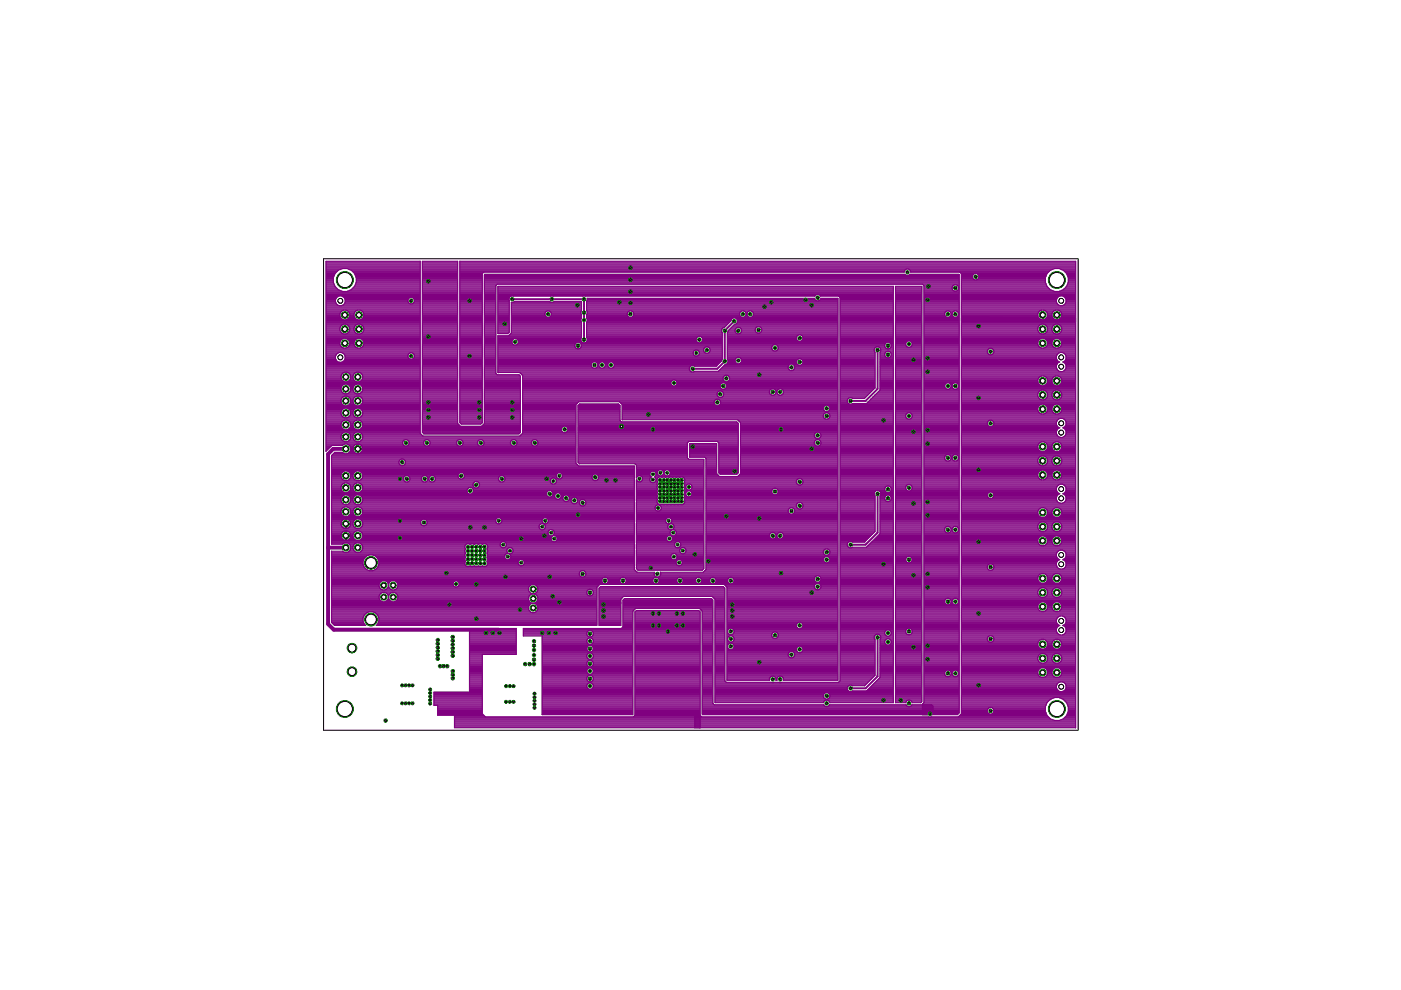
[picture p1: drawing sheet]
<svg xmlns="http://www.w3.org/2000/svg" width="297mm" height="210mm" viewBox="0 0 297 210" stroke-linecap="round" stroke-linejoin="round" font-family="sans-serif">
<g fill="none" stroke="#800080" stroke-width=".25">
<path d="M69.1 60h1.6M69.1 59.8h1.6M69.1 59.5h1.6M69.1 59.3h1.6M69.1 59.1h1.6M69.1 58.9h1.6M69.1 58.6h1.7M69.1 58.4h1.8M69.1 58.2h1.9M69.1 58h2M69.1 57.7h2.2M69.1 57.5h2.4"/>
<path d="M69.1 57.3h2.6M69.1 57.1h3.2M69.1 56.9h20M69.1 56.6h20M69.1 56.4h20M69.1 56.2h20M69.1 56h20M69.1 55.8h20M69.1 55.5h20M70.7 58.9a2.48 2.48 0 0 0 2.4 3 2.48 2.48 0 0 0 2.4-3M71.7 57.3l.9-.4h1l.9 .4M71.7 57.3l-.7 .7-.3 .9"/>
<path d="M73.9 57.1h15.2M74.5 57.3l.7 .7M74.5 57.3h14.6M74.7 57.5h14.4M74.9 57.7h14.2M75.1 58h14M75.2 58l.3 .9M75.2 58.2h13.9M75.3 58.4h13.8M75.4 58.6h13.7M75.5 60h13.6M75.5 58.9h13.6"/>
<path d="M75.5 59.8h13.6M75.5 59.5h13.6M75.5 59.3h13.6M75.5 59.1h13.6M89.6 60h7.4M89.6 59.8h7.4M89.6 59.5h7.4M89.6 59.3h7.4M89.6 59.1h7.4M89.6 58.9h7.4M89.6 58.6h7.4M89.6 58.4h7.4"/>
<path d="M89.6 58.2h7.4M89.6 58h7.4M89.6 57.7h7.4M89.6 57.5h7.4M89.6 57.3h7.4M89.6 57.1h7.4M89.6 56.9h7.4M89.6 56.6h7.4M89.6 56.4h7.4M89.6 56.2h7.4M89.6 56h7.4M89.6 55.8h7.4"/>
<path d="M89.6 55.5h7.4M97.5 60h4.8M97.5 59.8h4.8M97.5 59.5h4.8M97.5 59.3h4.8M97.5 59.1h4.8M97.5 58.9h4.8M97.5 58.6h4.8M97.5 58.4h4.8M97.5 58.2h4.8M97.5 58h4.8M97.5 57.7h94.2a.69 .69 0 0 1 .7-.7 .69 .69 0 0 1 .7 .7h29.1"/>
<path d="M97.5 57.5h94.2M97.5 57.3h94.3M97.5 57.1h94.6M97.5 56.9h130.5M97.5 56.6h130.5M97.5 56.4h130.5M97.5 56.2h130.5M97.5 56h130.5M97.5 55.8h130.5M97.5 55.5h130.5M102.6 57.7l-.3 .3v31.6l-.4 .3h-4.1l-.3-.3v-34.2h130.5v98.9h-131.6v-2.6h-3.6v-2.2M102.7 60h100.7"/>
<path d="M102.7 59.8h100.7M102.7 59.5h100.7M102.7 59.3h100.7M102.7 59.1h100.7M102.7 58.9h100.7M102.7 58.6h100.7M102.7 58.4h100.7M102.7 58.2h89.2M192.3 58.4l-.4-.2h-89.1l-.1 31.6-.6 .6h-4.5l-.6-.6v-34.4h-7.4v36.3l.3 .3h20.1l.3-.3v-11.9l-.3-.3h-4.6l-.3-.4v-18.5l.3-.3h90.2l.3 .3v88.4l-.3 .3M192.5 58.4l.4-.2h10.5v93l-.4 .3h-54.1v-21.9l-.3-.3M192.7 57.1h30.5M192.9 58.2h10.4"/>
<path d="M193 57.3h29.7M193.1 57.5h29.4M203.5 57.7l.3 .3v93.3l-.6 .7M203.8 58h18.2M203.8 60h17.9M203.8 59.8h17.8M203.8 59.5h17.8M203.8 59.3h2.8M203.8 59.1h2.5M203.8 58.9h2.4M203.8 58.6h2.4M203.8 58.4h2.4"/>
<path d="M203.8 58.2h2.5M206.7 58a.7 .7 0 0 0-.4 1.1 .7 .7 0 0 0 1.1 0 .7 .7 0 0 0-.4-1.1M207.1 59.3h14.5M207.3 58.2h14.6M207.4 59.1h14.2M207.5 58.4h14.3M207.5 58.9h14.1M207.5 58.6h14.2M221.6 58.9a2.48 2.48 0 0 0 2.5 3 2.48 2.48 0 0 0 2.4-3M222.7 57.3l.9-.4h1l.8 .4M222.7 57.3l-.7 .7-.4 .9M224.9 57.1h3.1"/>
<path d="M225.4 57.3h2.6M225.4 57.3l.7 .7M225.7 57.5h2.3M225.9 57.7h2.1M226.1 58h1.9M226.1 58l.4 .9M226.2 58.2h1.8M226.3 58.4h1.7M226.4 58.6h1.6M226.5 60h1.5M226.5 59.8h1.5M226.5 59.5h1.5"/>
<path d="M226.5 59.3h1.5M226.5 59.1h1.5M226.5 58.9h1.5M69.1 64h2M69.1 72.6h3M69.1 78.9h20M69.1 77.3h20M69.1 74.4h20M69.1 73.5h3.3M69.1 71.3h20M69.1 75.8h2M69.1 65.7h20"/>
<path d="M69.1 71.8h3.8M69.1 63.1h2.3M69.1 69.3h3.1M69.1 70.6h3.4M69.1 74.2h20M69.1 80h3.2M69.1 79.8h3.2M69.1 79.5h3.3M69.1 79.3h3.4M69.1 79.1h3.6M69.1 78.6h20M69.1 78.4h20"/>
<path d="M69.1 78.2h20M69.1 78h20M69.1 77.7h20M69.1 77.5h20M69.1 77.1h20M69.1 76.9h20M69.1 76.6h2.5M69.1 76.4h2.2M69.1 76.2h2.1M69.1 76h2M69.1 75.5h2M69.1 75.3h2.1"/>
<path d="M69.1 75.1h2.3M69.1 74.9h2.6M69.1 74.6h20M69.1 74h20M69.1 73.7h3.6M69.1 73.3h3.1M69.1 73.1h3M69.1 72.9h3M69.1 72.4h3M69.1 72.2h3.1M69.1 72h3.3M69.1 71.5h20"/>
<path d="M69.1 71.1h20M69.1 70.9h20M69.1 70.4h3.2M69.1 70.2h3M69.1 70h3M69.1 69.7h3M69.1 69.5h3M69.1 69.1h3.2M69.1 68.9h3.5M69.1 68.6h20M69.1 68.4h20M69.1 68.2h20"/>
<path d="M69.1 68h20M69.1 67.8h3.6M69.1 67.5h3.3M69.1 67.3h3.1M69.1 67.1h3M69.1 66.9h3M69.1 66.6h3M69.1 66.4h3M69.1 66.2h3.1M69.1 66h3.3M69.1 65.5h20M69.1 65.3h20"/>
<path d="M69.1 65.1h20M69.1 64.9h20M69.1 64.6h2.4M69.1 64.4h2.2M69.1 64.2h2.1M69.1 63.8h2M69.1 63.5h2M69.1 63.3h2.1M69.1 62.9h2.6M69.1 62.6h20M69.1 62.4h20M69.1 62.2h20"/>
<path d="M69.1 62h20M69.1 61.7h3.4M69.1 61.5h2.8M69.1 61.3h2.5M69.1 61.1h2.3M69.1 60.9h2M69.1 60.6h1.9M69.1 60.4h1.8M69.1 60.2h1.7M71.1 64a1.06 1.06 0 0 1 1.1-1.3 1.06 1.06 0 0 1 1 1.3M71.1 64l.5 .7M71.6 76.6a1.05 1.05 0 0 1-.2-1.5 1.05 1.05 0 0 1 1.5 0 1.05 1.05 0 0 1-.2 1.5"/>
<path d="M71.6 64.7l.3 .1 .8-.1M71.6 76.6l.3 .2 .8-.2M72.1 70a1.07 1.07 0 0 1 1-1.3 1.07 1.07 0 0 1 1 1.3M72.1 70l.4 .7M72.2 66.2a1.06 1.06 0 0 0 .9 1.6 1.06 1.06 0 0 0 .9-1.6M72.2 72.2a1.06 1.06 0 0 1 1.8 0M72.2 72.2a1.06 1.06 0 0 0 .9 1.6 1.06 1.06 0 0 0 .9-1.6M72.5 70.7l.4 .1 .8-.1M72.6 74.9h14.3M72.6 62.9h16.5M72.8 76.6h16.3M72.8 64.6h16.3"/>
<path d="M72.9 65.7l-.7 .5M72.9 63.1h14.1M72.9 75.1h13.7M73 76.4h16.1M73 64.4h14M73.1 75.3h13.4M73.1 63.3h13.5M73.1 76.2h16M73.1 64.2h13.5M73.2 75.5h13.3M73.2 63.5h13.3M73.2 64h13.3"/>
<path d="M73.2 75.8h13.3M73.2 64l-.5 .7M73.2 76h13.5M73.2 63.8h13.3M73.3 65.7l.7 .5M73.3 71.8h2.6M73.5 73.7h2.2M73.5 67.8h2.2M73.6 68.9h2M73.7 70.6h1.8M73.7 61.7h15.4M73.8 72h1.6"/>
<path d="M73.8 66h1.6M73.8 73.5h1.6M73.8 67.5h1.6M73.9 69.1h1.4M73.9 79.1h1.4M73.9 70.4h1.4M74 72.2h1.2M74 66.2h1.2M74 73.3h1.2M74 67.3h1.2M74 69.3h1.2M74.1 70.2h1"/>
<path d="M74.1 72.4h1M74.1 66.4h1M74.1 73.1h1M74.1 67.1h1M74.1 69.5h1M74.1 72.6h1M74.1 70l-.4 .7M74.1 79.3h.9M74.1 72.9h1M74.1 70h1M74.1 69.7h1M74.1 66.9h1"/>
<path d="M74.1 66.6h1M74.3 61.5h14.8M74.3 79.5h.6M74.4 80h.4M74.4 79.8h.4M74.6 61.3h14.5M74.8 61.1h14.3M75.1 70a1.06 1.06 0 0 1 1-1.3 1.06 1.06 0 0 1 1 1.3M75.1 70l.4 .7M75.1 60.9h14M75.2 60.6h13.9M75.2 72.2a1.06 1.06 0 0 0 .9 1.6 1.06 1.06 0 0 0 .9-1.6"/>
<path d="M75.2 66.2a1.06 1.06 0 0 0 .9 1.6 1.06 1.06 0 0 0 .9-1.6M75.2 72.2a1.06 1.06 0 0 1 1.8 0M75.3 60.4h13.8M75.4 60.2h13.7M75.5 70.7l.4 .1 .8-.1M75.9 65.7l-.7 .5M76.3 65.7l.7 .5M76.3 71.8h12.8M76.5 79.1h12.6M76.5 73.7h12.6M76.5 67.8h12.6M76.6 68.9h12.5"/>
<path d="M76.7 79.3h12.4M76.7 70.6h12.4M76.8 72h12.3M76.8 66h12.3M76.8 73.5h12.3M76.8 79.5h12.3M76.8 67.5h12.3M76.9 69.1h12.2M76.9 80h12.2M76.9 79.8h12.2M76.9 70.4h12.2M77 72.2h12.1"/>
<path d="M77 66.2h12.1M77 73.3h12.1M77 67.3h12.1M77 69.3h12.1M77 70.2h12.1M77.1 72.4h12M77.1 66.4h12M77.1 73.1h12M77.1 67.1h12M77.1 72.6h12M77.1 70l-.4 .7M77.1 72.9h12"/>
<path d="M77.1 70h12M77.1 69.7h12M77.1 69.5h12M77.1 66.9h12M77.1 66.6h12M87.4 64.4h1.7M87.4 63.1h1.7M87.4 74.9h1.7M87.7 76h1.4M87.7 64.2h1.4M87.7 63.3h1.4M87.7 75.1h1.4"/>
<path d="M87.8 64h1.3M87.8 75.8h1.3M87.8 63.5h1.3M87.8 75.3h1.3M87.9 75.5h1.2M87.9 63.8h1.2M89.6 64h7.4M89.6 72.6h7.4M89.6 78.9h7.4M89.6 77.3h7.4M89.6 74.4h7.4M89.6 73.5h7.4"/>
<path d="M89.6 71.3h7.4M89.6 75.8h7.4M89.6 65.7h7.4M89.6 71.8h7.4M89.6 63.1h7.4M89.6 69.3h7.4M89.6 70.6h7.4M89.6 74.2h7.4M89.6 80h7.4M89.6 79.8h7.4M89.6 79.5h7.4M89.6 79.3h7.4"/>
<path d="M89.6 79.1h7.4M89.6 78.6h7.4M89.6 78.4h7.4M89.6 78.2h7.4M89.6 78h7.4M89.6 77.7h7.4M89.6 77.5h7.4M89.6 77.1h7.4M89.6 76.9h7.4M89.6 76.6h7.4M89.6 76.4h7.4M89.6 76.2h7.4"/>
<path d="M89.6 76h7.4M89.6 75.5h7.4M89.6 75.3h7.4M89.6 75.1h7.4M89.6 74.9h7.4M89.6 74.6h7.4M89.6 74h7.4M89.6 73.7h7.4M89.6 73.3h7.4M89.6 73.1h7.4M89.6 72.9h7.4M89.6 72.4h7.4"/>
<path d="M89.6 72.2h7.4M89.6 72h7.4M89.6 71.5h7.4M89.6 71.1h7.4M89.6 70.9h7.4M89.6 70.4h7.4M89.6 70.2h7.4M89.6 70h7.4M89.6 69.7h7.4M89.6 69.5h7.4M89.6 69.1h7.4M89.6 68.9h7.4"/>
<path d="M89.6 68.6h7.4M89.6 68.4h7.4M89.6 68.2h7.4M89.6 68h7.4M89.6 67.8h7.4M89.6 67.5h7.4M89.6 67.3h7.4M89.6 67.1h7.4M89.6 66.9h7.4M89.6 66.6h7.4M89.6 66.4h7.4M89.6 66.2h7.4"/>
<path d="M89.6 66h7.4M89.6 65.5h7.4M89.6 65.3h7.4M89.6 65.1h7.4M89.6 64.9h7.4M89.6 64.6h7.4M89.6 64.4h7.4M89.6 64.2h7.4M89.6 63.8h7.4M89.6 63.5h7.4M89.6 63.3h7.4M89.6 62.9h7.4"/>
<path d="M89.6 62.6h7.4M89.6 62.4h7.4M89.6 62.2h7.4M89.6 62h7.4M89.6 61.7h7.4M89.6 61.5h7.4M89.6 61.3h7.4M89.6 61.1h7.4M89.6 60.9h7.4M89.6 60.6h7.4M89.6 60.4h7.4M89.6 60.2h7.4"/>
<path d="M97.5 64h4.8M97.5 72.6h4.8M97.5 78.9h4.8M97.5 77.3h4.8M97.5 74.4h4.8M97.5 73.5h4.8M97.5 71.3h4.8M97.5 75.8h4.8M97.5 65.7h4.8M97.5 71.8h4.8M97.5 63.1h4.8M97.5 69.3h4.8"/>
<path d="M97.5 70.6h4.8M97.5 74.2h4.8M97.5 80h4.8M97.5 79.8h4.8M97.5 79.5h4.8M97.5 79.3h4.8M97.5 79.1h4.8M97.5 78.6h4.8M97.5 78.4h4.8M97.5 78.2h4.8M97.5 78h4.8M97.5 77.7h4.8"/>
<path d="M97.5 77.5h4.8M97.5 77.1h4.8M97.5 76.9h4.8M97.5 76.6h4.8M97.5 76.4h4.8M97.5 76.2h4.8M97.5 76h4.8M97.5 75.5h4.8M97.5 75.3h4.8M97.5 75.1h4.8M97.5 74.9h4.8M97.5 74.6h4.8"/>
<path d="M97.5 74h4.8M97.5 73.7h4.8M97.5 73.3h4.8M97.5 73.1h4.8M97.5 72.9h4.8M97.5 72.4h4.8M97.5 72.2h4.8M97.5 72h4.8M97.5 71.5h4.8M97.5 71.1h4.8M97.5 70.9h4.8M97.5 70.4h4.8"/>
<path d="M97.5 70.2h4.8M97.5 70h4.8M97.5 69.7h4.8M97.5 69.5h4.8M97.5 69.1h4.8M97.5 68.9h4.8M97.5 68.6h4.8M97.5 68.4h4.8M97.5 68.2h4.8M97.5 68h4.8M97.5 67.8h4.8M97.5 67.5h4.8"/>
<path d="M97.5 67.3h4.8M97.5 67.1h4.8M97.5 66.9h4.8M97.5 66.6h4.8M97.5 66.4h4.8M97.5 66.2h4.8M97.5 66h4.8M97.5 65.5h4.8M97.5 65.3h4.8M97.5 65.1h4.8M97.5 64.9h4.8M97.5 64.6h4.8"/>
<path d="M97.5 64.4h4.8M97.5 64.2h4.8M97.5 63.8h4.8M97.5 63.5h4.8M97.5 63.3h4.8M97.5 62.9h4.8M97.5 62.6h4.8M97.5 62.4h4.8M97.5 62.2h4.8M97.5 62h4.8M97.5 61.7h4.8M97.5 61.5h4.8"/>
<path d="M97.5 61.3h4.8M97.5 61.1h4.8M97.5 60.9h4.8M97.5 60.6h4.8M97.5 60.4h4.8M97.5 60.2h4.8M102.7 64h2.4M102.7 72.6h2.4M102.7 78.9h2.4M102.7 77.3h2.4M102.7 74.4h2.4M102.7 73.5h2.4"/>
<path d="M102.7 71.3h2.4M102.7 75.8h2.4M102.7 65.7h2.4M102.7 71.8h2.4M102.7 63.1h2.4M102.7 69.3h2.4M102.7 70.6h2.4M102.7 74.2h2.4M102.7 80h7.6M102.7 79.8h7.6M102.7 79.5h7.4M102.7 79.3h2.6"/>
<path d="M102.7 79.1h2.4M102.7 78.6h2.4M102.7 78.4h2.4M102.7 78.2h2.4M102.7 78h2.4M102.7 77.7h2.4M102.7 77.5h2.4M102.7 77.1h2.4M102.7 76.9h2.4M102.7 76.6h2.4M102.7 76.4h2.4M102.7 76.2h2.4"/>
<path d="M102.7 76h2.4M102.7 75.5h2.4M102.7 75.3h2.4M102.7 75.1h2.4M102.7 74.9h2.4M102.7 74.6h2.4M102.7 74h2.4M102.7 73.7h2.4M102.7 73.3h2.4M102.7 73.1h2.4M102.7 72.9h2.4M102.7 72.4h2.4"/>
<path d="M102.7 72.2h2.4M102.7 72h2.4M102.7 71.5h2.4M102.7 71.1h2.4M102.7 70.9h2.4M102.7 70.4h2.4M102.7 70.2h2.4M102.7 70h2.4M102.7 69.7h2.4M102.7 69.5h2.4M102.7 69.1h2.4M102.7 68.9h2.4"/>
<path d="M102.7 68.6h2.4M102.7 68.4h2.4M102.7 68.2h2.4M102.7 68h2.4M102.7 67.8h2.4M102.7 67.5h2.4M102.7 67.3h2.4M102.7 67.1h2.4M102.7 66.9h2.4M102.7 66.6h2.4M102.7 66.4h2.4M102.7 66.2h2.4"/>
<path d="M102.7 66h2.4M102.7 65.5h2.4M102.7 65.3h2.4M102.7 65.1h2.4M102.7 64.9h2.4M102.7 64.6h2.4M102.7 64.4h2.4M102.7 64.2h2.4M102.7 63.8h2.4M102.7 63.5h2.4M102.7 63.3h2.4M102.7 62.9h2.4"/>
<path d="M102.7 62.6h2.4M102.7 62.4h2.4M102.7 62.2h2.4M102.7 62h2.4M102.7 61.7h2.4M102.7 61.5h2.4M102.7 61.3h2.4M102.7 61.1h2.4M102.7 60.9h2.4M102.7 60.6h2.4M102.7 60.4h2.6M102.7 60.2h100.7"/>
<path d="M105.6 64h2.4M105.6 72.6h2.9M105.6 77.3h19.8M105.6 74.4h41.6M105.6 73.5h16.3M105.6 71.3h17.7M105.6 75.8h47.5M105.6 65.7h2.4M105.6 71.8h17.6M105.6 63.1h2.4M105.6 69.3h2.4M105.6 70.6h2.1"/>
<path d="M105.6 74.2h43.6M105.6 78.6h40.7M105.6 78.4h40.6M105.6 78.2h40.6M105.6 78h20M105.6 77.7h19.9M105.6 77.5h19.8M105.6 77.1h19.8M105.6 76.9h20M105.6 76.6h47.3M105.6 76.4h47.4M105.6 76.2h47.5"/>
<path d="M105.6 76h47.5M105.6 75.5h47.5M105.6 75.3h41.6M105.6 75.1h41.4M105.6 74.9h41.4M105.6 74.6h41.4M105.6 74h43.6M105.6 73.7h16.5M105.6 73.3h16.3M105.6 73.1h3.3M105.6 72.9h3M105.6 72.4h2.9"/>
<path d="M105.6 72.2h3M105.6 72h3.2M105.6 71.5h17.7M105.6 70.4h2.4M105.6 70.2h2.4M105.6 70h2.4M105.6 69.7h2.4M105.6 69.5h2.4M105.6 69.1h2.4M105.6 68.9h2.4M105.6 68.6h2.4M105.6 68.4h2.4"/>
<path d="M105.6 68.2h2.4M105.6 68h2.4M105.6 67.8h2.4M105.6 67.5h2.4M105.6 67.3h2.4M105.6 67.1h2.4M105.6 66.9h2.4M105.6 66.6h2.4M105.6 66.4h2.4M105.6 66.2h2.4M105.6 66h2.4M105.6 65.5h2.4"/>
<path d="M105.6 65.3h2.4M105.6 65.1h2.4M105.6 64.9h2.4M105.6 64.6h2.4M105.6 64.4h2.4M105.6 64.2h2.4M105.6 63.8h2.4M105.6 63.5h2.3M105.6 63.3h2.3M105.6 62.9h2.6M105.6 62.6h67.2M105.6 62.4h83.8"/>
<path d="M105.6 62.2h83.8M105.6 62h83.8M105.6 61.7h83.8M105.6 61.5h83.8M105.6 61.3h83.8M105.6 61.1h83.8M105.6 60.9h83.8M107.9 63.3l.1 7.1M107.9 71.1h15.4M108 70.4l-.3 .3h-2.1v-10h83.8v88.3h-13.4a.72 .72 0 0 0-.7-.6 .72 .72 0 0 0-.7 .6h-23v-22M108 63.1v.1M108.2 70.9h15.1"/>
<path d="M108.2 62.8l-.3 .5M108.3 62.8h.1M108.4 70.6h14.9M108.4 65.7h14.9M108.4 69.3h14.9M108.4 70.4h14.9M108.4 70.2h14.9M108.4 70h14.9M108.4 69.7h14.9M108.4 69.5h14.9M108.4 69.1h14.9M108.4 68.9h14.9"/>
<path d="M108.4 68.6h14.9M108.4 68.4h14.9M108.4 68.2h14.8M108.4 68h14.7M108.4 67.8h14.7M108.4 67.5h14.8M108.4 67.3h14.9M108.4 67.1h7.3M108.4 66.9h7.2M108.4 66.6h7.1M108.4 66.4h7.1M108.4 66.2h7.3"/>
<path d="M108.4 66h7.5M108.4 65.5h14.9M108.4 65.3h14.9M108.4 65.1h14.9M108.4 64.9h14.9M108.4 64.6h14.9M108.4 64.4h14.9M108.4 64.2h14.9M108.6 72.9a.7 .7 0 0 0 1.2 0M109.1 71.8a.73 .73 0 0 0-.5 1.1M109.4 71.8a.73 .73 0 0 1 .4 1.1M109.6 73.1h12.3"/>
<path d="M109.7 72h13.4M109.8 72.9h12.2M109.9 72.2h13.3M109.9 72.6h12.4M109.9 72.4h13.4M110.3 79.1h67.4M110.5 79.3h67.2M110.7 79.5h67M110.8 80h42.6M110.8 79.8h42.7M116.5 66h6.7M116.6 64l.3 .1 .6-.1h5.8v1.8l-.2 .6"/>
<path d="M116.6 64h-7.5l-.7 .1v6.5l-.6 .6h-2.2v7.8h4.6l.6 .6v12.3l-.6 .6h-20.5l-.6-.6v-36.5h-20v40.3l1.4-1.3M116.7 67.1h6.6M116.8 66.2h6.3M116.9 66.9h6.4M116.9 66.4h6.2M116.9 66.6h6.3M122.9 72.6h.7M123.1 73.7h26.3M123.1 72.9h30M123.1 66.4l.2 .3-.2 1M123.1 67.7l.2 .6v3.3a.7 .7 0 0 0 .1 1 .7 .7 0 0 0 1-.2M123.2 73.5h29.9"/>
<path d="M123.2 73.1h29.9M123.3 73.3h29.8M124.1 72.6h23.9M124.4 64h53.3M124.4 71.3h28.7M124.4 65.7h53.3M124.4 69.3h29.3M124.4 70.6h28.7M124.4 71.5h23.4M124.4 71.1h28.7M124.4 70.9h28.7M124.4 70.4h28.7"/>
<path d="M124.4 70.2h28.6M124.4 70h28.6M124.4 69.7h28.7M124.4 69.5h28.9M124.4 69.1h29.5M124.4 68.9h29.8M124.4 68.6h30M124.4 68.4h30.2M124.4 67.3h53.3M124.4 67.1h8.8M124.4 66.9h8.6M124.4 65.5h53.3"/>
<path d="M124.4 65.3h53.3M124.4 65.1h53.3M124.4 64.9h53.3M124.4 64.6h53.3M124.4 64.4h53.3M124.4 64.2h53.3M124.4 72.4h23.3M124.4 67.5h30.9M124.4 66.6h8.6M124.5 68.2h30.3M124.5 66h8.9M124.5 63.8h48.6"/>
<path d="M124.5 71.8h23.1M124.5 72.2h23.1M124.5 67.7l-.1 .6v3.3l.1 .3-.1 .5M124.5 63.3l-.1 .6v1.9l.1 .6M124.5 66.4l-.1 .3 .1 1M124.5 63.3l48.2-.1a.72 .72 0 0 0 .7 .6 .72 .72 0 0 0 .7-.6l3.6 .1M124.5 72h23.1M124.5 68h30.5M124.5 67.8h30.6M124.5 66.4h8.5M124.5 66.2h8.6M124.5 63.5h48.3"/>
<path d="M124.5 63.3h48.2M125.4 77.5a.7 .7 0 0 0 1 .5M125.4 77.3a.7 .7 0 0 1 .7-.6 .7 .7 0 0 1 .6 .6M125.4 77.3v.2M126.4 78h.8M126.5 76.9h.7M126.7 77.7h.3M126.7 77.1h.3M126.7 77.3h.3M126.7 77.3v.2M126.7 77.5l-.3 .5M126.7 77.5h.3"/>
<path d="M127 77.3a.7 .7 0 0 1 .6-.6 .7 .7 0 0 1 .7 .6M127 77.3v.2M127 77.5a.7 .7 0 0 0 1 .5M128 78h1.1M128.1 76.9h1M128.2 77.7h.7M128.3 77.1h.6M128.3 77.3h.6M128.3 77.3v.2M128.3 77.5l-.3 .5M128.3 77.5h.6M128.9 77.3a.7 .7 0 0 1 .7-.6 .7 .7 0 0 1 .6 .6"/>
<path d="M128.9 77.5a.7 .7 0 0 0 1 .5M128.9 77.3v.2M129.9 78h16.3M130 76.9h22.7M130.2 77.7h16.1M130.2 77.1h22.2M130.2 77.3h22M130.2 77.5l-.3 .5M130.2 77.3v.2M130.2 77.5h16.4M133.1 66.2a.7 .7 0 0 0 .6 1.1 .7 .7 0 0 0 .6-1.1M133.1 66.2a.7 .7 0 0 1 1.2 0"/>
<path d="M133.9 66h23.3M134.2 67.1h22.8M134.2 66.2h22.7M134.3 66.9h22.5M134.3 66.4h22.5M134.4 66.6h22.4M147 78.9h30.7M147 77.5h5M147.5 74.2a.66 .66 0 0 0-.4 1 .66 .66 0 0 0 1.1 0 .66 .66 0 0 0-.4-1M148.1 75.3h5M148.1 74.4h1.1M148.1 71.3a.7 .7 0 0 0-.4 1.1"/>
<path d="M148.3 75.1h4.8M148.3 74.6h1M148.3 74.9h1.3M148.4 71.3a.7 .7 0 0 1 .5 1.1 .7 .7 0 0 1-1.2 0M148.5 72.6h4.6M148.8 71.5h4.3M148.8 72.4h4.3M148.9 71.8h4.2M148.9 72.2h4.2M149 72h4.1M149.3 74.6a.7 .7 0 0 0 1.2 0M149.7 73.5a.7 .7 0 0 0-.4 1.1"/>
<path d="M150 73.5a.7 .7 0 0 1 .5 1.1M150.1 74.9h3M150.4 73.7h2.7M150.4 74.6h2.7M150.5 74h2.6M150.5 74.4h2.6M150.6 74.2h2.5M152.4 78.6h25.3M152.6 78.4h14.8M152.8 78.2h14.4M153 70l.1 .5v5.7M153.1 78h14"/>
<path d="M153.1 76.2l-.1 .3-1.1 1.2h-4.6a.71 .71 0 0 0-1.1 .2 .71 .71 0 0 0 .5 1M153.3 77.7h13.8M153.5 77.5h13.7M154.2 77.1h2.1M154.2 72.6h23.5M154.2 74.4h23.5M154.2 73.5h9.5M154.2 71.3h14.8M154.2 75.8h23.5M154.2 71.8h14.6M154.2 70.6h1.9M154.2 74.2h9.6"/>
<path d="M154.2 76h1.8M154.2 75.5h23.5M154.2 75.3h23.5M154.2 75.1h23.5M154.2 74.9h23.5M154.2 74.6h23.5M154.2 74h9.5M154.2 73.7h9.4M154.2 73.3h9.6M154.2 73.1h9.9M154.2 72.9h23.5M154.2 72.4h23.5"/>
<path d="M154.2 72.2h14.9M154.2 72h14.7M154.2 71.5h14.7M154.2 71.1h15M154.2 70.9h23.5M154.2 76.2h1.7M154.3 76.2a.71 .71 0 0 1-.5 1.1M154.3 70.4h1.6M154.3 76.9h1.7M154.3 76.4h1.6M154.4 70.2l-.2 .3 .1 5.7M154.4 76.6h1.5"/>
<path d="M154.4 70.2h1.5M154.5 79.8h23.2M154.6 70h1.3M154.6 80h23.1M154.8 69.7h1.1M155 67.9a.72 .72 0 0 1 .7-.5 .72 .72 0 0 1 .7 .5M155 67.9l-2 2.1M155 69.5h1.1M155.2 69.3h5.3M155.4 69.1h22.3M155.7 68.9h22M155.9 70a.7 .7 0 0 0 .2 .7 .7 .7 0 0 0 .8 0"/>
<path d="M155.9 70a.7 .7 0 0 1 .6-.6 .7 .7 0 0 1 .7 .6M156.1 68.6h21.6M156.1 67.5h21.6M156.3 68.4h21.4M156.3 67.8h21.4M156.4 67.9v.3M156.4 68.2l-.1 .3-.6 .3-1.3 1.4M156.4 68.2h21.3M156.4 68h21.3M156.4 75.8a.7 .7 0 0 0-.4 1 .7 .7 0 0 0 1.1 0M156.7 75.8a.7 .7 0 0 1 .4 1M156.8 77.1h12.1"/>
<path d="M156.9 66.2a.7 .7 0 0 1 1.2 0M156.9 66.2a.7 .7 0 0 0 .6 1.1 .7 .7 0 0 0 .6-1.1M156.9 69.5h3.4M157 70.6h20.7M157 76h20.7M157.1 76.9h11.7M157.1 70.4h3.2M157.1 69.7h3M157.2 76.2h11.9M157.2 76.6h11.6M157.2 70l-.3 .7M157.2 76.4h11.8"/>
<path d="M157.2 70.2h3M157.2 70h2.9M157.8 66h1M158 67.1h.6M158.1 66.2h.4M158.1 66.9h.3M158.2 66.4h.2M158.2 66.6h.2M158.5 66.2a.7 .7 0 0 1 1.2 0M158.5 66.2a.7 .7 0 0 0 .6 1.1 .7 .7 0 0 0 .6-1.1M159.3 66h18.4M159.6 67.1h18.1"/>
<path d="M159.6 66.2h18.1M159.7 66.9h18M159.7 66.4h18M159.8 66.6h17.9M160.2 69.6a.7 .7 0 0 0 .5 1M160.2 69.6a.7 .7 0 0 1 1.2 0M161.1 69.3h16.6M161.3 70.4h16.4M161.4 69.5h16.3M161.4 69.6a.7 .7 0 0 1-.4 1M161.5 70.2h16.2M161.5 69.7h16.2"/>
<path d="M161.5 70h16.2M164.2 74.4a.71 .71 0 0 1-.5-1.1 .71 .71 0 0 1 1.2 0 .71 .71 0 0 1-.5 1.1M164.5 73.1h13.2M164.8 74.2h12.9M164.8 73.3h12.9M165 74h12.7M165 73.5h12.7M165 73.7h12.7M167.4 77.3h-13.7l-1.4 1.4h-5l-.3 .2h-41.4M167.4 77.3a.71 .71 0 0 1 1.1 .6 .71 .71 0 0 1-1.1 .6M167.4 77.3a.72 .72 0 0 0 0 1.2M168.2 77.3h.9"/>
<path d="M168.2 78.4h9.5M168.4 77.5h9.3M168.4 78.2h9.3M168.5 78h9.2M168.5 77.7h9.2M168.8 76.6a.71 .71 0 0 0 .7 .9 .71 .71 0 0 0 .7-.9M168.8 76.6a.72 .72 0 0 1 .7-.5 .72 .72 0 0 1 .7 .5M169 71.3a.71 .71 0 0 0 .5 1.1 .71 .71 0 0 0 .6-1.1M169 71.3a.72 .72 0 0 1 1.1 0M169.9 71.1h7.8M169.9 76.2h7.8M170 77.3h7.7"/>
<path d="M170 72.2h7.7M170.1 71.3h7.6M170.2 77.1h7.5M170.2 76.4h7.5M170.2 72h7.5M170.2 71.5h7.5M170.2 71.8h7.5M170.2 76.9h7.5M170.2 76.6h7.5M173.2 62.4l-.5 .4h-64.5M173.5 62.4l.5 .4h3.8l.3 .3v81.3l-.3 .3h-23.8l-.3-.3v-19.7l-.3-.3h-26.1l-.3 .3v7.9h4.6v-5.6M173.6 63.8h4.1"/>
<path d="M173.9 62.6h15.5M173.9 63.5h3.8M174 63.3h3.7M177.7 63.3v80.9M177.9 62.9h11.5M178.1 63.1h11.3M178.1 64h11.3M178.1 72.6h9.9M178.1 78.9h7.4M178.1 77.3h7.4M178.1 74.4h7.3M178.1 73.5h9.5"/>
<path d="M178.1 71.3h11.3M178.1 75.8h7.4M178.1 65.7h11.3M178.1 71.8h11.3M178.1 69.3h11.3M178.1 70.6h11.3M178.1 74.2h7.3M178.1 80h7.4M178.1 79.8h7.4M178.1 79.5h7.4M178.1 79.3h7.4M178.1 79.1h7.4"/>
<path d="M178.1 78.6h7.4M178.1 78.4h7.4M178.1 78.2h7.4M178.1 78h7.4M178.1 77.7h7.4M178.1 77.5h7.4M178.1 77.1h7.4M178.1 76.9h7.4M178.1 76.6h7.4M178.1 76.4h7.4M178.1 76.2h7.4M178.1 76h7.4"/>
<path d="M178.1 75.5h7.4M178.1 75.3h7.4M178.1 75.1h7.4M178.1 74.9h7.4M178.1 74.6h7.4M178.1 74h7.3M178.1 73.7h7.4M178.1 73.3h9.5M178.1 73.1h9.5M178.1 72.9h9.6M178.1 72.4h11.3M178.1 72.2h11.3"/>
<path d="M178.1 72h11.3M178.1 71.5h11.3M178.1 71.1h11.3M178.1 70.9h11.3M178.1 70.4h11.3M178.1 70.2h11.3M178.1 70h11.3M178.1 69.7h11.3M178.1 69.5h11.3M178.1 69.1h11.3M178.1 68.9h11.3M178.1 68.6h11.3"/>
<path d="M178.1 68.4h11.3M178.1 68.2h11.3M178.1 68h11.3M178.1 67.8h11.3M178.1 67.5h11.3M178.1 67.3h11.3M178.1 67.1h11.3M178.1 66.9h11.3M178.1 66.6h11.3M178.1 66.4h11.3M178.1 66.2h11.3M178.1 66h11.3"/>
<path d="M178.1 65.5h11.3M178.1 65.3h11.3M178.1 65.1h11.3M178.1 64.9h11.3M178.1 64.6h11.3M178.1 64.4h11.3M178.1 64.2h11.3M178.1 63.8h11.3M178.1 63.5h11.3M178.1 63.3h11.3M185.5 74.6v7.7l-2.2 2.2-2.6-.1a.7 .7 0 0 0-1 .2M185.9 73.5a.7 .7 0 0 0-.4 1.1"/>
<path d="M186.2 73.5a.7 .7 0 0 1 .4 1.1M186.6 73.7h1.2M186.6 78.9h2.8M186.6 77.3h2.8M186.6 75.8h1.3M186.6 80h2.8M186.6 79.8h2.8M186.6 79.5h2.8M186.6 79.3h2.8M186.6 79.1h2.8M186.6 78.6h2.8M186.6 78.4h2.8"/>
<path d="M186.6 78.2h2.8M186.6 78h2.8M186.6 77.7h2.8M186.6 77.5h2.8M186.6 77.1h2.8M186.6 76.9h2.8M186.6 76.6h2.8M186.6 76.4h2.8M186.6 76.2h2.8M186.6 76h2.8M186.6 75.5h1.1M186.6 75.3h1"/>
<path d="M186.6 75.1h1M186.6 74.9h1.1M186.6 74.6h1.2M186.6 74.6v8.1l-2.9 2.9h-2.9a.7 .7 0 0 1-.9-.1 .7 .7 0 0 1-.2-.9M186.7 74h2.7M186.7 74.4h2.7M186.7 74.2h2.7M187.6 75v.3M187.6 75a.7 .7 0 0 1 .7-.5 .7 .7 0 0 1 .7 .5M187.6 75.3l.3 .5M187.7 72.9a.72 .72 0 0 1 1.2 0M187.7 72.9a.71 .71 0 0 0 .6 1.1 .71 .71 0 0 0 .6-1.1"/>
<path d="M188.6 72.6h.8M188.7 75.8h.7M188.7 74.6h.7M188.8 73.7h.6M188.8 72.9h.6M188.9 75.5h.5M188.9 74.9h.5M188.9 73.5h.5M188.9 73.1h.5M189 75.3h.4M189 75.1h.4M189 73.3h.4"/>
<path d="M189 75v.3M189 75.3a.7 .7 0 0 1-1.1 .5M189.9 64h5.5M189.9 72.6h2.2M189.9 78.9h5.5M189.9 77.3h5.5M189.9 74.4h5.5M189.9 73.5h2.4M189.9 71.3h5.5M189.9 75.8h5.5M189.9 65.7h5.5M189.9 71.8h5.5"/>
<path d="M189.9 63.1h5.5M189.9 69.3h5.5M189.9 70.6h5.5M189.9 74.2h5.5M189.9 80h5.5M189.9 79.8h5.5M189.9 79.5h5.5M189.9 79.3h5.5M189.9 79.1h5.5M189.9 78.6h5.5M189.9 78.4h5.5M189.9 78.2h5.5"/>
<path d="M189.9 78h5.5M189.9 77.7h5.5M189.9 77.5h5.5M189.9 77.1h5.5M189.9 76.9h5.5M189.9 76.6h5.5M189.9 76.4h5.5M189.9 76.2h5.5M189.9 76h5.5M189.9 75.5h5.5M189.9 75.3h5.5M189.9 75.1h5.5"/>
<path d="M189.9 74.9h5.5M189.9 74.6h5.5M189.9 74h5.5M189.9 73.7h5.5M189.9 73.3h2.2M189.9 73.1h2.1M189.9 72.9h2.1M189.9 72.4h2.4M189.9 72.2h5.5M189.9 72h5.5M189.9 71.5h5.5M189.9 71.1h5.5"/>
<path d="M189.9 70.9h5.5M189.9 70.4h5.5M189.9 70.2h5.5M189.9 70h5.5M189.9 69.7h5.5M189.9 69.5h5.5M189.9 69.1h5.5M189.9 68.9h5.5M189.9 68.6h5.5M189.9 68.4h5.5M189.9 68.2h5.5M189.9 68h5.5"/>
<path d="M189.9 67.8h5.5M189.9 67.5h5.5M189.9 67.3h5.5M189.9 67.1h5.5M189.9 66.9h5.5M189.9 66.6h5.5M189.9 66.4h5.5M189.9 66.2h5.5M189.9 66h5.5M189.9 65.5h5.5M189.9 65.3h5.5M189.9 65.1h5.5"/>
<path d="M189.9 64.9h5.5M189.9 64.6h5.5M189.9 64.4h5.5M189.9 64.2h5.5M189.9 63.8h5.5M189.9 63.5h5.5M189.9 63.3h5.5M189.9 62.9h5.5M189.9 62.6h5.5M189.9 62.4h5.5M189.9 62.2h5.5M189.9 62h5.5"/>
<path d="M189.9 61.7h5.5M189.9 61.5h5.5M189.9 61.3h5.5M189.9 61.1h5.5M189.9 60.9h5.5M189.9 60.7l5.5 .1v88l-.2 .2h-1.8a.7 .7 0 0 0-.7-.6 .7 .7 0 0 0-.7 .6h-2.1zM192 73.1a.7 .7 0 0 1 .7-.9 .7 .7 0 0 1 .7 .9M192 73.1l.3 .4M193.1 73.5h2.3M193.2 72.4h2.2M193.3 73.3h2.1M193.3 72.6h2.1"/>
<path d="M193.4 73.1a.7 .7 0 0 1-1.1 .4M193.4 73.1h2M193.4 72.9h2M195.7 60.4h6.6M195.9 64h7.5M195.9 72.6h7.5M195.9 78.9h7.5M195.9 77.3h7.5M195.9 74.4h7.5M195.9 73.5h7.5M195.9 71.3h7.5M195.9 75.8h7.5"/>
<path d="M195.9 65.7h7.5M195.9 71.8h7.5M195.9 63.1h7.5M195.9 69.3h7.5M195.9 70.6h7.5M195.9 74.2h7.5M195.9 80h7.5M195.9 79.8h7.5M195.9 79.5h7.5M195.9 79.3h7.5M195.9 79.1h7.5M195.9 78.6h7.5"/>
<path d="M195.9 78.4h7.5M195.9 78.2h7.5M195.9 78h7.5M195.9 77.7h7.5M195.9 77.5h7.5M195.9 77.1h7.5M195.9 76.9h7.5M195.9 76.6h7.5M195.9 76.4h7.5M195.9 76.2h7.5M195.9 76h7.5M195.9 75.5h7.5"/>
<path d="M195.9 75.3h7.5M195.9 75.1h7.5M195.9 74.9h7.5M195.9 74.6h7.5M195.9 74h7.5M195.9 73.7h7.5M195.9 73.3h7.5M195.9 73.1h7.5M195.9 72.9h7.5M195.9 72.4h7.5M195.9 72.2h7.5M195.9 72h7.5"/>
<path d="M195.9 71.5h7.5M195.9 71.1h7.5M195.9 70.9h7.5M195.9 70.4h7.5M195.9 70.2h7.5M195.9 70h7.5M195.9 69.7h7.5M195.9 69.5h7.5M195.9 69.1h7.5M195.9 68.9h7.5M195.9 68.6h7.5M195.9 68.4h7.5"/>
<path d="M195.9 68.2h7.5M195.9 68h7.5M195.9 67.8h7.5M195.9 67.5h7.5M195.9 67.3h7.5M195.9 67.1h4.6M195.9 66.9h4.4M195.9 66.6h4.4M195.9 66.4h4.4M195.9 66.2h4.5M195.9 66h4.8M195.9 65.5h7.5"/>
<path d="M195.9 65.3h7.5M195.9 65.1h7.5M195.9 64.9h7.5M195.9 64.6h7.5M195.9 64.4h7.5M195.9 64.2h7.5M195.9 63.8h7.5M195.9 63.5h7.5M195.9 63.3h7.5M195.9 62.9h7.5M195.9 62.6h7.5M195.9 62.4h7.5"/>
<path d="M195.9 62.2h7.5M195.9 62h7.5M195.9 61.7h7.5M195.9 61.5h6.2M195.9 61.3h6M195.9 61.1h6M195.9 60.9h6M195.9 60.6h6.1M200.4 66.2a.7 .7 0 0 1 1.1 0M200.4 66.2a.7 .7 0 0 0 .6 1.1 .7 .7 0 0 0 .5-1.1M201.3 66h1M201.5 67.1h.6"/>
<path d="M201.5 66.2h.5M201.6 66.9h.3M201.6 66.4h.3M201.7 66.6h.2M202.8 66h.6M202.8 60.4h.6M203.1 67.1h.3M203.1 61.5h.3M203.1 66.2h.3M203.1 60.6h.3M203.1 60.7a.7 .7 0 0 1-.4 1M203.1 60.7a.7 .7 0 0 0-1.1 0 .7 .7 0 0 0 .4 1"/>
<path d="M203.2 66.9h.2M203.2 61.3h.2M203.2 66.4h.2M203.2 60.9h.2M203.2 66.6h.2M203.2 61.1h.2M203.8 64h20.2M203.8 72.6h16.2M203.8 78.9h24.2M203.8 77.3h20.3M203.8 74.4h5.5M203.8 73.5h16.5"/>
<path d="M203.8 71.3h24.2M203.8 67.6l.4-.4h4.1l11.9 .2 .3 .3M203.8 75.8h20.2M203.8 65.7h24.2M203.8 71.8h17M203.8 63.1h20.4M203.8 69.3h16.3M203.8 70.6h16.7M203.8 74.2h5.6M203.8 80h16.6M203.8 79.8h17M203.8 79.5h24.2"/>
<path d="M203.8 79.3h24.2M203.8 79.1h24.2M203.8 78.6h20.7M203.8 78.4h20.4M203.8 78.2h20.3M203.8 78h20.2M203.8 77.7h20.2M203.8 77.5h20.2M203.8 77.1h20.4M203.8 76.9h20.7M203.8 76.6h20.6M203.8 76.4h20.4"/>
<path d="M203.8 76.2h20.3M203.8 76h20.2M203.8 75.5h20.2M203.8 75.3h20.3M203.8 75.1h5.8M203.8 74.9h5.6M203.8 74.6h5.5M203.8 74h5.8M203.8 73.7h16.9M203.8 73.3h16.4M203.8 73.1h16.3M203.8 72.9h16.2"/>
<path d="M203.8 72.4h16.3M203.8 72.2h16.4M203.8 72h16.6M203.8 71.5h24.2M203.8 71.1h24.2M203.8 70.9h24.2M203.8 70.4h16.4M203.8 70.2h16.3M203.8 70h16.2M203.8 69.7h16.2M203.8 69.5h16.2M203.8 69.1h16.5"/>
<path d="M203.8 68.9h16.8M203.8 68.6h24.2M203.8 68.4h24.2M203.8 68.2h24.2M203.8 68h24.2M203.8 67.8h16.9M203.8 67.5h16.5M203.8 67.3h16.4M203.8 67.1h16.3M203.8 66.9h16.2M203.8 66.6h16.2M203.8 66.4h16.3"/>
<path d="M203.8 66.2h16.4M203.8 66h16.6M203.8 65.5h24.2M203.8 65.3h24.2M203.8 65.1h24.2M203.8 64.9h24.2M203.8 64.6h20.6M203.8 64.4h20.4M203.8 64.2h20.2M203.8 63.8h20.2M203.8 63.5h20.2M203.8 63.3h20.3"/>
<path d="M203.8 62.9h20.7M203.8 62.6h24.2M203.8 62.4h24.2M203.8 62.2h24.2M203.8 62h24.2M203.8 61.7h19.7M203.8 61.5h19.1M203.8 61.3h18.8M203.8 61.1h18.5M203.8 60.9h18.3M203.8 60.6h18.2M203.8 60.4h18.1"/>
<path d="M203.8 60.2h18M203.8 67.9l.4 .3M209.3 74.4a.7 .7 0 0 0 .7 .8 .7 .7 0 0 0 .7-.8M209.3 74.4a.7 .7 0 0 1 .7-.6 .7 .7 0 0 1 .7 .6M210.4 74h17.6M210.5 75.1h13.7M210.6 74.2h17.4M210.6 74.9h13.9M210.7 74.4h17.3M210.7 74.6h17.3M220 70a1.06 1.06 0 0 1 1.1-1.3 1.06 1.06 0 0 1 1 1.3M220 70l.5 .7"/>
<path d="M220.2 72.2a1.06 1.06 0 0 1 1.8 0M220.2 72.2a1.06 1.06 0 0 0 .9 1.6 1.06 1.06 0 0 0 .9-1.6M220.2 66.2a1.06 1.06 0 0 0 .3 1.5M220.5 70.7l.4 .1 .8-.1M220.9 65.7l-.7 .5M221.3 65.7l.7 .5M221.3 71.8h2.5M221.4 79.8h2.4M221.4 73.7h2.3M221.4 67.8h2.3M221.6 68.9h2M221.7 70.6h1.8"/>
<path d="M221.7 72h1.7M221.7 66h1.7M221.8 80h1.6M221.8 73.5h1.6M221.8 67.5h1.6M221.8 69.1h1.5M221.9 67.5h1.4M221.9 70.4h1.3M222 66.2a1.07 1.07 0 0 1-.2 1.3 1.07 1.07 0 0 1-1.3 .2M222 72.2h1.2M222 66.2h1.2M222 73.3h1.2"/>
<path d="M222 67.3h1.2M222 69.3h1.1M222 70.2h1.1M222 72.4h1.1M222 66.4h1.1M222.1 73.1h1M222.1 67.1h1M222.1 72.6h.9M222.1 72.9h.9M222.1 70h.9M222.1 69.7h.9M222.1 69.5h1"/>
<path d="M222.1 66.9h.9M222.1 66.6h.9M222.1 70l-.4 .7M223 70a1.06 1.06 0 0 1 1.1-1.3 1.06 1.06 0 0 1 1 1.3M223 70l.5 .7M223.2 66.2a1.06 1.06 0 0 0 .9 1.6 1.06 1.06 0 0 0 .9-1.6M223.2 72.2a1.08 1.08 0 0 1 1.8 0M223.2 72.2a1.06 1.06 0 0 0 .9 1.6 1.06 1.06 0 0 0 .9-1.6M223.5 70.7l.4 .1 .8-.1M223.9 65.7l-.7 .5M224 64a1.06 1.06 0 0 1 1-1.3 1.06 1.06 0 0 1 1 1.3M224 64l.4 .7"/>
<path d="M224.3 65.7l.7 .5M224.3 71.8h3.7M224.4 79.8h3.6M224.4 76.6a1.05 1.05 0 0 1-.1-1.6 1.05 1.05 0 0 1 1.6 .2 1.05 1.05 0 0 1-.6 1.6l.3 .1M224.4 76.6l.3 .2a1.06 1.06 0 0 0-.6 1.4 1.06 1.06 0 0 0 1.5 .4M224.5 73.7h3.5M224.5 67.8h3.5M224.6 68.9h3.4M224.7 70.6h3.3M224.7 61.7h3.3M224.7 72h3.3M224.7 66h3.3"/>
<path d="M224.8 80h3.2M224.8 73.5h3.2M224.8 67.5h3.2h-3.2M224.9 69.1h3.1M224.9 70.4h3.1M225 72.2h3M225 66.2h3M225 73.3h3M225 67.3h3M225 69.3h3M225 70.2h3M225 72.4h3"/>
<path d="M225 66.4h3M225.1 73.1h2.9M225.1 67.1h2.9M225.1 69.5h2.9M225.1 72.6h2.9M225.1 72.9h2.9M225.1 70h2.9M225.1 69.7h2.9M225.1 66.9h2.9M225.1 66.6h2.9M225.1 70l-.4 .7M225.2 61.5h2.8"/>
<path d="M225.5 74.9h2.5M225.5 62.9h2.5M225.6 78.6h2.4M225.6 76.9h2.4M225.6 61.3h2.4M225.6 76.9l.4 .6M225.6 76.6h2.4M225.6 64.6h2.4M225.8 63.1h2.2M225.8 75.1h2.2M225.8 78.4h2.2M225.8 77.1h2.2"/>
<path d="M225.8 61.1h2.2M225.8 76.4h2.2M225.8 64.4h2.2M225.9 75.3h2.1M225.9 63.3h2.1M226 77.3h2M226 78.2h2M226 76.2h2M226 64.2h2M226 75.5h2M226 63.5h2M226 60.9h2"/>
<path d="M226 64h2M226 75.8h2M226 64a1.04 1.04 0 0 1-1.6 .7M226 78h2M226 77.7h2M226 77.5h2M226 76h2M226 63.8h2M226 77.5v.5M226 78l-.4 .6M226.2 60.6h1.8M226.3 60.4h1.7"/>
<path d="M226.4 60.2h1.6M69.1 94.4h3.5M69.1 94.6h1.1M69.1 87.3h3.2M69.1 87.5h3.2M69.1 82.4h3.2M69.1 89.1h20M69.1 95.3h.4M69.1 84.6h3.3M69.1 91.7h3.7M69.1 95.5h.2M69.1 95.1h.6"/>
<path d="M69.1 94.8h.8M69.1 94.2h3.9M69.1 94h16.3M69.1 93.7h16.3M69.1 93.5h3.7M69.1 93.3h3.4M69.1 93.1h3.3M69.1 92.9h3.2M69.1 92.6h3.2M69.1 92.4h3.2M69.1 92.2h3.3M69.1 92h3.4"/>
<path d="M69.1 91.5h20M69.1 91.3h20M69.1 91.1h3.9M69.1 90.8h3.5M69.1 90.6h3.3M69.1 90.4h3.2M69.1 90.2h3.2M69.1 90h3.2M69.1 89.7h3.3M69.1 89.5h3.4M69.1 89.3h3.6M69.1 88.9h20"/>
<path d="M69.1 88.6h20M69.1 88.4h3.6M69.1 88.2h3.4M69.1 88h3.3M69.1 87.7h3.2M69.1 87.1h3.3M69.1 86.8h3.5M69.1 86.6h3.8M69.1 86.4h20M69.1 86.2h20M69.1 86h3.8M69.1 85.7h3.5"/>
<path d="M69.1 85.5h3.3M69.1 85.3h3.2M69.1 85.1h3.2M69.1 84.9h3.2M69.1 84.4h3.4M69.1 84.2h3.6M69.1 84h20M69.1 83.7h20M69.1 83.5h20M69.1 83.3h3.6M69.1 83.1h3.4M69.1 82.8h3.3"/>
<path d="M69.1 82.6h3.2M69.1 82.2h3.2M69.1 82h3.3M69.1 81.7h3.5M69.1 81.5h3.8M69.1 81.3h20M69.1 81.1h20M69.1 80.9h3.8M69.1 80.6h3.5M69.1 80.4h3.3M69.1 80.2h3.2M70.3 97.3h51.8"/>
<path d="M70.3 100h2.6M70.3 99.7h64.2M70.3 99.5h64.2M70.3 99.3h64.2M70.3 99.1h64.2M70.3 98.8h64.2M70.3 98.6h14.6M70.3 98.4h14.4M70.3 98.2h14.3M70.3 98h14.3M70.3 97.7h14.3M70.3 97.5h14.5"/>
<path d="M70.3 97.1h51.8M70.3 96.9h51.8M70.3 96.6h51.8M70.5 96.4h51.6M70.7 96.2h51.4M70.9 96h1.8M72.5 83.1a1.05 1.05 0 0 1 .8-1.7 1.05 1.05 0 0 1 .9 1.7M72.5 84.4a1.05 1.05 0 0 0 .8 1.7 1.05 1.05 0 0 0 .9-1.7M72.5 89.5a1.05 1.05 0 0 0 .8 1.6 1.05 1.05 0 0 0 .9-1.6M72.5 83.1a1.06 1.06 0 0 0 1.7 0M72.5 84.4a1.06 1.06 0 0 1 1.7 0M72.6 94.4a1.02 1.02 0 0 1 1.6 .2"/>
<path d="M72.7 91.8a1.05 1.05 0 0 0 0 1.7M72.7 91.8l.4-.2 .8 .2M72.7 93.5l.4 .2 .8-.2M73.1 96.2l-.5-.3h-1.6l-.7 .7v18.8h2.3l.5-.3M73.1 89.1l-.6 .4M73.5 89.1l.7 .4M73.6 91.1h2M73.7 94.2h1.9M73.7 86h1.8M73.7 81.5h1.8M73.8 80.9h1.6M73.8 100h1.6"/>
<path d="M73.8 86.6h1.6M73.9 91.7h1.4M73.9 93.5h1.4M73.9 91.8a1.05 1.05 0 0 1 0 1.7M73.9 88.4h1.4M74 84.2h1.2M74 83.3h1.2M74 96h1.2M74 89.3h1.2M74 94.4h1.2M74 90.8h1.2M74.1 85.7h1"/>
<path d="M74.1 81.7h1M74.1 86.8h1M74.1 80.6h1M74.1 93.3h1M74.1 92h1M74.1 88.2h1M74.2 84.4h.8M74.2 83.1h.8M74.2 94.6a1.06 1.06 0 0 1-.7 1.6M74.2 95.7h.8M74.2 90.6h.8M74.2 89.5h.8"/>
<path d="M74.2 94.6h.8M74.2 85.5h.8M74.2 82h.8M74.3 93.1h.6M74.3 92.2h.6M74.3 87.1h.7M74.3 80.4h.7M74.3 88h.6M74.3 84.6h.6M74.3 95.5h.6M74.3 89.7h.6M74.3 82.8h.6"/>
<path d="M74.3 94.8h.6M74.3 90.4h.6M74.3 85.3h.6M74.3 87.3h.6M74.3 82.2h.6M74.3 80.2h.6M74.4 87.5h.4M74.4 82.4h.4M74.4 95.3h47.7M74.4 95.1h1.4M74.4 92.9h.4M74.4 92.6h.4"/>
<path d="M74.4 92.4h.4M74.4 90.2h.4M74.4 90h.4M74.4 87.7h.4M74.4 85.1h.4M74.4 84.9h.4M74.4 82.6h.4M74.8 95.3l.4 .7M75 84.4a1.05 1.05 0 0 0 .9 1.7 1.05 1.05 0 0 0 .9-1.7M75 83.1a1.05 1.05 0 0 1 .9-1.7 1.05 1.05 0 0 1 .9 1.7M75 89.5a1.05 1.05 0 0 0 .9 1.6 1.05 1.05 0 0 0 .9-1.6M75 83.1a1.06 1.06 0 0 0 1.8 0"/>
<path d="M75 84.4a1.06 1.06 0 0 1 1.8 0M75.6 94.2l-.5 .3-.3 .5h2.1l-.2-.5-.5-.3M75.6 94.2l.2-.1v2.1l-.6-.2M75.7 89.1l-.7 .4M75.8 94.4h.2M75.8 94.6h.2M75.8 96h.2M75.8 95.7h.2M75.8 95.5h.2M75.8 94.8h.2M75.8 94.2h.2M76 95.1h46.1"/>
<path d="M76.1 89.1l.7 .4M76.2 94.2l-.2-.1v2.1l.5-.2M76.2 94.2h9.2M76.2 91.1h12.9M76.3 86h12.8M76.3 81.5h12.8M76.3 80.9h12.8M76.3 100h58.2M76.3 86.6h12.8M76.4 91.7h12.7M76.4 93.5h9.1M76.5 91.8a1.05 1.05 0 0 1 0 1.7"/>
<path d="M76.5 91.8a1.04 1.04 0 0 0-1.7 .8 1.04 1.04 0 0 0 1.7 .9M76.5 88.4h12.6M76.5 84.2h12.6M76.5 83.3h12.6M76.5 96h45.6M76.5 89.3h12.6M76.6 94.4h9M76.6 90.8h12.5M76.6 85.7h12.5M76.6 81.7h12.5M76.6 86.8h12.5M76.6 80.6h12.5"/>
<path d="M76.7 93.3h9M76.7 92h12.5M76.7 88.2h12.4M76.7 95.7h45.4M76.7 84.4h12.4M76.7 83.1h12.4M76.8 94.6h45.3M76.8 90.6h12.3M76.8 89.5h12.3M76.8 85.5h12.3M76.8 82h12.3M76.8 93.1h45.3"/>
<path d="M76.8 92.2h12.6M76.8 87.1h12.3M76.8 80.4h12.3M76.8 88h12.3M76.8 84.6h12.3M76.8 95.5h45.3M76.8 89.7h12.3M76.8 82.8h12.3M76.9 94.8h45.2M76.9 90.4h12.2M76.9 85.3h12.2M76.9 87.3h12.2"/>
<path d="M76.9 82.2h12.2M76.9 80.2h12.2M76.9 87.5h12.2M76.9 82.4h12.2M76.9 95.3l-.4 .7M76.9 92.9h45.2M76.9 92.6h45.2M76.9 92.4h12.7M76.9 90.2h12.2M76.9 90h12.2M76.9 87.7h12.2M76.9 85.1h12.2"/>
<path d="M76.9 84.9h12.2M76.9 82.6h12.2M84.7 98.4a.7 .7 0 0 0 1.2 0M85.1 97.3a.73 .73 0 0 0-.4 1.1M85.4 93.8a.7 .7 0 0 0 .5 .8M85.4 97.3a.73 .73 0 0 1 .5 1.1M85.5 93.5a.7 .7 0 0 1 .7-.3 .7 .7 0 0 1 .5 .6M85.5 93.5l-.1 .3M85.6 98.6h36.9M85.7 97.5h36.4M85.9 98.4h36.4M85.9 97.7h36.2"/>
<path d="M85.9 98.2h36.2M86 98h36.1M86.4 93.3h3.7M86.5 94.4h3.5M86.7 93.5h3.2M86.7 94.2h3.2M86.7 93.8a.7 .7 0 0 1-.5 .8M86.7 94h3.1M86.7 93.7h3.1M89.6 87.3h7.4M89.6 87.5h7.4M89.6 82.4h7.4"/>
<path d="M89.6 89.1h7.4M89.6 84.6h7.4M89.6 91.5h20.7M89.6 91.3h20.7M89.6 91.1h20.7M89.6 90.8h20.7M89.6 90.6h20.7M89.6 90.4h20.7M89.6 90.2h7.8M89.6 90h7.6M89.6 89.7h7.4M89.6 89.5h7.4"/>
<path d="M89.6 89.3h7.4M89.6 88.9h7.4M89.6 88.6h7.4M89.6 88.4h7.4M89.6 88.2h7.4M89.6 88h7.4M89.6 87.7h7.4M89.6 87.1h7.4M89.6 86.8h7.4M89.6 86.6h7.4M89.6 86.4h7.4M89.6 86.2h7.4"/>
<path d="M89.6 86h7.4M89.6 85.7h7.4M89.6 85.5h7.4M89.6 85.3h7.4M89.6 85.1h7.4M89.6 84.9h7.4M89.6 84.4h7.4M89.6 84.2h7.4M89.6 84h7.4M89.6 83.7h7.4M89.6 83.5h7.4M89.6 83.3h7.4"/>
<path d="M89.6 83.1h7.4M89.6 82.8h7.4M89.6 82.6h7.4M89.6 82.2h7.4M89.6 82h7.4M89.6 81.7h7.4M89.6 81.5h7.4M89.6 81.3h7.4M89.6 81.1h7.4M89.6 80.9h7.4M89.6 80.6h7.4M89.6 80.4h7.4"/>
<path d="M89.6 80.2h7.4M89.6 91.7h20.7M89.8 92h20.3M89.9 93.5a.7 .7 0 0 1 .7-.3 .7 .7 0 0 1 .6 .6M89.9 93.5a.7 .7 0 0 0 .5 1.1M90.8 93.3h6.3M91 94.4h6M91.1 93.5h5.8M91.1 94.2h5.8M91.2 93.8a.7 .7 0 0 1-.6 .8M91.2 94h5.6M91.2 93.7h5.6"/>
<path d="M96.9 93.5a.7 .7 0 0 1 .7-.3 .7 .7 0 0 1 .6 .6M96.9 93.5a.7 .7 0 0 0 .4 1.1M97.5 87.3h4.8M97.5 87.5h4.8M97.5 82.4h4.8M97.5 89.1h4.8M97.5 84.6h4.8M97.5 89.5h4.8M97.5 89.3h4.8M97.5 88.9h4.8M97.5 88.6h4.8M97.5 88.4h4.8"/>
<path d="M97.5 88.2h4.8M97.5 88h4.8M97.5 87.7h4.8M97.5 87.1h4.8M97.5 86.8h4.8M97.5 86.6h4.8M97.5 86.4h4.8M97.5 86.2h4.8M97.5 86h4.8M97.5 85.7h4.8M97.5 85.5h4.8M97.5 85.3h4.8"/>
<path d="M97.5 85.1h4.8M97.5 84.9h4.8M97.5 84.4h4.8M97.5 84.2h4.8M97.5 84h4.8M97.5 83.7h4.8M97.5 83.5h4.8M97.5 83.3h4.8M97.5 83.1h4.8M97.5 82.8h4.8M97.5 82.6h4.8M97.5 82.2h4.8"/>
<path d="M97.5 82h4.8M97.5 81.7h4.8M97.5 81.5h4.8M97.5 81.3h4.8M97.5 81.1h4.8M97.5 80.9h4.8M97.5 80.6h4.8M97.5 80.4h4.8M97.5 80.2h4.8M97.6 89.7h4.5M97.8 93.3h3.8M98 94.4h3.5"/>
<path d="M98.1 93.5h3.2M98.1 94.2h3.2M98.2 93.8a.7 .7 0 0 1-.6 .8M98.2 94h3M98.2 93.7h3M101.2 93.8a.7 .7 0 0 0 .6 .8M101.3 93.5a.7 .7 0 0 1 1.2 0M101.3 93.5l-.1 .3M102.3 93.3h6.3M102.3 90.2h8M102.4 94.4h6.1M102.5 93.5l.1 .3"/>
<path d="M102.5 93.5h5.8M102.6 94.2h5.7M102.6 90h7.7M102.6 93.8a.7 .7 0 0 1-.5 .8M102.6 94h5.6M102.6 93.7h5.6M102.7 87.3h7.6M102.7 87.5h7.6M102.7 82.4h7.6M102.7 89.1h7.6M102.7 84.6h7.6M102.7 89.7h7.6"/>
<path d="M102.7 89.5h7.6M102.7 89.3h7.6M102.7 88.9h7.6M102.7 88.6h7.6M102.7 88.4h7.6M102.7 88.2h7.6M102.7 88h7.6M102.7 87.7h7.6M102.7 87.1h7.6M102.7 86.8h7.6M102.7 86.6h7.6M102.7 86.4h7.6"/>
<path d="M102.7 86.2h7.6M102.7 86h7.6M102.7 85.7h7.6M102.7 85.5h7.6M102.7 85.3h7.6M102.7 85.1h7.6M102.7 84.9h7.6M102.7 84.4h7.6M102.7 84.2h7.6M102.7 84h7.6M102.7 83.7h7.6M102.7 83.5h7.6"/>
<path d="M102.7 83.3h7.6M102.7 83.1h7.6M102.7 82.8h7.6M102.7 82.6h7.6M102.7 82.2h7.6M102.7 82h7.6M102.7 81.7h7.6M102.7 81.5h7.6M102.7 81.3h7.6M102.7 81.1h7.6M102.7 80.9h7.6M102.7 80.6h7.6"/>
<path d="M102.7 80.4h7.6M102.7 80.2h7.6M108.2 93.8a.7 .7 0 0 0 .6 .8M108.3 93.5a.7 .7 0 0 1 1.2 0M108.3 93.5l-.1 .3M109.3 93.3h3.7M109.4 94.4h3.5M109.5 93.5l.1 .3M109.5 93.5h3.3M109.5 94.2h3.2M109.6 93.8a.7 .7 0 0 1-.5 .8M109.6 94h3.1"/>
<path d="M109.6 93.7h3.1M110.3 92.4h11.8M110.5 92.2h11.6M110.7 92h11.4M110.8 87.3h11.3M110.8 87.5h11.3M110.8 82.4h42.2M110.8 89.1h11.3M110.8 84.6h66.9M110.8 91.7h11.3M110.8 91.5h8.4M110.8 91.3h8.3"/>
<path d="M110.8 91.1h8.2M110.8 90.8h8.2M110.8 90.6h8.3M110.8 90.4h8.6M110.8 90.2h11.3M110.8 90h11.3M110.8 89.7h11.3M110.8 89.5h11.3M110.8 89.3h11.3M110.8 88.9h11.3M110.8 88.6h11.3M110.8 88.4h11.3"/>
<path d="M110.8 88.2h11.3M110.8 88h11.3M110.8 87.7h11.3M110.8 87.1h11.3M110.8 86.8h11.3M110.8 86.6h11.3M110.8 86.4h11.3M110.8 86.2h11.3M110.8 86h11.3M110.8 85.7h11.3M110.8 85.5h11.6M110.8 85.3h11.8"/>
<path d="M110.8 85.1h40.6M110.8 84.9h40.8M110.8 84.4h66.9M110.8 84.2h41.6M110.8 84h41.3M110.8 83.7h41.2M110.8 83.5h41.2M110.8 83.3h41.3M110.8 83.1h41.5M110.8 82.8h52.4M110.8 82.6h52.5M110.8 82.2h42"/>
<path d="M110.8 82h41.9M110.8 81.7h31.7M110.8 81.5h31.5M110.8 81.3h31.4M110.8 81.1h31.4M110.8 80.9h31.5M110.8 80.6h31.8M110.8 80.4h42.5M110.8 80.2h42.5M112.7 93.8a.7 .7 0 0 0 .5 .8M112.8 93.5a.7 .7 0 0 1 1.1 0M112.8 93.5l-.1 .3"/>
<path d="M113.7 93.3h8.4M113.8 94.4h8.3M113.9 93.5l.1 .3M113.9 93.5h8.2M114 94.2h8.1M114 93.8a.7 .7 0 0 1-.5 .8M114 94h8.1M114 93.7h8.1M120 90.4h2.1M120.2 91.5h1.9M120.3 90.6h1.8M120.3 90.7a.7 .7 0 0 0-1.2 0 .7 .7 0 0 0 .5 1"/>
<path d="M120.3 90.7a.7 .7 0 0 1-.5 1M120.4 91.3h1.7M120.4 90.8h1.7M120.4 91.1h1.7M122.1 85.8v12.4M122.1 98.2l.6 .6h11.8M122.4 85.5l.3-.3h8.6l.6 .6 .1 3.2h24.4l.6 .6v10.8l-.6 .6h-3.9l-.5-.6v-6.3h-5.8v2.8h3.2l.3 .3v23.6l-.6 .5h-9.1l.1 .2M122.4 85.5l-.3 .3M122.6 94.4h23.1M122.6 96.2h23.1M122.6 97.3h23.4M122.6 94.6h23.1"/>
<path d="M122.6 87.3h8.8M122.6 87.5h8.8M122.6 89.1h8.8M122.6 95.3h23.1M122.6 86v12l.3 .3h11.7l.3 .4v2.6l.5-.4M122.6 91.7h33.9M122.6 98h26.6M122.6 97.7h26.6M122.6 97.5h26.6M122.6 97.1h23.1M122.6 96.9h23.1M122.6 96.6h23.1"/>
<path d="M122.6 96.4h23.1M122.6 96h23.1M122.6 95.7h23.1M122.6 95.5h23.1M122.6 95.1h23.1M122.6 94.8h23.1M122.6 94.2h23.1M122.6 94h23.1M122.6 93.7h23.3M122.6 93.5h33.9M122.6 93.3h33.9M122.6 93.1h33.9"/>
<path d="M122.6 92.9h33.9M122.6 92.6h33.9M122.6 92.4h33.9M122.6 92.2h33.9M122.6 92h33.9M122.6 91.5h33.9M122.6 91.3h33.9M122.6 91.1h33.9M122.6 90.8h33.9M122.6 90.6h33.9M122.6 90.4h33.9M122.6 90.2h33.9"/>
<path d="M122.6 90h33.9M122.6 89.7h33.9M122.6 89.5h33.7M122.6 89.3h9M122.6 88.9h8.8M122.6 88.6h8.8M122.6 88.4h8.8M122.6 88.2h8.8M122.6 88h8.8M122.6 87.7h8.8M122.6 87.1h8.8M122.6 86.8h8.8"/>
<path d="M122.6 86.6h8.8M122.6 86.4h8.8M122.6 86.2h8.8M122.6 86h8.8M122.6 86l.3-.4h8.2l.3 .4M122.7 98.2h26.5M122.8 85.7h8.4M131.4 85.3h20M131.4 86v3.1l.4 .4h24.4l.3 .3v10.4l-.3 .4h-3.5l-.3-.4v-6.3l-.3-.3h-6.1l-.3 .3v3.2M131.7 85.5h19.7M131.9 85.7h19.6M131.9 87.3h45.8"/>
<path d="M131.9 87.5h43.2M131.9 88.9h43.2M131.9 88.6h42.8M131.9 88.4h42.7M131.9 88.2h42.7M131.9 88h42.7M131.9 87.7h42.8M131.9 87.1h42.9M131.9 86.8h42.7M131.9 86.6h42.7M131.9 86.4h42.7M131.9 86.2h42.8"/>
<path d="M131.9 86h19.9M134.5 98.8v22l.6 .5h3.7l-.1 .2M134.7 98.4h14.5M134.9 98.6h14.3M134.9 100h3.3M134.9 99.7h4.7M134.9 99.5h14.3M134.9 99.3h14.3M134.9 99.1h14.3M134.9 98.8h14.3M138.7 100h.7M140.4 99.7h.6"/>
<path d="M140.6 100h.3M141.9 99.7h7.3M142 100h7.2M142.3 80.8a.67 .67 0 0 1 1.1 0M142.3 80.8a.66 .66 0 0 0 .6 1.1 .66 .66 0 0 0 .5-1.1M143.2 80.6h10.2M143.3 81.7h9.4M143.4 81.5h9.3M143.4 80.9h10.2M143.5 81.3h9.4M143.5 81.1h34.2M145.7 97.1l.3 .3h3.2v23.2l-.3 .3h-13.6l-.4-.3v-18.9l.5 .5"/>
<path d="M146.2 94.4h5.8M146.2 96.2h5.8M146.2 94.6h5.8M146.2 95.3h5.8M146.2 96.9h5.8M146.2 96.6h5.8M146.2 96.4h5.8M146.2 96h5.8M146.2 95.7h5.8M146.2 95.5h5.8M146.2 95.1h5.8M146.2 94.8h5.8"/>
<path d="M146.2 94.2h5.8M149.6 97.1h2.4M149.7 97.3h2.3M149.7 100h2.3M149.7 99.7h2.3M149.7 99.5h2.3M149.7 99.3h2.3M149.7 99.1h2.3M149.7 98.8h2.3M149.7 98.6h2.3M149.7 98.4h2.3M149.7 98.2h2.3"/>
<path d="M149.7 98h2.3M149.7 97.7h2.3M149.7 97.5h2.3M152 84.6a.7 .7 0 0 0-.4 1.2 .7 .7 0 0 0 1.2-.3M152.1 84a.7 .7 0 0 1 .6-1.1 .7 .7 0 0 1 .6 1.1M152.1 84a.7 .7 0 0 0 1.2 0M152.2 84.6a.7 .7 0 0 1 .6 .9M152.3 93.7h4.2M152.4 86h22.6M152.4 94.4h4.1M152.4 96.2h4.1M152.4 97.3h4.1"/>
<path d="M152.4 94.6h4.1M152.4 95.3h4.1M152.4 100h4.1M152.4 99.7h4.1M152.4 99.5h4.1M152.4 99.3h4.1M152.4 99.1h4.1M152.4 98.8h4.1M152.4 98.6h4.1M152.4 98.4h4.1M152.4 98.2h4.1M152.4 98h4.1"/>
<path d="M152.4 97.7h4.1M152.4 97.5h4.1M152.4 97.1h4.1M152.4 96.9h4.1M152.4 96.6h4.1M152.4 96.4h4.1M152.4 96h4.1M152.4 95.7h4.1M152.4 95.5h4.1M152.4 95.1h4.1M152.4 94.8h4.1M152.4 94.2h4.1"/>
<path d="M152.4 94h4.1M152.6 84.9h25.1M152.7 85.7h25M152.7 85.1h25M152.8 85.5h24.9M152.8 82.2a.7 .7 0 0 1 .2-.9 .7 .7 0 0 1 .9 .1 .7 .7 0 0 1-.1 1M152.8 82.2l.2 .2M152.8 85.3h24.9M153 82.4h.8M153.1 84.2h24.6M153.2 83.1h9.9M153.3 80.4a.7 .7 0 0 1 .7-.8 .7 .7 0 0 1 .7 .8"/>
<path d="M153.3 80.4l.1 .2M153.3 84h24.4M153.4 83.3h9.8M153.4 83.7h10.2M153.4 80.6a.7 .7 0 0 0 1.2 0M153.4 83.5h9.9M153.8 82.4h23.9M153.8 81.3h23.9M154 82.2h23.7M154 81.5h23.7M154.1 82h23.6M154.1 81.7h23.6"/>
<path d="M154.3 80.9h23.4M154.6 80.6h23.1M154.7 80.4h23M154.7 80.4l-.1 .2M154.7 80.2h23M156.5 89.1h21.2M156.7 89.3h21M156.9 89.5h20.8M157 94.4h15.9M157 96.2h20.7M157 97.3h20.7M157 94.6h20.7"/>
<path d="M157 95.3h20.7M157 91.7h16M157 100h20.7M157 99.7h20.7M157 99.5h20.7M157 99.3h20.7M157 99.1h20.7M157 98.8h20.7M157 98.6h20.7M157 98.4h20.7M157 98.2h20.7M157 98h20.7"/>
<path d="M157 97.7h20.7M157 97.5h20.7M157 97.1h20.7M157 96.9h20.7M157 96.6h20.7M157 96.4h20.7M157 96h20.7M157 95.7h20.7M157 95.5h20.7M157 95.1h20.7M157 94.8h20.7M157 94.2h15.7"/>
<path d="M157 94h15.7M157 93.7h15.7M157 93.5h15.8M157 93.3h16M157 93.1h20.7M157 92.9h15.9M157 92.6h15.7M157 92.4h15.7M157 92.2h15.7M157 92h15.8M157 91.5h20.7M157 91.3h20.7"/>
<path d="M157 91.1h20.7M157 90.8h20.7M157 90.6h20.7M157 90.4h20.7M157 90.2h20.7M157 90h20.7M157 89.7h20.7M163.1 83.2a.72 .72 0 0 0 .7 .6 .72 .72 0 0 0 .7-.6M163.7 82.4a.7 .7 0 0 0-.6 .8M164 82.4a.7 .7 0 0 1 .5 .8M164.1 83.7h1.1M164.3 82.6h.6"/>
<path d="M164.4 83.5h.5M164.5 82.8h.3M164.5 83.3h.3M164.5 83.1h.2M164.7 83.2a.72 .72 0 0 0 .7 .6 .72 .72 0 0 0 .7-.6M165.3 82.4a.7 .7 0 0 0-.6 .8M165.6 82.4a.7 .7 0 0 1 .5 .8M165.7 83.7h12M165.9 82.6h11.8M166 83.5h11.7M166.1 82.8h11.6M166.1 83.3h11.6"/>
<path d="M166.1 83.1h11.6M172.7 92.2a.71 .71 0 0 0 .7 .8 .71 .71 0 0 0 .7-.8M172.8 93.5a.72 .72 0 0 1 1.1 0M172.8 93.5a.7 .7 0 0 0 .4 1.1M173 91.7h.7M173 91.7l-.3 .5M173.7 93.3h4M173.7 91.7l.4 .5M173.8 91.7h3.9M173.8 92.9h3.9M173.8 94.4h3.9M173.9 93.5a.7 .7 0 0 1-.4 1.1"/>
<path d="M173.9 93.5h3.8M173.9 92h3.8M174 92.6h3.7M174 94.2h3.7M174 93.7h3.7M174.1 94h3.6M174.1 92.4h3.6M174.1 92.2h3.6M175.1 87.3a.7 .7 0 0 1-.4-1.1 .7 .7 0 0 1 1.1 0 .7 .7 0 0 1-.4 1.1M175.5 87.5h2.2M175.5 88.9h2.2M175.5 86h2.2"/>
<path d="M175.8 87.1h1.9M175.8 88.6h1.9M175.8 87.7h1.9M175.8 86.2h1.9M175.9 86.8h1.8M175.9 88.4h1.8M175.9 88h1.8M175.9 86.4h1.8M176 88.2h1.7M176 86.6h1.7M178.1 94.4h11.3M178.1 96.2h11.3"/>
<path d="M178.1 97.3h11.3M178.1 94.6h11.3M178.1 87.3h11.3M178.1 87.5h11.3M178.1 82.4h7.3M178.1 89.1h11.3M178.1 95.3h11.3M178.1 84.6h1.6M178.1 91.7h11.3M178.1 100h11.3M178.1 99.7h11.3M178.1 99.5h11.3"/>
<path d="M178.1 99.3h11.3M178.1 99.1h11.3M178.1 98.8h11.3M178.1 98.6h11.3M178.1 98.4h11.3M178.1 98.2h11.3M178.1 98h11.3M178.1 97.7h11.3M178.1 97.5h11.3M178.1 97.1h11.3M178.1 96.9h11.3M178.1 96.6h11.3"/>
<path d="M178.1 96.4h11.3M178.1 96h11.3M178.1 95.7h11.3M178.1 95.5h11.3M178.1 95.1h11.3M178.1 94.8h11.3M178.1 94.2h11.3M178.1 94h11.3M178.1 93.7h11.3M178.1 93.5h11.3M178.1 93.3h11.3M178.1 93.1h11.3"/>
<path d="M178.1 92.9h11.3M178.1 92.6h11.3M178.1 92.4h11.3M178.1 92.2h11.3M178.1 92h11.3M178.1 91.5h11.3M178.1 91.3h11.3M178.1 91.1h11.3M178.1 90.8h11.3M178.1 90.6h11.3M178.1 90.4h11.3M178.1 90.2h11.3"/>
<path d="M178.1 90h11.3M178.1 89.7h11.3M178.1 89.5h11.3M178.1 89.3h11.3M178.1 88.9h11.3M178.1 88.6h11.3M178.1 88.4h11.3M178.1 88.2h11.3M178.1 88h11.3M178.1 87.7h11.3M178.1 87.1h11.3M178.1 86.8h11.3"/>
<path d="M178.1 86.6h11.3M178.1 86.4h11.3M178.1 86.2h11.3M178.1 86h11.3M178.1 85.7h11.3M178.1 85.5h1.8M178.1 85.3h1.6M178.1 85.1h1.5M178.1 84.9h1.6M178.1 84.4h1.9M178.1 84.2h5.5M178.1 84h5.7"/>
<path d="M178.1 83.7h5.9M178.1 83.5h6.2M178.1 83.3h6.4M178.1 83.1h6.6M178.1 82.8h6.8M178.1 82.6h7M178.1 82.2h7.4M178.1 82h7.4M178.1 81.7h7.4M178.1 81.5h7.4M178.1 81.3h7.4M178.1 81.1h7.4"/>
<path d="M178.1 80.9h7.4M178.1 80.6h7.4M178.1 80.4h7.4M178.1 80.2h7.4M180.7 84.4h2.7M183.7 85.5h5.7M184 85.3h5.4M184.2 85.1h5.2M184.4 84.9h5M184.6 84.6h4.8M184.9 84.4h4.5M185.1 84.2h4.3"/>
<path d="M185.3 84h4.1M185.5 83.7h3.9M185.8 83.5h3.6M186 83.3h3.4M186.2 83.1h3.2M186.4 82.8h3M186.6 82.4h2.8M186.6 82.6h2.8M186.6 82.2h2.8M186.6 82h2.8M186.6 81.7h2.8M186.6 81.5h2.8"/>
<path d="M186.6 81.3h2.8M186.6 81.1h2.8M186.6 80.9h2.8M186.6 80.6h2.8M186.6 80.4h2.8M186.6 80.2h2.8M189.9 94.4h5.5M189.9 96.2h5.5M189.9 97.3h5.5M189.9 94.6h5.5M189.9 87.3h5.5M189.9 87.5h2.6"/>
<path d="M189.9 82.4h5.5M189.9 89.1h5.5M189.9 95.3h5.5M189.9 84.6h5.5M189.9 91.7h5.5M189.9 100h5.5M189.9 99.7h5.5M189.9 99.5h5.5M189.9 99.3h5.5M189.9 99.1h5.5M189.9 98.8h5.5M189.9 98.6h5.5"/>
<path d="M189.9 98.4h5.5M189.9 98.2h5.5M189.9 98h5.5M189.9 97.7h5.5M189.9 97.5h5.5M189.9 97.1h5.5M189.9 96.9h5.5M189.9 96.6h5.5M189.9 96.4h5.5M189.9 96h5.5M189.9 95.7h5.5M189.9 95.5h5.5"/>
<path d="M189.9 95.1h5.5M189.9 94.8h5.5M189.9 94.2h5.5M189.9 94h5.5M189.9 93.7h5.5M189.9 93.5h5.5M189.9 93.3h5.5M189.9 93.1h5.5M189.9 92.9h5.5M189.9 92.6h5.5M189.9 92.4h5.5M189.9 92.2h5.5"/>
<path d="M189.9 92h5.5M189.9 91.5h5.5M189.9 91.3h5.5M189.9 91.1h5.5M189.9 90.8h5.5M189.9 90.6h5.5M189.9 90.4h5.5M189.9 90.2h5.5M189.9 90h5.5M189.9 89.7h5.5M189.9 89.5h5.5M189.9 89.3h5.5"/>
<path d="M189.9 88.9h2.6M189.9 88.6h2.3M189.9 88.4h2.2M189.9 88.2h2.1M189.9 88h2.2M189.9 87.7h2.3M189.9 87.1h5.5M189.9 86.8h5.5M189.9 86.6h5.5M189.9 86.4h5.5M189.9 86.2h5.5M189.9 86h5.5"/>
<path d="M189.9 85.7h5.5M189.9 85.5h5.5M189.9 85.3h5.5M189.9 85.1h5.5M189.9 84.9h5.5M189.9 84.4h5.5M189.9 84.2h5.5M189.9 84h5.5M189.9 83.7h5.5M189.9 83.5h5.5M189.9 83.3h5.5M189.9 83.1h5.5"/>
<path d="M189.9 82.8h5.5M189.9 82.6h5.5M189.9 82.2h5.5M189.9 82h5.5M189.9 81.7h5.5M189.9 81.5h5.5M189.9 81.3h5.5M189.9 81.1h5.5M189.9 80.9h5.5M189.9 80.6h5.5M189.9 80.4h5.5M189.9 80.2h5.5"/>
<path d="M192.9 87.5h2.5M192.9 88.9h2.5M193.3 88.6h2.1M193.3 87.7h2.1M193.4 88.4h2M193.4 88h2M193.4 88.2h2M195.9 94.4h7.5M195.9 96.2h7.5M195.9 97.3h4.4M195.9 94.6h7.5M195.9 87.3h7.5"/>
<path d="M195.9 87.5h7.5M195.9 82.4h4.7M195.9 89.1h7.5M195.9 95.3h7.5M195.9 84.6h7.5M195.9 91.7h7.5M195.9 100h7.5M195.9 99.7h7.5M195.9 99.5h7.5M195.9 99.3h7.5M195.9 99.1h7.5M195.9 98.8h7.5"/>
<path d="M195.9 98.6h7.5M195.9 98.4h7.5M195.9 98.2h7.5M195.9 98h7.5M195.9 97.7h4.9M195.9 97.5h4.5M195.9 97.1h4.4M195.9 96.9h4.4M195.9 96.6h4.5M195.9 96.4h4.9M195.9 96h7.5M195.9 95.7h7.5"/>
<path d="M195.9 95.5h7.5M195.9 95.1h7.5M195.9 94.8h7.5M195.9 94.2h7.5M195.9 94h7.5M195.9 93.7h7.5M195.9 93.5h7.5M195.9 93.3h7.5M195.9 93.1h7.5M195.9 92.9h7.5M195.9 92.6h7.5M195.9 92.4h7.5"/>
<path d="M195.9 92.2h7.5M195.9 92h7.5M195.9 91.5h7.5M195.9 91.3h7.5M195.9 91.1h7.5M195.9 90.8h7.5M195.9 90.6h7.5M195.9 90.4h7.5M195.9 90.2h7.5M195.9 90h7.5M195.9 89.7h7.5M195.9 89.5h7.5"/>
<path d="M195.9 89.3h7.5M195.9 88.9h7.5M195.9 88.6h7.5M195.9 88.4h7.5M195.9 88.2h7.5M195.9 88h7.5M195.9 87.7h7.5M195.9 87.1h7.5M195.9 86.8h7.5M195.9 86.6h7.5M195.9 86.4h7.5M195.9 86.2h7.5"/>
<path d="M195.9 86h7.5M195.9 85.7h7.5M195.9 85.5h7.5M195.9 85.3h7.5M195.9 85.1h7.5M195.9 84.9h7.5M195.9 84.4h7.5M195.9 84.2h7.5M195.9 84h7.5M195.9 83.7h7.5M195.9 83.5h7.5M195.9 83.3h7.5"/>
<path d="M195.9 83.1h7.5M195.9 82.8h7.5M195.9 82.6h7.5M195.9 82.2h4.5M195.9 82h4.4M195.9 81.7h4.4M195.9 81.5h4.5M195.9 81.3h4.6M195.9 81.1h7.5M195.9 80.9h7.5M195.9 80.6h7.5M195.9 80.4h7.5"/>
<path d="M195.9 80.2h7.5M200.6 82.4a.7 .7 0 0 1-.2-1 .7 .7 0 0 1 1.1 0 .7 .7 0 0 1-.1 1M200.6 82.4h.8M201.2 97.7h1.2M201.2 96.4h1.2M201.4 82.4h.8M201.4 81.3h.7M201.5 97.5h.5M201.5 96.6h.5M201.6 82.2h.4M201.6 81.5h.4M201.6 97.3h.3"/>
<path d="M201.6 96.9h.3M201.7 97.1h.2M201.7 82h.2M201.7 81.7h.2M202 82.2a.7 .7 0 0 1 .2-.9 .7 .7 0 0 1 .9 .1 .7 .7 0 0 1-.2 1M202 82.2l.2 .2M202.2 82.4h.7M202.8 97.7h.6M202.8 96.4h.6M203 82.4h.4M203 81.3h.4M203.1 97.5h.3"/>
<path d="M203.1 96.6h.3M203.2 82.2h.2M203.2 81.5h.2M203.2 97.3h.2M203.2 96.9h.2M203.2 97.1h.2M203.2 82h.2M203.2 81.7h.2M203.8 94.4h16.3M203.8 96.2h24.2M203.8 97.3h16.3M203.8 94.6h16.2"/>
<path d="M203.8 87.3h16.4M203.8 87.5h16.6M203.8 82.4h24.2M203.8 89.1h20.4M203.8 95.3h16.4M203.8 84.6h16.7M203.8 91.7h20.2M203.8 100h16.5M203.8 99.7h16.9M203.8 99.5h24.2M203.8 99.3h24.2M203.8 99.1h24.2"/>
<path d="M203.8 98.8h24.2M203.8 98.6h16.8M203.8 98.4h16.5M203.8 98.2h16.3M203.8 98h16.2M203.8 97.7h16.2M203.8 97.5h16.2M203.8 97.1h16.4M203.8 96.9h16.7M203.8 96.6h24.2M203.8 96.4h24.2M203.8 96h24.2"/>
<path d="M203.8 95.7h17.1M203.8 95.5h16.6M203.8 95.1h16.3M203.8 94.8h16.2M203.8 94.2h16.4M203.8 94h16.5M203.8 93.7h16.9M203.8 93.5h24.2M203.8 93.3h24.2M203.8 93.1h24.2M203.8 92.9h24.2M203.8 92.6h20.7"/>
<path d="M203.8 92.4h20.4M203.8 92.2h20.3M203.8 92h20.2M203.8 91.5h20.2M203.8 91.3h20.2M203.8 91.1h20.4M203.8 90.8h20.6M203.8 90.6h20.7M203.8 90.4h6M203.8 90.2h5.7M203.8 90h5.6M203.8 89.7h5.5"/>
<path d="M203.8 89.5h5.6M203.8 89.3h5.7M203.8 88.9h20.6M203.8 88.6h24.2M203.8 88.4h24.2M203.8 88.2h24.2M203.8 88h24.2M203.8 87.7h17M203.8 87.1h16.3M203.8 86.8h16.2M203.8 86.6h16.2M203.8 86.4h16.3"/>
<path d="M203.8 86.2h16.4M203.8 86h16.6M203.8 85.7h17M203.8 85.5h24.2M203.8 85.3h24.2M203.8 85.1h24.2M203.8 84.9h24.2M203.8 84.4h16.5M203.8 84.2h16.3M203.8 84h16.2M203.8 83.7h16.2M203.8 83.5h16.2"/>
<path d="M203.8 83.3h16.3M203.8 83.1h16.5M203.8 82.8h16.7M203.8 82.6h24.2M203.8 82.2h24.2M203.8 82h24.2M203.8 81.7h17M203.8 81.5h16.6M203.8 81.3h16.4M203.8 81.1h16.3M203.8 80.9h16.2M203.8 80.6h16.2"/>
<path d="M203.8 80.4h16.3M203.8 80.2h16.4M210.3 90.4h13.9M210.5 89.3h13.6M210.6 90.2h13.5M210.7 89.5h13.3M210.7 90h13.3M210.7 89.7h13.3M220 83.5v.4M220 83.9a1.06 1.06 0 0 0 1.1 .9 1.06 1.06 0 0 0 1-.9M220.2 95.3a1.06 1.06 0 0 1 .9-1.7 1.06 1.06 0 0 1 .9 1.7M220.2 95.3a1.04 1.04 0 0 0 1.8 0"/>
<path d="M220.5 96.8a1.06 1.06 0 0 0-.2 1.6 1.06 1.06 0 0 0 1.6 0 1.06 1.06 0 0 0-.2-1.6M220.5 96.8l.4-.1 .8 .1M221.3 95.7h2.5M221.4 87.7h2.4M221.4 81.7h2.4M221.4 85.7h2.4M221.4 99.7h2.3M221.4 93.7h2.3M221.6 98.6h2M221.6 84.6h1.9M221.7 82.8h1.8M221.7 82.9l.4 .6"/>
<path d="M221.7 82.9a1.05 1.05 0 0 0-1.7 .6M221.7 96.9h1.8M221.7 95.5h1.7M221.8 87.5h1.6M221.8 86h1.6M221.8 81.5h1.6M221.8 100h1.6M221.8 94h1.6M221.8 98.4h1.5M221.9 84.4h1.4M221.9 83.1h1.4M221.9 97.1h1.3"/>
<path d="M222 95.3h1.2M222 87.3h1.2M222 94.2h1.2M222 86.2h1.2M222 81.3h1.2M222 80.2h1.2M222 98.2h1.1M222 97.3h1.1M222 84.2h1.1M222 83.3h1.1M222 95.1h1.1M222.1 87.1h1"/>
<path d="M222.1 86.4h1M222.1 81.1h1M222.1 80.4h1M222.1 94.4h1M222.1 98h1M222.1 94.6h.9M222.1 97.7h.9M222.1 97.5h.9M222.1 94.8h.9M222.1 86.8h.9M222.1 86.6h.9M222.1 84h.9"/>
<path d="M222.1 83.7h.9M222.1 83.5h.9M222.1 80.9h.9M222.1 80.6h.9M222.1 83.5v.4M223 83.5v.4M223 83.5a1.05 1.05 0 0 1 1.1-.8 1.05 1.05 0 0 1 1 .8M223 83.9a1.06 1.06 0 0 0 1.1 .9 1.06 1.06 0 0 0 1-.9M223.2 95.3a1.06 1.06 0 0 1 .9-1.7 1.06 1.06 0 0 1 .9 1.7M223.2 95.3a1.05 1.05 0 0 0 1.8 0M223.5 96.8a1.06 1.06 0 0 0-.2 1.6 1.06 1.06 0 0 0 1.6 0 1.06 1.06 0 0 0-.2-1.6M223.5 96.8l.4-.1 .8 .1"/>
<path d="M224.3 95.7h3.7M224.4 87.7h3.6M224.4 81.7h3.6M224.4 85.7h3.6M224.4 88.9l.4-.2 .8 .2M224.4 88.9a1.03 1.03 0 0 0-.4 1 1.03 1.03 0 0 0 .7 .8l-.3 .1M224.5 99.7h3.5M224.5 93.7h3.5M224.6 98.6h3.4M224.6 84.6h3.4M224.6 82.8h3.4M224.7 96.9h3.3"/>
<path d="M224.7 95.5h3.3M224.8 87.5h3.2M224.8 86h3.2M224.8 81.5h3.2M224.8 100h3.2M224.8 94h3.2M224.8 98.4h3.2M224.9 84.4h3.1M224.9 83.1h3.1M224.9 97.1h3.1M225 87.3h3M225 95.3h3"/>
<path d="M225 86.2h3M225 81.3h3M225 80.2h3M225 94.2h3M225 98.2h3M225 84.2h3M225 97.3h3M225 83.3h3M225 95.1h3M225.1 94.4h2.9M225.1 87.1h2.9M225.1 86.4h2.9"/>
<path d="M225.1 81.1h2.9M225.1 80.4h2.9M225.1 98h2.9M225.1 94.6h2.9M225.1 97.7h2.9M225.1 97.5h2.9M225.1 94.8h2.9M225.1 86.8h2.9M225.1 86.6h2.9M225.1 84h2.9M225.1 83.7h2.9M225.1 83.5h2.9"/>
<path d="M225.1 80.9h2.9M225.1 80.6h2.9M225.1 83.5v.4M225.5 92.6h2.5M225.6 90.6h2.4M225.6 88.9h2.4M225.6 90.6l-.3 .1a1.06 1.06 0 0 1 .6 1.6 1.06 1.06 0 0 1-1.6 .2 1.06 1.06 0 0 1 .1-1.7M225.6 88.9l.4 .6M225.6 90.8h2.4M225.8 92.4h2.2M225.8 89.1h2.2M225.8 90.4h2.2"/>
<path d="M225.8 91.1h2.2M225.9 92.2h2.1M226 91.3h2M226 90.2h2M226 89.3h2M226 92h2M226 91.7h2M226 91.5h2M226 90h2M226 89.7h2M226 89.5h2M226 89.5v.4"/>
<path d="M226 89.9l-.4 .7M70.3 115.1h35.9M70.3 107.3h64.2M70.3 102.2h15.7M70.3 111.1h2.9M70.3 113.5h2.9M70.3 114.9h36.2M70.3 103.5h2M70.3 102.6h2.4M70.3 100.2h2.3M70.3 118h7.4M70.3 119.3h6.7"/>
<path d="M70.3 115.3h2.4M70.3 110h35M70.3 102.4h30.1M70.3 114.6h46.7M70.3 118.6h6.8M70.3 120h6.8M70.3 102.8h2.2M70.3 104h2.1M70.3 119.7h6.7M70.3 119.5h6.7M70.3 119.1h6.7M70.3 118.9h6.7"/>
<path d="M70.3 118.4h6.9M70.3 118.2h7.1M70.3 117.7h7.8M70.3 117.5h28.3M70.3 117.3h28.4M70.3 117.1h2.6M70.3 114.4h2.4M70.3 114.2h2.2M70.3 114h2.1M70.3 113.7h2M70.3 113.3h2M70.3 113.1h2.1"/>
<path d="M70.3 112.8h2.3M70.3 112.6h2.6M70.3 112.4h46.2M70.3 112.2h44.2M70.3 112h2.6M70.3 111.7h2.3M70.3 111.5h2.1M70.3 111.3h2M70.3 110.8h2M70.3 110.6h2.1M70.3 110.4h2.2M70.3 110.2h2.5"/>
<path d="M70.3 109.7h64.2M70.3 109.5h2.8M70.3 109.3h2.4M70.3 109.1h2.2M70.3 108.8h2.1M70.3 108.6h2M70.3 108.4h2M70.3 108.2h2M70.3 107.9h2.1M70.3 107.7h2.3M70.3 107.5h2.7M70.3 107.1h52.7"/>
<path d="M70.3 106.8h2.5M70.3 106.6h2.2M70.3 106.4h2.1M70.3 106.2h2M70.3 106h2M70.3 105.7h2M70.3 105.5h2.1M70.3 105.3h2.2M70.3 105.1h2.5M70.3 104.9h45.5M70.3 104.6h29M70.3 104.4h2.7"/>
<path d="M70.3 104.2h2.3M70.3 103.7h2M70.3 103.3h2M70.3 103.1h2.1M70.3 102h15.4M70.3 101.7h2.4M70.3 101.5h2.2M70.3 101.3h2.1M70.3 101.1h2M70.3 100.9h2M70.3 100.6h2M70.3 100.4h2.1"/>
<path d="M72.3 101.1a1.05 1.05 0 0 1 1-1.3 1.05 1.05 0 0 1 1.1 1.3M72.3 105.7a1.05 1.05 0 0 1 1-.8 1.05 1.05 0 0 1 1.1 .8M72.3 105.7v.5M72.3 106.2a1.05 1.05 0 0 0 1 .8 1.05 1.05 0 0 0 1.1-.8M72.3 101.1a1.05 1.05 0 0 0 1 .8 1.05 1.05 0 0 0 1.1-.8M72.3 113.3l.4-.5 .5-.3v2.1l-.5-.2-.4-.7h2.1l-.3 .5-.7 .4v-2.1l.6 .3 .3 .5M72.3 113.3v.2h2.1l-.1-.2M72.4 111.5l.3 .3 .5 .3v-2.1h-.2l-.5 .4-.2 .5h2.1l-.3-.5-.5-.4h-.2v2.1l.4-.1M72.4 111.5l-.1-.3h2.1l-.3 .5-.3 .3M72.5 109.1a1.05 1.05 0 0 1 .8-1.7 1.05 1.05 0 0 1 .9 1.7M72.5 104a1.06 1.06 0 0 0 1.7 0M72.5 109.1a1.04 1.04 0 0 0 1.7 0"/>
<path d="M72.5 102.8l-.2 .4 .2 .8M73.1 102.4l-.6 .4M73.2 114.4h.2M73.2 114.2h.2M73.2 114h.2M73.2 113.7h.2M73.2 113.3h.2M73.2 113.1h.2M73.2 112.8h.2M73.2 112.6h.2M73.2 112h.2M73.2 111.7h.2"/>
<path d="M73.2 111.5h.2M73.2 111.3h.2M73.2 110.8h.2M73.2 110.6h.2M73.2 110.4h.2M73.2 110.2h.2M73.4 111.1h1.4M73.4 113.5h1.4M73.5 115.1a1.05 1.05 0 0 1 .8 1.5 1.05 1.05 0 0 1-1.7 .3h-2.3v15.1l.6 .6h6.6l-.5-.9M73.5 102.4l.7 .4M73.6 109.5h2M73.6 107.5h1.9"/>
<path d="M73.6 104.4h2M73.7 117.1h1.8M73.7 112.6h1.8M73.8 112h1.6M73.9 106.8h1.4M73.9 105.1h1.4M73.9 110.2h1.4M73.9 114.4h1.3M73.9 101.7h1.4M74 115.3h1.2M74 102.6h1.2M74 109.3h1.2"/>
<path d="M74 107.7h1.2M74 104.2h1.2M74.1 116.8h1M74.1 112.8h1M74.1 100.2h1M74.1 111.7h1M74.1 106.6h1M74.1 105.3h1M74.1 110.4h1M74.1 101.5h1M74.2 114.2h.8M74.2 115.5h.8"/>
<path d="M74.2 102.8l.2 .4-.2 .8M74.2 102.8h.8M74.2 109.1h.8M74.2 104h.8M74.2 116.6h.8M74.2 113.1h.8M74.2 107.9h.8M74.3 111.5h.7M74.3 106.4h.6M74.3 105.5h.6M74.3 100.4h.7M74.3 114h.6"/>
<path d="M74.3 110.6h.6M74.3 101.3h.6M74.3 115.7h.6M74.3 108.8h.6M74.3 103.1h.6M74.3 116.4h.6M74.3 113.3h.6M74.3 111.3h.6M74.3 108.2h.6M74.3 103.7h.6M74.3 113.7h.5M74.3 110.8h.5"/>
<path d="M74.3 100.6h.6M74.4 105.7v.5M74.4 103.5h.4M74.4 116.2h.4M74.4 116h.4M74.4 108.6h.4M74.4 108.4h.4M74.4 106.2h.4M74.4 106h.4M74.4 105.7h.4M74.4 103.3h.4M74.4 101.1h.4"/>
<path d="M74.4 100.9h.4M74.8 105.7a1.05 1.05 0 0 1 1.1-.8 1.05 1.05 0 0 1 1 .8M74.8 101.1a1.05 1.05 0 0 1 1.1-1.3 1.05 1.05 0 0 1 1 1.3M74.8 110.8a1.05 1.05 0 0 0 1.1 1.3 1.05 1.05 0 0 0 1-1.3M74.8 113.8a1.05 1.05 0 0 1 1.1-1.3 1.05 1.05 0 0 1 1 1.3M74.8 105.7v.5M74.8 106.2a1.05 1.05 0 0 0 1.1 .8 1.05 1.05 0 0 0 1-.8M74.8 101.1l.5 .6M74.8 113.8l.2 .4M75 102.8a1.06 1.06 0 0 0 .3 1.5 1.06 1.06 0 0 0 1.5-.3M75 109.1a1.05 1.05 0 0 1 .9-1.7 1.05 1.05 0 0 1 .9 1.7M75 109.1a1.04 1.04 0 0 0 1.8 0"/>
<path d="M75 114.2l.7 .4M75.3 110.2l-.5 .6M75.7 115.1a1.05 1.05 0 0 0-.7 1.6 1.05 1.05 0 0 0 1.7 0 1.05 1.05 0 0 0-.6-1.6M75.7 110l-.4 .2M75.7 102.4l-.7 .4M76.1 110l.7 .4 .1 .4M76.1 102.4l.7 .4M76.1 109.5h58.4M76.2 107.5h58.3M76.2 104.4h22.9M76.3 117.1h22.3M76.3 112.6h40"/>
<path d="M76.3 112h38.1M76.4 106.8h46.5M76.4 105.1h39.6M76.5 110.2h13M76.5 101.7h9.1M76.5 115.3h29.6M76.5 114.4h40.4M76.5 102.6h23.8M76.5 109.3h58M76.6 107.7h57.9M76.6 104.2h22.4M76.6 116.8h22"/>
<path d="M76.6 112.8h39.6M76.6 100.2h57.9M76.6 111.7h37.7M76.7 106.6h44.6M76.7 105.3h39.5M76.7 110.4h12.6M76.7 101.5h8.8M76.7 115.5h22M76.7 114.2h40.1M76.8 114.2l-.7 .4M76.8 102.8l.1 .4-.1 .8M76.8 102.8h23.5"/>
<path d="M76.8 104h22.2M76.8 109.1h57.7M76.8 116.6h21.8M76.8 113.1h39.4M76.8 107.9h57.7M76.8 111.5h37.5M76.8 106.4h44.3M76.8 105.5h40.9M76.8 100.4h20.5M76.8 110.6h12.4M76.8 101.3h8.8M76.8 115.7h21.8"/>
<path d="M76.8 114h40.1M76.8 108.8h57.7M76.8 103.1h23.6M76.9 116.4h21.8M76.9 113.3h39.4M76.9 108.2h57.6M76.9 103.7h22.2M76.9 111.3h12.5M76.9 100.6h20.3M76.9 111.1h12.3M76.9 113.5h39.6M76.9 103.5h22.4"/>
<path d="M76.9 105.7v.5M76.9 101.1a1.05 1.05 0 0 1-1.6 .6M76.9 113.8l-.1 .4M76.9 116.2h21.7M76.9 116h21.7M76.9 113.7h40.1M76.9 110.8h12.3M76.9 108.6h57.6M76.9 108.4h57.6M76.9 106.2h42.7M76.9 106h42.5M76.9 105.7h41"/>
<path d="M76.9 103.3h23.6M76.9 101.1h8.8M76.9 100.9h9.1M79.2 117.7h19.4M79.7 118h18.9M79.9 118.2h18.8M80.1 118.4h18.5M80.2 118.6h18.4M80.2 120h18.6M80.3 118.9h18.3M80.3 119.7h18.3M80.3 119.3h18.3"/>
<path d="M80.3 119.5h18.3M80.3 119.1h18.4M86.4 100.9h3.4M86.7 102h2.8M86.8 101.1h2.7M86.9 101.7h2.5M86.9 101.3h2.5M86.9 101.5h2.4M89.3 110.4a.7 .7 0 0 0 .4 1.1 .7 .7 0 0 0 .9-.9M89.3 110.4a.7 .7 0 0 1 .7-.3 .7 .7 0 0 1 .6 .5M89.8 102.2h-3.7a.71 .71 0 0 1-.5-1.1 .71 .71 0 0 1 1.2 0 .71 .71 0 0 1-.4 1.1M90.2 110.2h14.9"/>
<path d="M90.2 100.9h1.2M90.3 111.3h24.1M90.5 110.4h14.6M90.5 111.1h24.2M90.6 110.8h14.7M90.6 110.6h14.5M90.6 102h.5M90.6 101.1h.5M90.7 101.7h.3M90.7 101.3h.3M90.7 101.5h.2M91.4 102.2h-1.5a.71 .71 0 0 1-.5-1.1 .71 .71 0 0 1 1.2 0 .71 .71 0 0 1-.4 1.1"/>
<path d="M91.8 100.9h5.3M92.1 102h13.8M92.1 101.1h5M92.3 101.7h13.4M92.3 101.3h4.9M92.3 101.5h5.2M97.7 100.2a.71 .71 0 0 0-.5 1.1 .71 .71 0 0 0 1.2 0 .71 .71 0 0 0-.5-1.1M98.1 101.5h7.6M98.3 100.4h19.9M98.4 101.3h7.3M98.4 100.6h19.6M98.5 101.1h7.3"/>
<path d="M98.5 100.9h7.7M98.7 119.1a.73 .73 0 0 0 .1 .9 .73 .73 0 0 0 .9 0h2.5a.74 .74 0 0 0 .8 0 .74 .74 0 0 0 .4-.7M98.7 116.4l-.1 .3 .1 .6-.1 .3 .1 .5-.1 .3 .1 .7M99 104.2a.7 .7 0 0 1 .7-.9 .7 .7 0 0 1 .7 .9M99 104.2l.1 .2M99.1 115.3a.69 .69 0 0 0-.4 1.1M99.1 104.4l.2 .2M99.4 115.3l.3 .1 .3-.1M100.1 104.6h15.7M100.1 103.5h34.4M100.2 115.3l.3 .1 .3-.1M100.3 104.4a.68 .68 0 0 1-1 .2"/>
<path d="M100.3 104.4h15.6M100.3 103.7h34.2M100.4 102.4a.7 .7 0 0 0 .6 1.1 .7 .7 0 0 0 .6-1.1M100.4 104.2l-.1 .2M100.4 104h34.1M100.4 104.2h15.7M100.6 102.2h.8M100.6 102.2l-.2 .2M100.6 102.2h-9.1a.71 .71 0 0 1-.5-1.1 .71 .71 0 0 1 1.2 0 .71 .71 0 0 1-.4 1.1M101.1 115.3l.3 .1 .3-.1M101.3 102.2h5.2a.71 .71 0 0 0 .5-1.1 .71 .71 0 0 0-1.2 0 .71 .71 0 0 0 .4 1.1M101.4 102.2l.2 .2"/>
<path d="M101.5 103.3h33M101.6 102.4h15.2M101.6 103.1h32.9M101.7 102.6h32.8M101.7 102.8h32.8M102 115.3l.3 .1 .3-.1M102.9 115.3a.7 .7 0 0 1 .4 1.1M103.2 120h31.3M103.3 116.4h4.2M103.3 116.4l.1 .3-.1 .6 .1 .3-.1 .5 .1 .3-.1 .7M103.3 115.5h2.7M103.3 117.3h4.4"/>
<path d="M103.3 119.1l.1 .2M103.3 118.2h3.7M103.3 119.1h6.6M103.3 119.7h6.7M103.4 118h3.6M103.4 118.9h6.6M103.4 117.1h4.1M103.4 117.5h3.8M103.4 116.6h4.1M103.4 116.2h4.4M103.4 115.7h2.7M103.4 119.3h6.5"/>
<path d="M103.4 118.6h4M103.4 119.5h6.5M103.4 118.4h3.7M103.4 117.7h3.7M103.4 116.8h4.1M103.4 116h2.8M105.6 111.1a.67 .67 0 0 1-.4-1.1 .67 .67 0 0 1 1.1 0 .67 .67 0 0 1-.4 1.1M106.2 110h8.9M106.2 110.8h8.9M106.4 110.6h8.6M106.4 110.2h8.6M106.4 110.4h8.5"/>
<path d="M106.6 102.2h10.1M106.6 100.9h11.3M106.9 114.9h27.6M106.9 102h9.8M106.9 101.1h11.1M107 118.2a.67 .67 0 0 1 .7-.8 .67 .67 0 0 1 .6 .8M107 118.2a.67 .67 0 0 0 .7 .5 .67 .67 0 0 0 .6-.5M107 101.7h9.7M107 101.3h11.1M107.1 101.5h9.8M107.1 116h27.4M107.2 115.1h27.3"/>
<path d="M107.3 115.7h27.2M107.3 115.3h27.2M107.4 115.5h27.1M107.5 116.6l.3 .7M107.6 116.4l-.1 .2M107.8 116.2a.68 .68 0 0 1 1 .4M107.8 116.2l-.2 .2M107.8 117.3h.7M107.9 118.6h26.6M108.1 117.5h26.4M108.2 118.4h26.3M108.2 117.7h26.3"/>
<path d="M108.3 118.2h26.2M108.3 118h26.2M108.5 116.2h26M108.5 117.3h26M108.7 116.4h25.8M108.7 117.1h25.8M108.8 116.6l-.3 .7M108.8 116.8h25.7M108.8 116.6h25.7M110.4 118.6a.67 .67 0 0 0-.6 .7 .67 .67 0 0 0 .6 .7M110.6 118.6a.67 .67 0 0 1 .6 .7 .67 .67 0 0 1-.6 .7M111 119.7h23.5"/>
<path d="M111 118.9h23.5M111.1 119.5h23.4M111.1 119.1h23.4M111.2 119.3h23.3M114.3 111.5a.67 .67 0 0 0 .7 .8 .67 .67 0 0 0 .6-.8M114.4 111.3a.69 .69 0 0 1 1.1 0M114.4 111.3l-.1 .2M115.2 111.1h19.3M115.4 112.2h19.1M115.4 111.1a.67 .67 0 0 1-.4-1.1 .67 .67 0 0 1 1.1 0 .67 .67 0 0 1-.4 1.1M115.5 111.3h19M115.5 111.3l.1 .2"/>
<path d="M115.5 112h19M115.6 111.5h18.9M115.6 111.7h18.9M115.8 104.8l.2 .3M116 105.1a.68 .68 0 0 0 1.1 0M116.1 110h18.4M116.1 110.8h18.4M116.2 113.1a.66 .66 0 0 0 .7 .5 .66 .66 0 0 0 .6-.5M116.2 110.6h18.3M116.2 110.2h18.3M116.2 110.4h18.3M116.4 104a.7 .7 0 0 0-.6 .8"/>
<path d="M116.7 104a.7 .7 0 0 1 .5 .8M116.9 105.3h.7M117 104.2h17.5M117.1 105.1h.5M117.2 104.4h17.3M117.2 113.5h17.3M117.2 102.6a.66 .66 0 0 1-.4-1 .66 .66 0 0 1 1.1 0 .66 .66 0 0 1-.4 1M117.2 112.4l.2 .2 .1 .5M117.2 112.4a.66 .66 0 0 0-.7 0 .66 .66 0 0 0-.3 .7M117.2 104.8l-.1 .3M117.2 104.9h.5M117.2 104.6h.6"/>
<path d="M117.2 112.4h17.3M117.3 113.6a.67 .67 0 0 0-.5 .6 .67 .67 0 0 0 .5 .7M117.4 113.3h17.1M117.4 112.6h17.1M117.5 113.1h17M117.5 112.8h17M117.6 105.3a.71 .71 0 0 1 .7-.8 .71 .71 0 0 1 .7 .8M117.6 105.3l.1 .3M117.6 113.6a.67 .67 0 0 1 .5 .6 .67 .67 0 0 1-.5 .7M117.7 105.6l.2 .1M117.8 101.5h.6M117.8 102.4h16.7"/>
<path d="M117.9 105.7h.8M117.9 113.7h16.6M117.9 101.7h7.9M118 102.2h16.5M118 102h16.5M118 114.6h16.5M118.1 114h16.4M118.1 114.4h16.4M118.1 114.2h16.4M118.7 105.7h.6M118.7 104.6h15.8M118.8 101.5h6.8"/>
<path d="M118.9 105.6l-.2 .1M118.9 105.5h.4M118.9 104.9h15.6M119 105.3l-.1 .3M119 105.3h.4M119 105.1h.6M119 100.4h15.5M119.1 101.3h6.4M119.2 100.6h6.6M119.2 101.1h6.3M119.3 100.9h6.3M119.3 105.8a.7 .7 0 0 0 .7 .6 .7 .7 0 0 0 .7-.6"/>
<path d="M119.6 105.1h.8M119.6 105.1l-.3 .7M120.4 105.1l.3 .7M120.4 105.1h14.1M120.5 106.2h.6M120.6 105.3h13.9M120.6 106h.5M120.7 105.7h.5M120.7 105.5h.7M121.2 105.7a.71 .71 0 0 0 .6 1.1 .71 .71 0 0 0 .6-1.1M121.2 105.7a.72 .72 0 0 1 1.2 0M122.1 105.5h12.4"/>
<path d="M122.2 106.6h.6M122.4 105.7h12.1M122.4 106.4h.5M122.4 106h.9M122.5 106.2h.5M123.8 106h10.7M124 107.1h10.5M124.1 106.2h10.4M124.1 106.2a.72 .72 0 0 1-.4 1.1M124.1 106.2a.71 .71 0 0 0-1.2 0 .71 .71 0 0 0 .5 1.1M124.2 106.8h10.3M124.2 106.4h10.3"/>
<path d="M124.2 106.6h10.3M125.5 101.1a.71 .71 0 0 0 .7 .8 .71 .71 0 0 0 .7-.8M125.8 100.6a.72 .72 0 0 1 1.1 .5M125.8 100.6l-.3 .5M126.6 100.6h7.9M126.6 101.7h7.9M126.8 100.9h7.7M126.8 101.5h7.7M126.9 101.3h7.6M126.9 101.1h7.6M134.9 115.1h8.3M134.9 107.3h4.1"/>
<path d="M134.9 102.2h3.1M134.9 111.1h7.1M134.9 113.5h7.5M134.9 103.5h4.4M134.9 102.6h4.4M134.9 100.2h3M134.9 116.4h9.3M134.9 118h7.3M134.9 119.3h8.4M134.9 115.3h8.1M134.9 110h6.4M134.9 102.4h4.4"/>
<path d="M134.9 114.6h6.5M134.9 118.6h7.7M134.9 120h14.3M134.9 102.8h4.5M134.9 104h4.4M134.9 119.7h8.6M134.9 119.5h8.5M134.9 119.1h8.5M134.9 118.9h8.6M134.9 118.4h7.4M134.9 118.2h7.3M134.9 117.7h7.4"/>
<path d="M134.9 117.5h7.6M134.9 117.3h9.5M134.9 117.1h9.3M134.9 116.8h9.2M134.9 116.6h9.2M134.9 116.2h9.5M134.9 116h8.3M134.9 115.7h8.2M134.9 115.5h8.1M134.9 114.4h6.4M134.9 114.2h6.4M134.9 114h6.4"/>
<path d="M134.9 113.7h6.6M134.9 113.3h7.3M134.9 113.1h7.2M134.9 112.8h7.2M134.9 112.6h7.2M134.9 112.4h7.4M134.9 112.2h6.9M134.9 112h6.7M134.9 111.7h6.7M134.9 111.5h6.7M134.9 111.3h6.8M134.9 110.8h6.4"/>
<path d="M134.9 110.6h6.3M134.9 110.4h6.2M134.9 110.2h6.3M134.9 109.7h14.3M134.9 109.5h14.3M134.9 109.3h14.3M134.9 109.1h14.3M134.9 108.8h14.3M134.9 108.6h14.3M134.9 108.4h14.3M134.9 108.2h4.2M134.9 107.9h4"/>
<path d="M134.9 107.7h4M134.9 107.5h4M134.9 107.1h4.5M134.9 106.8h4.7M134.9 106.6h4.5M134.9 106.4h4.4M134.9 106.2h4.4M134.9 106h4.5M134.9 105.7h4.4M134.9 105.5h4.4M134.9 105.3h4.5M134.9 105.1h4.5"/>
<path d="M134.9 104.9h4.4M134.9 104.6h4.4M134.9 104.4h4.5M134.9 104.2h4.4M134.9 103.7h4.5M134.9 103.3h4.4M134.9 103.1h4.4M134.9 102h.2M134.9 101.7h.1M134.9 101.3h.1M134.9 101.1h.2M134.9 100.9h2.9"/>
<path d="M134.9 100.6h2.9M134.9 100.4h2.9M135.7 100.9a.67 .67 0 0 1 .5 .6 .67 .67 0 0 1-.5 .7M136.1 102h1.7M136.1 101.1h1.9M136.2 101.7h1.6M136.2 101.3h1.7M136.2 101.5h1.6M137.9 101.3a.67 .67 0 0 0 .5 1 .67 .67 0 0 0 .6-1M137.9 100.2a.66 .66 0 0 1 1.1 0M137.9 100.2a.63 .63 0 0 0 .2 .9M138.1 101.1h.1"/>
<path d="M138.1 101.1l-.2 .2M138.9 102.2h.5M138.9 101.1h10.3M139 100.2h.4M139 101.3h.5M139 100.2a.68 .68 0 0 1-.2 .9l.2 .2M139 102h.3M139 100.9h.8M139.1 101.7h.2M139.1 101.5h.3M139.1 100.6h.4M139.1 100.4h.3"/>
<path d="M139.3 106.2a.69 .69 0 0 0 .3 .7 .69 .69 0 0 0 .8 0h3.7a.69 .69 0 0 0 .8 0 .69 .69 0 0 0 .3-.7M139.3 102.4v1.8M139.3 104.2l.1 .2M139.4 102.2a.69 .69 0 0 1 .1-.9 .69 .69 0 0 1 .9-.1h3.7a.7 .7 0 0 1 .9 .1 .7 .7 0 0 1 .1 .9M139.4 104.4v1.5M139.4 102.2l-.1 .2M139.4 105.9l-.1 .3M139.7 107.1h9.5M140 108.2h9.2M140.1 107.3h9.1M140.1 107.9h9.1M140.2 107.5h9"/>
<path d="M140.2 107.7h9M140.3 100.9h.9M140.6 100.6h.3M140.7 100.2h.1M140.7 100.4a.67 .67 0 0 0-.9-.8 .67 .67 0 0 0-.3 1.1 .67 .67 0 0 0 1.1-.1M140.7 100.4h.1M140.7 100.4l-.1 .2M140.8 100.4a.67 .67 0 0 1 .7-.8 .67 .67 0 0 1 .6 .8M140.8 100.4l.1 .2M140.9 100.6a.67 .67 0 0 0 1.1 0M141.6 111.1a.67 .67 0 0 1-.4-1.1 .67 .67 0 0 1 1.1 0 .67 .67 0 0 1-.4 1.1M141.7 111.3a.69 .69 0 0 1 1.1 0"/>
<path d="M141.7 111.3a.67 .67 0 0 0 .4 1 .67 .67 0 0 0 .8-.8M141.7 100.9h7.5M141.8 113.6a.67 .67 0 0 0-.5 .6 .67 .67 0 0 0 .5 .7M142 100.6h7.2M142 113.6a.65 .65 0 0 1 .5 1M142.1 113.1a.67 .67 0 0 0 .6 .5 .67 .67 0 0 0 .7-.5M142.1 100.4h7.1M142.1 114.9h1.4M142.1 100.2h7.1M142.1 100.4l-.1 .2M142.3 110h6.9M142.3 110.8h6.9"/>
<path d="M142.4 113.7h6.8M142.4 110.6h6.8M142.4 110.2h6.8M142.4 110.4h6.8M142.5 114.6h6.7M142.5 114.6l-.5 .3h-7.1M142.5 111.1h6.7M142.5 114h6.7M142.6 114.4h6.6M142.6 114.2h6.6M142.7 112.2h6.5M142.8 111.3h6.4"/>
<path d="M142.8 111.3l.1 .2M142.8 112h6.4M142.9 111.7h6.3M142.9 111.5h6.3M143 113.5h6.2M143.1 112.4a.66 .66 0 0 0-.7 0 .66 .66 0 0 0-.3 .7M143.1 112.4l.2 .2 .1 .5M143.1 112.4h6.1M143.1 118.6h6.1M143.3 113.3h5.9M143.3 117.5h5.9M143.3 112.6h5.9"/>
<path d="M143.4 113.1h5.8M143.4 112.8h5.8M143.4 118.4h5.8M143.5 117.7h5.7M143.5 118h5.7M143.5 118.2h5.7M143.8 114.9h5.4M143.9 118.6a.67 .67 0 0 0-.6 .7 .67 .67 0 0 0 .6 .7M144.1 116.6a.68 .68 0 0 0 .3 .7 .68 .68 0 0 0 .8 0M144.1 116h5.1M144.1 118.6a.67 .67 0 0 1 .6 .7 .67 .67 0 0 1-.6 .7M144.2 115.1h5"/>
<path d="M144.2 116.4l-.1 .2M144.3 115.7h4.9M144.3 115.3h4.9M144.3 115.5h4.9M144.4 116.2a.72 .72 0 0 1 1 .2M144.4 116.2l-.2 .2M144.5 119.7h4.7M144.5 118.9h4.7M144.6 119.5h4.6M144.6 119.1h4.6M144.7 119.3h4.5M144.9 106.8h4.3"/>
<path d="M145 101.3h4.2M145.1 102.2h4.1M145.1 106h4.1M145.1 104.4h.4M145.1 104.4v1.5M145.1 102.2l.1 .2M145.1 105.9l.1 .3M145.1 102.8h.4M145.1 116.2h4.1M145.1 106.6h4.1M145.1 103.7h.5M145.1 105.3h.7"/>
<path d="M145.1 105.1h.4M145.1 103.1h.3M145.1 101.5h4.1M145.2 103.5h.3M145.2 105.7h4M145.2 104.6h.2M145.2 102.4h4M145.2 104h4M145.2 117.3h4M145.2 106.4h4M145.2 106.2h4M145.2 105.5h4"/>
<path d="M145.2 104.9h.2M145.2 104.2h.4M145.2 103.3h.2M145.2 102h4M145.2 101.7h4M145.2 102.4v1.8M145.2 104.2l-.1 .2M145.4 116.4h3.8M145.4 116.4v.2M145.4 117.1h3.8M145.4 104.8a.67 .67 0 0 1 .6-.8 .67 .67 0 0 1 .7 .8M145.4 104.8l.1 .3"/>
<path d="M145.4 116.8h3.8M145.4 116.6h3.8M145.4 116.6l-.2 .7M145.5 105.1a.66 .66 0 0 0 1.1 0M145.9 102.6a.66 .66 0 0 0-.4 1 .66 .66 0 0 0 1.1 0 .66 .66 0 0 0-.4-1h-1M146.2 102.6h3M146.3 105.3h2.9M146.5 104.2h2.7M146.5 103.7h2.7M146.6 102.8h2.6M146.6 105.1h2.6M146.6 104.4h2.6"/>
<path d="M146.7 103.5h2.5M146.7 103.1h2.5M146.7 104.9h2.5M146.7 104.6h2.5M146.7 103.3h2.5M146.7 104.8l-.1 .3M149.7 115.1h28M149.7 107.3h19.1M149.7 102.2h19.1M149.7 111.1h28M149.7 113.5h13.4M149.7 114.9h28"/>
<path d="M149.7 103.5h28M149.7 102.6h19.4M149.7 100.2h2.3M149.7 116.4h25.4M149.7 118h28M149.7 119.3h25.3M149.7 115.3h28M149.7 110h28M149.7 102.4h19.2M149.7 114.6h28M149.7 118.6h24.9M149.7 120h28"/>
<path d="M149.7 102.8h28M149.7 104h14M149.7 119.7h28M149.7 119.5h28M149.7 119.1h25M149.7 118.9h24.9M149.7 118.4h24.9M149.7 118.2h25.1M149.7 117.7h25.4M149.7 117.5h25M149.7 117.3h24.9M149.7 117.1h24.9"/>
<path d="M149.7 116.8h24.9M149.7 116.6h25M149.7 116.2h28M149.7 116h28M149.7 115.7h28M149.7 115.5h28M149.7 114.4h28M149.7 114.2h13.8M149.7 114h13.5M149.7 113.7h13.5M149.7 113.3h13.5M149.7 113.1h13.7"/>
<path d="M149.7 112.8h28M149.7 112.6h28M149.7 112.4h28M149.7 112.2h28M149.7 112h28M149.7 111.7h28M149.7 111.5h28M149.7 111.3h28M149.7 110.8h28M149.7 110.6h28M149.7 110.4h28M149.7 110.2h28"/>
<path d="M149.7 109.7h28M149.7 109.5h28M149.7 109.3h28M149.7 109.1h28M149.7 108.8h17.6M149.7 108.6h17.5M149.7 108.4h17.4M149.7 108.2h17.4M149.7 107.9h17.5M149.7 107.7h17.7M149.7 107.5h19.2M149.7 107.1h19.2"/>
<path d="M149.7 106.8h19.3M149.7 106.6h19.5M149.7 106.4h28M149.7 106.2h28M149.7 106h28M149.7 105.7h28M149.7 105.5h28M149.7 105.3h28M149.7 105.1h28M149.7 104.9h14.3M149.7 104.6h14M149.7 104.4h13.9"/>
<path d="M149.7 104.2h13.9M149.7 103.7h14.1M149.7 103.3h28M149.7 103.1h28M149.7 102h19.2M149.7 101.7h19.3M149.7 101.5h19.6M149.7 101.3h28M149.7 101.1h28M149.7 100.9h2.7M149.7 100.6h2.4M149.7 100.4h2.3"/>
<path d="M152.4 100.2h4.1M152.6 100.4h3.8M156.6 100.9h21.1M156.8 100.6h20.9M157 100.2h20.7M157 100.4h20.7M163.2 114a.71 .71 0 0 1 .6-1.1 .71 .71 0 0 1 .6 1.1M163.2 114l.2 .2M164.2 103.5a.7 .7 0 0 0-.5 1.1M164.2 114.2h.9M164.3 113.1h.7M164.4 114a.7 .7 0 0 1-1 .2"/>
<path d="M164.4 114h.4M164.4 103.5a.7 .7 0 0 1 .5 1.1 .7 .7 0 0 1-1.2 0M164.5 113.3h.3M164.5 113.7h.2M164.5 113.5h.2M164.6 104.9h13.1M164.8 103.7h12.9M164.8 114a.71 .71 0 0 1 .6-1.1 .71 .71 0 0 1 .6 1.1M164.8 114l.2 .2M164.9 104.6h12.8M165 104h12.7M165 104.4h12.7"/>
<path d="M165 104.2h12.7M165.8 114.2h11.9M165.9 113.1h11.8M166 114a.7 .7 0 0 1-1 .2M166 114h11.7M166.1 113.3h11.6M166.1 113.7h11.6M166.1 113.5h11.6M167.1 108.2a.7 .7 0 0 0 .7 .8 .7 .7 0 0 0 .7-.8M167.2 107.9a.7 .7 0 0 1 1.2 0M167.2 107.9l-.1 .3M168.1 107.7h1"/>
<path d="M168.3 108.8h9.4M168.4 107.9l.1 .3M168.4 107.9h9.3M168.4 108.6h9.3M168.5 108.4h9.2M168.5 108.2h9.2M169.4 102.8a.71 .71 0 0 1-.4-1 .71 .71 0 0 1 1.1 0 .71 .71 0 0 1-.4 1M169.8 101.5h7.9M169.9 106.6h7.8M170 107.7h7.7M170.1 102.6h7.6M170.1 101.7h7.6"/>
<path d="M170.1 106.8h7.6M170.2 102.4h7.5M170.2 107.5h7.5M170.2 107.1h7.5M170.2 102h7.5M170.2 107.3h7.5M170.2 102.2h7.5M175.1 118a.7 .7 0 0 0-.4 1 .7 .7 0 0 0 1.1 0 .7 .7 0 0 0-.4-1M175.5 116.4h2.2M175.5 117.7h2.2M175.5 119.3h2.2M175.8 118.2h1.9"/>
<path d="M175.8 117.5h1.9M175.8 116.6h1.9M175.8 119.1h1.9M175.9 118.4h1.8M175.9 117.3h1.8M175.9 116.8h1.8M175.9 118.9h1.8M176 118.6h1.7M176 117.1h1.7M178.1 115.1h1.7M178.1 107.3h7.4M178.1 102.2h11.3"/>
<path d="M178.1 111.1h7.4M178.1 113.5h6.6M178.1 114.9h2M178.1 103.5h9.5M178.1 102.6h11.3M178.1 100.2h11.3M178.1 116.4h11.3M178.1 118h11.3M178.1 119.3h11.3M178.1 115.3h1.6M178.1 110h7.4M178.1 102.4h11.3"/>
<path d="M178.1 114.6h5.5M178.1 118.6h11.3M178.1 120h11.3M178.1 102.8h11.3M178.1 104h9.5M178.1 119.7h11.3M178.1 119.5h11.3M178.1 119.1h11.3M178.1 118.9h11.3M178.1 118.4h11.3M178.1 118.2h11.3M178.1 117.7h11.3"/>
<path d="M178.1 117.5h11.3M178.1 117.3h11.3M178.1 117.1h11.3M178.1 116.8h11.3M178.1 116.6h11.3M178.1 116.2h11.3M178.1 116h1.7M178.1 115.7h1.6M178.1 115.5h1.5M178.1 114.4h5.7M178.1 114.2h6M178.1 114h6.2"/>
<path d="M178.1 113.7h6.4M178.1 113.3h6.9M178.1 113.1h7.1M178.1 112.8h7.3M178.1 112.6h7.4M178.1 112.4h7.4M178.1 112.2h7.4M178.1 112h7.4M178.1 111.7h7.4M178.1 111.5h7.4M178.1 111.3h7.4M178.1 110.8h7.4"/>
<path d="M178.1 110.6h7.4M178.1 110.4h7.4M178.1 110.2h7.4M178.1 109.7h7.4M178.1 109.5h7.4M178.1 109.3h7.4M178.1 109.1h7.4M178.1 108.8h7.4M178.1 108.6h7.4M178.1 108.4h7.4M178.1 108.2h7.4M178.1 107.9h7.4"/>
<path d="M178.1 107.7h7.4M178.1 107.5h7.4M178.1 107.1h7.4M178.1 106.8h7.4M178.1 106.6h7.4M178.1 106.4h7.4M178.1 106.2h7.4M178.1 106h7.4M178.1 105.7h7.4M178.1 105.5h7.4M178.1 105.3h7.4M178.1 105.1h7.4"/>
<path d="M178.1 104.9h7.3M178.1 104.6h7.3M178.1 104.4h7.3M178.1 104.2h7.5M178.1 103.7h9.5M178.1 103.3h9.6M178.1 103.1h10M178.1 102h11.3M178.1 101.7h11.3M178.1 101.5h11.3M178.1 101.3h11.3M178.1 101.1h11.3"/>
<path d="M178.1 100.9h11.3M178.1 100.6h11.3M178.1 100.4h11.3M180.6 114.9h2.8M183.8 116h5.6M184 115.7h5.4M184.2 115.5h5.2M184.4 115.3h5M184.7 115.1h4.7M184.9 114.9h4.5M185.1 114.6h4.3M185.3 114.4h4.1"/>
<path d="M185.4 104.8l.1 .3M185.5 105.1v7.6l-2.2 2.3h-2.5a.7 .7 0 0 0-1.1 .2 .7 .7 0 0 0 .5 1M185.6 114.2h3.8M185.8 114h3.6M185.9 104a.7 .7 0 0 0-.5 .8M186 113.7h3.4M186.2 104a.66 .66 0 0 1 .5 .8M186.2 113.5h3.2M186.5 113.3h2.9M186.5 104.2h1.2M186.6 107.3h2.8M186.6 111.1h2.8"/>
<path d="M186.6 110h2.8M186.6 113.1h2.8M186.6 112.8h2.8M186.6 112.6h2.8M186.6 112.4h2.8M186.6 112.2h2.8M186.6 112h2.8M186.6 111.7h2.8M186.6 111.5h2.8M186.6 111.3h2.8M186.6 110.8h2.8M186.6 110.6h2.8"/>
<path d="M186.6 110.4h2.8M186.6 110.2h2.8M186.6 109.7h2.8M186.6 109.5h2.8M186.6 109.3h2.8M186.6 109.1h2.8M186.6 108.8h2.8M186.6 108.6h2.8M186.6 108.4h2.8M186.6 108.2h2.8M186.6 107.9h2.8M186.6 107.7h2.8"/>
<path d="M186.6 107.5h2.8M186.6 107.1h2.8M186.6 106.8h2.8M186.6 106.6h2.8M186.6 106.4h2.8M186.6 106.2h1.2M186.6 106h1.1M186.6 105.7h1M186.6 105.5h1M186.6 105.3h1.1M186.6 105.1h1.3M186.6 105.1v8.1l-2.9 2.8h-2.9l-.3 .2"/>
<path d="M186.7 104.4h1.7a.71 .71 0 0 0 .5-1.1 .71 .71 0 0 0-1.2 0 .71 .71 0 0 0 .4 1.1M186.7 104.9h2.7M186.7 104.6h2.7M186.7 104.8l-.1 .3M187.6 105.8a.7 .7 0 0 0 .7 .6 .7 .7 0 0 0 .7-.6M187.9 105.1a.7 .7 0 0 1 .8-.1 .7 .7 0 0 1 .3 .8M187.9 105.1l-.3 .7M188.5 104.4h.9M188.5 103.1h.9M188.7 105.1h.7M188.7 106.2h.7M188.8 104.2h.6"/>
<path d="M188.8 103.3h.6M188.9 105.3h.5M188.9 106h.5M188.9 103.5h.5M188.9 104h.5M189 105.7h.4M189 105.5h.4M189 103.7h.4M189.9 115.1h5.5M189.9 107.3h5.5M189.9 102.2h5.5M189.9 111.1h5.5"/>
<path d="M189.9 113.5h5.5M189.9 114.9h5.5M189.9 103.5h2.1M189.9 102.6h5.5M189.9 100.2h5.5M189.9 116.4h5.5M189.9 118h5.5M189.9 119.3h2.5M189.9 115.3h5.5M189.9 110h5.5M189.9 102.4h5.5M189.9 114.6h5.5"/>
<path d="M189.9 118.6h2.1M189.9 120h5.5M189.9 102.8h2.4M189.9 104h2.4M189.9 119.7h5.5M189.9 119.5h5.5M189.9 119.1h2.3M189.9 118.9h2.1M189.9 118.4h2.2M189.9 118.2h2.3M189.9 117.7h5.5M189.9 117.5h5.5"/>
<path d="M189.9 117.3h5.5M189.9 117.1h5.5M189.9 116.8h5.5M189.9 116.6h5.5M189.9 116.2h5.5M189.9 116h5.5M189.9 115.7h5.5M189.9 115.5h5.5M189.9 114.4h5.5M189.9 114.2h5.5M189.9 114h5.5M189.9 113.7h5.5"/>
<path d="M189.9 113.3h5.5M189.9 113.1h5.5M189.9 112.8h5.5M189.9 112.6h5.5M189.9 112.4h5.5M189.9 112.2h5.5M189.9 112h5.5M189.9 111.7h5.5M189.9 111.5h5.5M189.9 111.3h5.5M189.9 110.8h5.5M189.9 110.6h5.5"/>
<path d="M189.9 110.4h5.5M189.9 110.2h5.5M189.9 109.7h5.5M189.9 109.5h5.5M189.9 109.3h5.5M189.9 109.1h5.5M189.9 108.8h5.5M189.9 108.6h5.5M189.9 108.4h5.5M189.9 108.2h5.5M189.9 107.9h5.5M189.9 107.7h5.5"/>
<path d="M189.9 107.5h5.5M189.9 107.1h5.5M189.9 106.8h5.5M189.9 106.6h5.5M189.9 106.4h5.5M189.9 106.2h5.5M189.9 106h5.5M189.9 105.7h5.5M189.9 105.5h5.5M189.9 105.3h5.5M189.9 105.1h5.5M189.9 104.9h5.5"/>
<path d="M189.9 104.6h5.5M189.9 104.4h5.5M189.9 104.2h5.5M189.9 103.7h2.2M189.9 103.3h2.1M189.9 103.1h2.2M189.9 102h5.5M189.9 101.7h5.5M189.9 101.5h5.5M189.9 101.3h5.5M189.9 101.1h5.5M189.9 100.9h5.5"/>
<path d="M189.9 100.6h5.5M189.9 100.4h5.5M192.3 102.8a.72 .72 0 0 0 0 1.2M192.3 102.8a.71 .71 0 0 1 1.1 .6 .71 .71 0 0 1-1.1 .6M192.6 118a.7 .7 0 0 0-.5 1M192.8 118a.7 .7 0 0 1 .5 1 .7 .7 0 0 1-1.2 0M193 119.3h2.4M193.1 102.8h2.3M193.1 104h2.3M193.2 118.2h2.2M193.3 119.1h2.1M193.3 103.1h2.1"/>
<path d="M193.3 103.7h2.1M193.4 118.4h2M193.4 118.9h2M193.4 103.5h2M193.4 118.6h2M193.4 103.3h2M195.9 115.1h7.5M195.9 107.3h7.5M195.9 102.2h7.5M195.9 111.1h7.5M195.9 113.5h7.5M195.9 114.9h7.5"/>
<path d="M195.9 103.5h7.5M195.9 102.6h7.5M195.9 100.2h7.5M195.9 116.4h7.5M195.9 118h7.5M195.9 119.3h7.5M195.9 115.3h7.5M195.9 110h7.5M195.9 102.4h7.5M195.9 114.6h7.5M195.9 118.6h7.5M195.9 120h7.5"/>
<path d="M195.9 102.8h7.5M195.9 104h7.5M195.9 119.7h7.5M195.9 119.5h7.5M195.9 119.1h7.5M195.9 118.9h7.5M195.9 118.4h7.5M195.9 118.2h7.5M195.9 117.7h7.5M195.9 117.5h7.5M195.9 117.3h7.5M195.9 117.1h7.5"/>
<path d="M195.9 116.8h7.5M195.9 116.6h7.5M195.9 116.2h7.5M195.9 116h7.5M195.9 115.7h7.5M195.9 115.5h7.5M195.9 114.4h7.5M195.9 114.2h7.5M195.9 114h7.5M195.9 113.7h7.5M195.9 113.3h7.5M195.9 113.1h7.5"/>
<path d="M195.9 112.8h4.6M195.9 112.6h4.5M195.9 112.4h4.4M195.9 112.2h4.4M195.9 112h4.5M195.9 111.7h4.7M195.9 111.5h7.5M195.9 111.3h7.5M195.9 110.8h7.5M195.9 110.6h7.5M195.9 110.4h7.5M195.9 110.2h7.5"/>
<path d="M195.9 109.7h7.5M195.9 109.5h7.5M195.9 109.3h7.5M195.9 109.1h7.5M195.9 108.8h7.5M195.9 108.6h7.5M195.9 108.4h7.5M195.9 108.2h7.5M195.9 107.9h7.5M195.9 107.7h7.5M195.9 107.5h7.5M195.9 107.1h7.5"/>
<path d="M195.9 106.8h7.5M195.9 106.6h7.5M195.9 106.4h7.5M195.9 106.2h7.5M195.9 106h7.5M195.9 105.7h7.5M195.9 105.5h7.5M195.9 105.3h7.5M195.9 105.1h7.5M195.9 104.9h7.5M195.9 104.6h7.5M195.9 104.4h7.5"/>
<path d="M195.9 104.2h7.5M195.9 103.7h7.5M195.9 103.3h7.5M195.9 103.1h7.5M195.9 102h7.5M195.9 101.7h7.5M195.9 101.5h7.5M195.9 101.3h7.5M195.9 101.1h7.5M195.9 100.9h7.5M195.9 100.6h7.5M195.9 100.4h7.5"/>
<path d="M200.3 112.2a.7 .7 0 0 0 .7 .8 .7 .7 0 0 0 .7-.8M200.6 111.7h.8M200.6 111.7l-.3 .5M201.4 111.7l.3 .5M201.4 111.7h.8M201.4 112.8h.7M201.6 112h.4M201.6 112.6h.4M201.7 112.4h.2M201.7 112.2h.2M201.9 112.2a.7 .7 0 0 0 .7 .8 .7 .7 0 0 0 .6-.8M202.2 111.7h.7"/>
<path d="M202.2 111.7l-.3 .5M202.9 111.7l.3 .5M203 111.7h.4M203 112.8h.4M203.2 112h.2M203.2 112.6h.2M203.2 112.4h.2M203.2 112.2h.2M203.8 115.1h16.3M203.8 107.3h24.2M203.8 102.2h24.2M203.8 111.1h16.4"/>
<path d="M203.8 113.5h24.2M203.8 114.9h16.2M203.8 103.5h20.2M203.8 102.6h24.2M203.8 100.2h16.4M203.8 116.4h24.2M203.8 118h20.2M203.8 119.3h20.2M203.8 115.3h16.4M203.8 110h24.2M203.8 102.4h24.2M203.8 114.6h16.2"/>
<path d="M203.8 118.6h20.8M203.8 120h5.6M203.8 102.8h20.6M203.8 104h20.2M203.8 119.7h5.7M203.8 119.5h20.2M203.8 119.1h20.3M203.8 118.9h20.5M203.8 118.4h20.5M203.8 118.2h20.3M203.8 117.7h20.2M203.8 117.5h20.2"/>
<path d="M203.8 117.3h20.2M203.8 117.1h20.4M203.8 116.8h20.6M203.8 116.6h24.2M203.8 116.2h24.2M203.8 116h24.2M203.8 115.7h24.2M203.8 115.5h16.7M203.8 114.4h16.2M203.8 114.2h16.4M203.8 114h16.5M203.8 113.7h16.8"/>
<path d="M203.8 113.3h24.2M203.8 113.1h24.2M203.8 112.8h24.2M203.8 112.6h16.9M203.8 112.4h16.5M203.8 112.2h16.4M203.8 112h16.3M203.8 111.7h16.2M203.8 111.5h16.2M203.8 111.3h16.3M203.8 110.8h16.6M203.8 110.6h24.2"/>
<path d="M203.8 110.4h24.2M203.8 110.2h24.2M203.8 109.7h24.2M203.8 109.5h16.7M203.8 109.3h16.4M203.8 109.1h16.3M203.8 108.8h16.2M203.8 108.6h16.2M203.8 108.4h16.2M203.8 108.2h16.4M203.8 107.9h16.5M203.8 107.7h16.8"/>
<path d="M203.8 107.5h24.2M203.8 107.1h24.2M203.8 106.8h24.2M203.8 106.6h20.8M203.8 106.4h20.5M203.8 106.2h20.3M203.8 106h20.2M203.8 105.7h20.2M203.8 105.5h5.7M203.8 105.3h5.6M203.8 105.1h5.5M203.8 104.9h5.5"/>
<path d="M203.8 104.6h5.6M203.8 104.4h5.9M203.8 104.2h20.3M203.8 103.7h20.2M203.8 103.3h20.2M203.8 103.1h20.4M203.8 102h24.2M203.8 101.7h24.2M203.8 101.5h16.6M203.8 101.3h16.4M203.8 101.1h16.3M203.8 100.9h16.2"/>
<path d="M203.8 100.6h16.2M203.8 100.4h16.3M209.3 104.9a.71 .71 0 0 0 .7 .8 .71 .71 0 0 0 .7-.8M209.4 104.6a.7 .7 0 0 1 1.2 0M209.4 104.6l-.1 .3M209.9 119.5a.7 .7 0 0 0-.6 .9M210.2 119.5a.7 .7 0 0 1 .5 .9M210.4 104.4h13.8M210.5 119.7h13.5M210.5 105.5h13.5M210.6 104.6h13.9M210.6 104.6l.1 .3"/>
<path d="M210.7 120h13.3M210.7 105.3h13.3M210.7 104.9h13.7M210.7 105.1h13.5M220 114.9a1.06 1.06 0 0 1 1.1-1.3 1.06 1.06 0 0 1 1 1.3M220 114.9a1.05 1.05 0 0 0 1.1 .8 1.05 1.05 0 0 0 1-.8M220.2 101.3a1.06 1.06 0 0 1 .9-1.6 1.06 1.06 0 0 1 .9 1.6M220.2 101.3l.7 .4M220.9 109.7a1.06 1.06 0 0 1-.7-1.6 1.06 1.06 0 0 1 1.8 0 1.06 1.06 0 0 1-.7 1.6M220.9 110.6a1.06 1.06 0 0 0-.7 1.7 1.06 1.06 0 0 0 1.8 0 1.06 1.06 0 0 0-.7-1.7M221.5 112.6h2.1M221.5 113.7h2.1"/>
<path d="M221.5 107.7h2.1M221.7 115.5h1.7M221.7 109.5h1.7M221.7 110.8h1.7M221.7 101.5h1.7M221.8 112.4h1.5M221.8 114h1.5M221.8 107.9h1.5M221.9 115.3h1.3M221.9 109.3h1.3M221.9 111.1h1.3M222 101.3h1.2"/>
<path d="M222 101.3l-.7 .4M222 100.2h1.2M222 114.2h1.1M222 112.2h1.2M222 108.2h1.1M222 115.1h1.1M222 111.3h1.1M222 109.1h1.1M222 101.1h1.1M222.1 114.4h1M222.1 112h1M222.1 108.4h1"/>
<path d="M222.1 100.4h1M222.1 114.9h.9M222.1 114.6h.9M222.1 111.7h.9M222.1 111.5h.9M222.1 108.8h.9M222.1 108.6h.9M222.1 100.9h.9M222.1 100.6h.9M223 114.9a1.06 1.06 0 0 1 1.1-1.3 1.06 1.06 0 0 1 1 1.3M223 114.9a1.05 1.05 0 0 0 1.1 .8 1.05 1.05 0 0 0 1-.8M223.2 101.3a1.06 1.06 0 0 1 .9-1.6 1.06 1.06 0 0 1 .9 1.6"/>
<path d="M223.2 101.3l.7 .4M223.9 109.7a1.06 1.06 0 0 1-.7-1.6 1.06 1.06 0 0 1 1.7 0 1.06 1.06 0 0 1-.6 1.6M223.9 110.6a1.06 1.06 0 0 0-.7 1.7 1.06 1.06 0 0 0 1.7 0 1.06 1.06 0 0 0-.6-1.7M224 103.5a1.04 1.04 0 0 0 .7 1.2 1.04 1.04 0 0 0-.5 1.6 1.04 1.04 0 0 0 1.7 0 1.04 1.04 0 0 0-.6-1.6 1.01 1.01 0 0 0 .7-1.2M224.1 119a1.06 1.06 0 0 0 .9 1.7 1.06 1.06 0 0 0 .9-1.7M224.1 117.1a1.03 1.03 0 0 0 .6 1.6l-.6 .3M224.4 102.8l-.4 .7M224.4 102.8a1.03 1.03 0 0 1 1.6 .7M224.5 112.6h3.5M224.5 113.7h3.5M224.5 107.7h3.5M224.7 115.5h3.3"/>
<path d="M224.7 109.5h3.3M224.7 110.8h3.3M224.7 101.5h3.3M224.8 112.4h3.2M224.8 116.6l-.7 .5M224.8 114h3.2M224.8 107.9h3.2M224.9 115.3h3.1M224.9 109.3h3.1M224.9 111.1h3.1M225 101.3h3M225 101.3l-.7 .4"/>
<path d="M225 100.2h3M225 112.2h3M225 114.2h3M225 108.2h3M225 115.1h3M225 109.1h3M225 111.3h3M225 101.1h3M225.1 100.4h2.9M225.1 114.4h2.9M225.1 112h2.9M225.1 108.4h2.9"/>
<path d="M225.1 114.9h2.9M225.1 114.6h2.9M225.1 111.7h2.9M225.1 111.5h2.9M225.1 108.8h2.9M225.1 108.6h2.9M225.1 100.9h2.9M225.1 100.6h2.9M225.2 116.6a1.05 1.05 0 0 1 .9 1 1.05 1.05 0 0 1-.8 1.1l.6 .3M225.4 118.6h2.6M225.4 106.6h2.6M225.5 104.6h2.5"/>
<path d="M225.6 102.8h2.4M225.7 116.8h2.3M225.7 104.9h2.3M225.7 118.9h2.3M225.7 118.4h2.3M225.7 106.4h2.3M225.8 104.4h2.2M225.8 103.1h2.2M225.9 117.1h2.1M225.9 105.1h2.1M225.9 119.1h2.1M225.9 118.2h2.1"/>
<path d="M225.9 106.2h2.1M225.9 104.2h2.1M226 103.3h2M226 117.3h2M226 105.3h2M226 119.3h2M226 120h2M226 118h2M226 104h2M226 106h2M226 103.5h2M226 119.7h2"/>
<path d="M226 119.5h2M226 117.7h2M226 117.5h2M226 105.7h2M226 105.5h2M226 103.7h2M70.3 132h6.8M70.3 122.4h102.5M70.3 123.7h10.1M70.3 126h10.3M70.3 125.1h10.8M70.3 131.7h6.7"/>
<path d="M70.3 131.5h6.7M70.3 131.3h6.7M70.3 131.1h6.7M70.3 130.8h6.7M70.3 130.6h6.9M70.3 130.4h6.9M70.3 130.2h7.2M70.3 130h7.4M70.3 129.7h7.9M70.3 129.5h41.9M70.3 129.3h41.8M70.3 129.1h41.8"/>
<path d="M70.3 128.8h41.8M70.3 128.6h41.8M70.3 128.4h41.9M70.3 128.2h42.1M70.3 128h42.5M70.3 127.7h42.2M70.3 127.5h10.7M70.3 127.3h10.3M70.3 127.1h10.2M70.3 126.9h10.1M70.3 126.6h10.1M70.3 126.4h10.1"/>
<path d="M70.3 126.2h10.2M70.3 125.7h10.6M70.3 125.5h41.9M70.3 125.3h41.8M70.3 124.8h10.4M70.3 124.6h10.2M70.3 124.4h10.1M70.3 124.2h10.1M70.3 124h10.1M70.3 123.5h10.3M70.3 123.3h10.5M70.3 123.1h57.3"/>
<path d="M70.3 122.9h57.3M70.3 122.6h57.5M70.3 122.2h52.7M70.3 122h52.6M70.3 121.7h52.5M70.3 121.5h52.5M70.3 121.3h52.6M70.3 121.1h52.9M70.3 120.8h7.6M70.3 120.6h7.3M70.3 120.4h7M70.3 120.2h6.9"/>
<path d="M70.5 132.2h6.7M70.7 132.4h6.6M77.2 130.4l-.2 .6v.7M77.7 129.9l.6-.2h.7l.6 .2M77.7 129.9l-.5 .5M79.1 129.7h33.4M79.4 120.8h55.2M79.6 129.9l.5 .5 .2 .6v.7M79.6 130h47M79.7 120.6h54.8M79.8 130.2h46.8M80 120.4h54.5"/>
<path d="M80 132.4h46.6M80.1 130.4h46.5M80.1 120.2h54.4M80.1 132.2h46.5M80.2 130.6h46.4M80.2 132h46.4M80.2 130.8h46.4M80.3 131.7h46.3M80.3 131.5h46.3M80.3 131.3h46.3M80.3 131.1h46.3M80.4 126.4a1.01 1.01 0 0 1 1-.8 1.01 1.01 0 0 1 1 .8"/>
<path d="M80.4 126.4a1.01 1.01 0 0 0 .8 1.2 1.01 1.01 0 0 0 1.2-.8M81.6 125.1h1.5M81.7 127.5h1.3M81.9 125.7h1M82 123.3h.8M82 124.8h.7M82.1 127.3h.6M82.1 126h.5M82.2 123.5h.3M82.2 124.6h.3M82.2 127.1h.3M82.3 126.2h.2"/>
<path d="M82.3 123.7h.1M82.3 124.4h.1M82.3 126.9h.1M82.4 123.9a1.01 1.01 0 0 0-1.6-.6 1.01 1.01 0 0 0 0 1.6 1.01 1.01 0 0 0 1.6-.6M82.4 123.9v.4M82.4 126.4v.4M82.4 126.6h.1M82.4 126.4h.1M82.4 124.2h.1M82.4 124h.1M82.4 123.9a1.01 1.01 0 0 1 1.7-.5 1.01 1.01 0 0 1-.5 1.7M82.4 126.4a1 1 0 0 1 1-.8 1 1 0 0 1 .9 .8"/>
<path d="M82.4 124.3l.4 .6 .4 .2h28.9M83.8 127.5h28.4M83.9 125.7h28.6M83.9 123.3h12.4M84 124.8h28.1M84.1 127.3h28M84.1 126h28.7M84.2 123.5h11.9M84.2 124.6h27.9M84.2 127.1h27.9M84.3 126.2h28.1M84.3 123.7h11.8"/>
<path d="M84.3 124.4h12.1M84.3 126.9h27.8M84.3 126.4a1 1 0 0 1-.7 1.2 1 1 0 0 1-1.2-.8M84.3 126.6h27.8M84.3 126.4h27.9M84.3 124.2h11.9M84.3 124h11.8M96.2 124.2a.67 .67 0 0 1 .5-1.1 .67 .67 0 0 1 .6 1.1M96.2 124.2a.67 .67 0 0 0 1.1 0M97 124.4h15.2M97.1 123.3h30.5M97.3 124.2h15.1"/>
<path d="M97.3 123.5h30.4M97.4 123.7h30.6M97.4 124h15.4M99.5 138.4h10M99.5 133.3h10M99.5 136.4h10M99.5 136.2h10M99.5 139.5h2.8M99.5 140h2.8M99.5 139.7h2.8M99.5 139.3h2.8M99.5 139.1h2.8"/>
<path d="M99.5 138.8h2.8M99.5 138.6h10M99.5 138.2h10M99.5 137.9h10M99.5 137.7h10M99.5 137.5h10M99.5 137.3h10M99.5 137.1h10M99.5 136.8h10M99.5 136.6h10M99.5 136h10M99.5 135.7h10"/>
<path d="M99.5 135.5h10M99.5 135.3h10M99.5 135.1h10M99.5 134.8h10M99.5 134.6h10M99.5 134.4h10M99.5 134.2h10M99.5 133.9h10M99.5 133.7h10M99.5 133.5h10M111 133.3h23.2M111 134.6h13.5"/>
<path d="M111 134.4h13.4M111 134.2h13.4M111 133.9h13.5M111 133.7h13.8M111 133.5h23.2M112.1 125.1a1 1 0 0 1 .9-1.2 1 1 0 0 1 1 1.2M112.1 125.1l.4 .7M112.5 127.7a1.01 1.01 0 0 1-.1-1.5 1.01 1.01 0 0 1 1.5 .3 1.01 1.01 0 0 1-.7 1.4M112.5 127.7l.3 .2M112.8 127.9a1.02 1.02 0 0 0-.7 .8 1.02 1.02 0 0 0 .4 1.1M112.8 127.9h.4M113.2 127.9a1.01 1.01 0 0 1 .8 1.4 1.01 1.01 0 0 1-1.5 .5"/>
<path d="M113.3 126h11.2M113.3 128h13.3M113.3 124h13.8M113.6 129.7h13M113.6 127.7h13M113.6 125.7h10.8M113.7 128.2h12.9M113.7 126.2h11M113.7 124.2h13.2M113.8 129.5h12.8M113.8 127.5h12.8M113.8 125.5h10.6"/>
<path d="M113.9 128.4h12.7M113.9 126.4h12.7M113.9 124.4h12.7M114 129.3h12.6M114 127.3h12.6M114 125.3h10.5M114 128.6h12.6M114 126.6h12.6M114 124.6h12.6M114 125.1a1 1 0 0 1-1.5 .7M114 125.1h10.7M114 129.1h12.6"/>
<path d="M114 128.8h12.6M114 127.1h12.6M114 126.9h12.6M114 124.8h12.6M115 138.4h19.2M115 136.4h9.6M115 136.2h9.5M115 139.5h9.5M115 140h19.2M115 139.7h9.8M115 139.3h9.4M115 139.1h9.4"/>
<path d="M115 138.8h9.5M115 138.6h9.6M115 138.2h9.8M115 137.9h9.5M115 137.7h9.4M115 137.5h9.4M115 137.3h9.5M115 137.1h9.6M115 136.8h19.2M115 136.6h9.9M115 136h9.4M115 135.7h9.5"/>
<path d="M115 135.5h9.6M115 135.3h9.9M115 135.1h19.2M115 134.8v16.7h19.1M122.8 121.5a.7 .7 0 0 0 .6 .9M122.9 121.3a.7 .7 0 0 1 1.2 0M122.9 121.3l-.1 .2M123.9 121.1h10.9M124 122.2h14.9M124.1 121.3l.1 .2M124.1 121.3h10.9M124.1 122h14.7"/>
<path d="M124.2 121.5a.7 .7 0 0 1-.5 .9M124.2 121.7h14.5M124.2 121.5h14.5M124.4 125.5a.7 .7 0 0 1 .7-.6 .7 .7 0 0 1 .7 .6M124.4 125.5a.7 .7 0 0 0 .7 .8 .7 .7 0 0 0 .7-.8M124.5 139.5a.7 .7 0 0 1 .6-1.1 .7 .7 0 0 1 .6 1.1M124.5 139.5a.7 .7 0 0 0 1.2 0M124.6 134.8h-13.6v-1.6h20.8l.3-.3v-5.7l.3-.3h18.4l.3 .3v21.9l.3 .3 23.3 .1M125 136.8a.7 .7 0 0 0-.5 1.1 .7 .7 0 0 0 1.2 0M125.2 136.8a.7 .7 0 0 1 .5 1.1M125.3 136.6h8.9M125.3 135.3h8.9"/>
<path d="M125.4 138.2h8.8M125.4 133.7h8.8M125.5 139.7h8.7M125.5 125.1h1.1M125.5 126.2h1.1M125.6 138.6h8.6M125.6 137.1h8.6M125.6 134.8h8.6M125.6 136.4h8.6M125.6 135.5h8.6M125.7 137.9h8.5M125.7 133.9h8.5"/>
<path d="M125.7 134a.7 .7 0 0 0-1.2 0 .7 .7 0 0 0 .5 1M125.7 134a.7 .7 0 0 1-.5 1M125.7 139.5h8.5M125.7 125.3h.9M125.7 126h.9M125.7 138.8h8.5M125.8 136.2h8.4M125.8 137.3h8.4M125.8 135.7h8.4M125.8 134.6h8.4M125.8 137.7h8.4M125.8 134.2h8.4"/>
<path d="M125.8 139.3h8.4M125.8 139.1h8.4M125.8 137.5h8.4M125.8 136h8.4M125.8 134.4h8.4M125.8 125.7h.8M125.8 125.5h.8M126.9 124.2l.2-.3h26.4l.6 .6v19.7M126.9 124.2l-.3 .3v8.1h-46.8l.5-.9M127 132h4.6M127 126h26.7M127 125.1h26.7"/>
<path d="M127 132.4h4.6M127 132.2h4.6M127 131.7h4.6M127 131.5h4.6M127 131.3h4.6M127 131.1h4.6M127 130.8h4.6M127 130.6h4.6M127 130.4h4.6M127 130.2h4.6M127 130h4.6M127 129.7h4.6"/>
<path d="M127 129.5h4.6M127 129.3h4.6M127 129.1h4.6M127 128.8h4.6M127 128.6h4.6M127 128.4h4.6M127 128.2h4.6M127 128h4.6M127 127.7h4.6M127 127.5h4.6M127 127.3h4.6M127 127.1h4.6"/>
<path d="M127 126.9h4.8M127 126.6h5M127 126.4h26.7M127 126.2h26.7M127 125.7h26.7M127 125.5h26.7M127 125.3h26.7M127 124.8h26.7M127.1 124.6h26.5M127.3 124.4h26.1M128.1 122.4a.7 .7 0 0 0-.4 1.1 .7 .7 0 0 0 1.2 0M128.4 122.4a.7 .7 0 0 1 .5 1.1"/>
<path d="M128.5 123.7h3.3M128.8 122.6h2.8M128.8 123.5h2.7M128.9 122.9h2.5M128.9 123.3h2.5M129 123.1h2.4M131.5 123.5a.7 .7 0 0 0 1.2 0M131.6 127l.6-.6h18.8l.6 .6M132 122.4a.7 .7 0 0 0-.5 1.1M132 133.1h2.2M132.1 132.6h2.1M132.1 132h2.1"/>
<path d="M132.1 132.8h2.1M132.1 132.4h2.1M132.1 132.2h2.1M132.1 131.7h2.1M132.1 131.5h2.1M132.1 131.3h2.1M132.1 131.1h2.1M132.1 130.8h2.1M132.1 130.6h2.1M132.1 130.4h2.1M132.1 130.2h2.1M132.1 130h2.1"/>
<path d="M132.1 129.7h2.1M132.1 129.5h2.1M132.1 129.3h2.4M132.1 129.1h2.6M132.1 128.8h19M132.1 128.6h19M132.1 128.4h19M132.1 128.2h19M132.1 128h19M132.1 127.7h19M132.1 127.5h19M132.1 127.3h19"/>
<path d="M132.2 122.4a.7 .7 0 0 1 .5 1.1M132.2 127.1h18.8M132.4 123.7h6.4M132.6 122.6h6M132.7 123.5h5.8M132.7 122.9h5.7M132.8 123.3h5.6M132.8 123.1h5.6M134.5 129.3l.2-.3h13.6l.3 .3M134.5 129.3l-.3 .3v21.9M134.6 132.6h13.8M134.6 138.4h13.8"/>
<path d="M134.6 132h13.8M134.6 133.3h13.8M134.6 136.4h13.8M134.6 136.2h13.8M134.6 139.5h13.8M134.6 140h13.8M134.6 139.7h13.8M134.6 139.3h13.8M134.6 139.1h13.8M134.6 138.8h13.8M134.6 138.6h13.8M134.6 138.2h13.8"/>
<path d="M134.6 137.9h13.8M134.6 137.7h13.8M134.6 137.5h13.8M134.6 137.3h13.8M134.6 137.1h13.8M134.6 136.8h13.8M134.6 136.6h13.8M134.6 136h13.8M134.6 135.7h13.8M134.6 135.5h13.8M134.6 135.3h13.8M134.6 135.1h13.8"/>
<path d="M134.6 134.8h13.8M134.6 134.6h13.8M134.6 134.4h13.8M134.6 134.2h13.8M134.6 133.9h13.8M134.6 133.7h13.8M134.6 133.5h13.8M134.6 133.1h13.8M134.6 132.8h13.8M134.6 132.4h13.8M134.6 132.2h13.8M134.6 131.7h13.8"/>
<path d="M134.6 131.5h13.8M134.6 131.3h13.8M134.6 131.1h13.8M134.6 130.8h13.8M134.6 130.6h13.8M134.6 130.4h13.8M134.6 130.2h13.8M134.6 130h13.8M134.7 129.7h13.7M134.9 129.5h13.3M134.9 120.4h14.3M134.9 120.2h14.3"/>
<path d="M135 120.6h14.2M135.2 120.8h13.7M138.7 121.5a.7 .7 0 0 0 .6 .9M138.9 122.4a.7 .7 0 0 0-.4 1.1M139.2 122.4a.7 .7 0 0 1 .5 1.1 .7 .7 0 0 1-1.2 0M139.3 123.7h4.6M139.6 122.6h4.1M139.6 123.5h4M139.7 122.9h3.8M139.7 123.3h3.8M139.8 123.1h3.7M139.8 122.2h33.2"/>
<path d="M140 122h37.7M140.1 121.5a.7 .7 0 0 1-.6 .9M140.1 121.7h37.6M140.1 121.5h37.6M144 122.4a.7 .7 0 0 0-.4 1.1M144.3 122.4a.7 .7 0 0 1 .4 1.1 .7 .7 0 0 1-1.1 0M144.4 123.7h3.4M144.7 122.6h2.9M144.7 123.5h2.9M144.8 122.9h2.7M144.8 123.3h2.6M144.8 123.1h2.6"/>
<path d="M148 122.4a.7 .7 0 0 0-.5 1.1 .7 .7 0 0 0 1.2 0M148.3 122.4a.7 .7 0 0 1 .4 1.1M148.4 123.7h2.5M148.4 129.1h2.7M148.6 129.3h.1M148.6 129.3h2.5M148.6 122.6h2M148.7 123.5h1.9M148.8 122.9h1.7M148.8 123.3h1.7M148.8 123.1h1.7M148.8 129.5h2.3"/>
<path d="M148.9 132.6h2.2M148.9 138.4h2.2M148.9 132h2.2M148.9 133.3h2.2M148.9 136.4h2.2M148.9 136.2h2.2M148.9 139.5h2.2M148.9 140h2.2M148.9 139.7h2.2M148.9 139.3h2.2M148.9 139.1h2.2M148.9 138.8h2.2"/>
<path d="M148.9 138.6h2.2M148.9 138.2h2.2M148.9 137.9h2.2M148.9 137.7h2.2M148.9 137.5h2.2M148.9 137.3h2.2M148.9 137.1h2.2M148.9 136.8h2.2M148.9 136.6h2.2M148.9 136h2.2M148.9 135.7h2.2M148.9 135.5h2.2"/>
<path d="M148.9 135.3h2.2M148.9 135.1h2.2M148.9 134.8h2.2M148.9 134.6h2.2M148.9 134.4h2.2M148.9 134.2h2.2M148.9 133.9h2.2M148.9 133.7h2.2M148.9 133.5h2.2M148.9 133.1h2.2M148.9 132.8h2.2M148.9 132.4h2.2"/>
<path d="M148.9 132.2h2.2M148.9 131.7h2.2M148.9 131.5h2.2M148.9 131.3h2.2M148.9 131.1h2.2M148.9 130.8h2.2M148.9 130.6h2.2M148.9 130.4h2.2M148.9 130.2h2.2M148.9 130h2.2M148.9 129.7h2.2M149.1 121.3h28.6"/>
<path d="M149.4 121.1h28.3M149.6 120.8h28.1M149.7 120.6h28M149.7 120.4h28M149.7 120.2h28M151 122.4a.7 .7 0 0 0-.4 1.1 .7 .7 0 0 0 1.1 0M151.2 126.6h2.5M151.3 122.4a.7 .7 0 0 1 .4 1.1M151.4 123.7h3.3M151.4 126.9h2.3M151.6 132.6h2.1M151.6 138.4h2.1"/>
<path d="M151.6 132h2.1M151.6 133.3h2.1M151.6 136.4h2.1M151.6 136.2h2.1M151.6 139.5h2.1M151.6 140h2.1M151.6 139.7h2.1M151.6 139.3h2.1M151.6 139.1h2.1M151.6 138.8h2.1M151.6 138.6h2.1M151.6 138.2h2.1"/>
<path d="M151.6 137.9h2.1M151.6 137.7h2.1M151.6 137.5h2.1M151.6 137.3h2.1M151.6 137.1h2.1M151.6 136.8h2.1M151.6 136.6h2.1M151.6 136h2.1M151.6 135.7h2.1M151.6 135.5h2.1M151.6 135.3h2.1M151.6 135.1h2.1"/>
<path d="M151.6 134.8h2.1M151.6 134.6h2.1M151.6 134.4h2.1M151.6 134.2h2.1M151.6 133.9h2.1M151.6 133.7h2.1M151.6 133.5h2.1M151.6 133.1h2.1M151.6 132.8h2.1M151.6 132.4h2.1M151.6 132.2h2.1M151.6 131.7h2.1"/>
<path d="M151.6 131.5h2.1M151.6 131.3h2.1M151.6 131.1h2.1M151.6 130.8h2.1M151.6 130.6h2.1M151.6 130.4h2.1M151.6 130.2h2.1M151.6 130h2.1M151.6 129.7h2.1M151.6 129.5h2.1M151.6 129.3h2.1M151.6 129.1h2.1"/>
<path d="M151.6 128.8h2.1M151.6 128.6h2.1M151.6 128.4h2.1M151.6 128.2h2.1M151.6 128h2.1M151.6 127.7h2.1M151.6 127.5h2.1M151.6 127.3h2.1M151.6 127.1h2.1M151.6 122.6h2.9M151.7 123.5h2.7M151.8 122.9h2.5"/>
<path d="M151.8 123.3h2.5M151.8 123.1h2.5M153.6 124h19.2M153.8 124.2h18.9M154 124.4h18.7M154.1 132.6h14.7M154.1 138.4h13.1M154.1 132h15.3M154.1 133.3h.5M154.1 136.4h.6M154.1 136.2h23.6M154.1 126h23.6"/>
<path d="M154.1 125.1h23.6M154.1 139.5h23.6M154.1 140h23.6M154.1 139.7h23.6M154.1 139.3h13.2M154.1 139.1h13.1M154.1 138.8h13M154.1 138.6h13M154.1 138.2h13.4M154.1 137.9h14.8M154.1 137.7h.6M154.1 137.5h.3"/>
<path d="M154.1 137.3h.2M154.1 137.1h.2M154.1 136.8h.2M154.1 136.6h.3M154.1 136h.4M154.1 135.7h.2M154.1 135.5h.2M154.1 135.3h.2M154.1 135.1h.3M154.1 134.8h.6M154.1 134.6h9.5M154.1 134.4h.4"/>
<path d="M154.1 134.2h.2M154.1 133.9h.2M154.1 133.7h.2M154.1 133.5h.2M154.1 133.1h14.9M154.1 132.8h14.8M154.1 132.4h14.8M154.1 132.2h14.9M154.1 131.7h23.6M154.1 131.5h23.6M154.1 131.3h23.6M154.1 131.1h23.6"/>
<path d="M154.1 130.8h23.6M154.1 130.6h23.6M154.1 130.4h23.6M154.1 130.2h23.6M154.1 130h23.6M154.1 129.7h23.6M154.1 129.5h23.6M154.1 129.3h23.6M154.1 129.1h23.6M154.1 128.8h23.6M154.1 128.6h23.6M154.1 128.4h23.6"/>
<path d="M154.1 128.2h23.6M154.1 128h23.6M154.1 127.7h23.6M154.1 127.5h23.6M154.1 127.3h23.6M154.1 127.1h23.6M154.1 126.9h23.6M154.1 126.6h23.6M154.1 126.4h23.6M154.1 126.2h23.6M154.1 125.7h23.6M154.1 125.5h23.6"/>
<path d="M154.1 125.3h23.6M154.1 124.8h18.7M154.1 124.6h18.6M154.3 133.8a.7 .7 0 0 0 .7 .8 .7 .7 0 0 0 .6-.8M154.4 133.5a.7 .7 0 0 1 1.1 0M154.4 133.5l-.1 .3M154.8 122.4a.7 .7 0 0 0-.4 1.1 .7 .7 0 0 0 1.1 0M154.8 136.2a.7 .7 0 0 1-.4-1.1 .7 .7 0 0 1 1.1 0 .7 .7 0 0 1-.4 1.1M155.1 136.4a.7 .7 0 0 1 .4 1.1 .7 .7 0 0 1-1.1 0 .7 .7 0 0 1 .4-1.1h22.9M155.1 122.4a.7 .7 0 0 1 .4 1.1M155.1 137.7h13.7M155.2 123.7h17.9"/>
<path d="M155.2 134.8h8.4M155.3 133.3h14.1M155.4 134.4h8.3M155.4 136h22.3M155.4 122.6h17.3M155.5 137.5h13.4M155.5 136.6h22.2M155.5 135.1h8.2M155.5 123.5h22.2M155.5 133.5l.1 .3M155.5 133.5h22.2M155.6 135.7h22.1"/>
<path d="M155.6 134.2h8.2M155.6 137.3h13.4M155.6 136.8h22.1M155.6 122.9h17.1M155.6 135.3h8.4M155.6 133.7h22.1M155.6 123.3h17.3M155.6 137.1h13.7M155.6 135.5h22.1M155.6 133.9h22.1M155.6 123.1h17.1M163.7 135.1a.7 .7 0 0 1 .6-1.1 .7 .7 0 0 1 .6 1.1"/>
<path d="M163.7 135.1a.7 .7 0 0 0 1.2 0M164.7 135.3h13M164.8 134.2h12.9M164.9 135.1h12.8M164.9 134.4h12.8M165 134.8h12.7M165 134.6h12.7M167.2 138.4a.7 .7 0 0 0 .5 1.1M167.2 138.4a.7 .7 0 0 1 1.2 0 .7 .7 0 0 1-.5 1.1M168.1 138.2h.9M168.3 139.3h9.4M168.4 138.4h9.3"/>
<path d="M168.4 139.1h9.3M168.5 138.6h9.2M168.5 138.8h9.2M169.4 138.4a.7 .7 0 0 1-.4-1.1 .7 .7 0 0 1 1.1 0 .7 .7 0 0 1-.4 1.1M169.7 131.9a.7 .7 0 0 1 .6 .7 .7 .7 0 0 1-.6 .7M169.8 137.1h7.9M170.1 138.2h7.6M170.1 133.1h7.6M170.1 132.2h7.6M170.1 137.3h7.6M170.2 137.9h7.5M170.2 132.8h7.5"/>
<path d="M170.2 132.4h7.5M170.2 137.5h7.5M170.2 132.6h7.5M170.2 137.7h7.5M172.8 122.4a.71 .71 0 0 0 .6 1.1 .71 .71 0 0 0 .5-1.1M172.8 122.4a.72 .72 0 0 1 1.1 0M173.6 123.7h4.1M173.7 122.2h4M173.8 123.3h3.9M173.9 124.8h3.8M173.9 124h3.8M173.9 122.4h3.8"/>
<path d="M174 124.6h3.7M174 123.1h3.7M174 124.2h3.7M174 122.6h3.7M174.1 124.4h3.6M174.1 122.9h3.6M177.7 132l-8.3-.1a.7 .7 0 0 0-.6 .7 .7 .7 0 0 0 .6 .7h8.3M178.1 132.6h11.3M178.1 138.4h7.4M178.1 132h11.3M178.1 133.3h11.3M178.1 122.4h11.3"/>
<path d="M178.1 123.7h11.3M178.1 136.4h7.4M178.1 136.2h7.4M178.1 126h11.3M178.1 125.1h11.3M178.1 139.5h7.4M178.1 140h7.4M178.1 139.7h7.4M178.1 139.3h7.4M178.1 139.1h7.4M178.1 138.8h7.4M178.1 138.6h7.4"/>
<path d="M178.1 138.2h7.4M178.1 137.9h7.4M178.1 137.7h7.4M178.1 137.5h7.4M178.1 137.3h7.4M178.1 137.1h7.4M178.1 136.8h7.4M178.1 136.6h7.4M178.1 136h7.4M178.1 135.7h7.4M178.1 135.5h7.3M178.1 135.3h7.3"/>
<path d="M178.1 135.1h7.3M178.1 134.8h7.3M178.1 134.6h7.5M178.1 134.4h9.5M178.1 134.2h9.5M178.1 133.9h9.5M178.1 133.7h9.7M178.1 133.5h11.3M178.1 133.1h11.3M178.1 132.8h11.3M178.1 132.4h11.3M178.1 132.2h11.3"/>
<path d="M178.1 131.7h11.3M178.1 131.5h11.3M178.1 131.3h11.3M178.1 131.1h11.3M178.1 130.8h11.3M178.1 130.6h11.3M178.1 130.4h11.3M178.1 130.2h11.3M178.1 130h11.3M178.1 129.7h11.3M178.1 129.5h11.3M178.1 129.3h11.3"/>
<path d="M178.1 129.1h11.3M178.1 128.8h11.3M178.1 128.6h11.3M178.1 128.4h11.3M178.1 128.2h11.3M178.1 128h11.3M178.1 127.7h11.3M178.1 127.5h11.3M178.1 127.3h11.3M178.1 127.1h11.3M178.1 126.9h11.3M178.1 126.6h11.3"/>
<path d="M178.1 126.4h11.3M178.1 126.2h11.3M178.1 125.7h11.3M178.1 125.5h11.3M178.1 125.3h11.3M178.1 124.8h11.3M178.1 124.6h11.3M178.1 124.4h11.3M178.1 124.2h11.3M178.1 124h11.3M178.1 123.5h11.3M178.1 123.3h11.3"/>
<path d="M178.1 123.1h11.3M178.1 122.9h11.3M178.1 122.6h11.3M178.1 122.2h11.3M178.1 122h11.3M178.1 121.7h11.3M178.1 121.5h11.3M178.1 121.3h11.3M178.1 121.1h11.3M178.1 120.8h11.3M178.1 120.6h11.3M178.1 120.4h11.3"/>
<path d="M178.1 120.2h11.3M185.5 135.6a.71 .71 0 0 1 .6-1.1 .71 .71 0 0 1 .5 1.1M185.5 135.6v7.6l-2.2 2.2h-2.5l-.3-.1h-28.9M186.5 134.6h1.2M186.6 138.4h2.8M186.6 136.4h1M186.6 136.2h1M186.6 139.5h2.8M186.6 140h2.8M186.6 139.7h2.8M186.6 139.3h2.8M186.6 139.1h2.8"/>
<path d="M186.6 138.8h2.8M186.6 138.6h2.8M186.6 138.2h2.8M186.6 137.9h2.8M186.6 137.7h2.8M186.6 137.5h2.8M186.6 137.3h2.8M186.6 137.1h2.8M186.6 136.8h2.8M186.6 136.6h1.2M186.6 136h1M186.6 135.7h1.1"/>
<path d="M186.6 135.5h1.3M186.6 135.6v8l-2.6 2.6M186.7 134.8h1.3M186.7 135.3h2.7M186.7 135.1h2.7M187.6 136a.7 .7 0 0 0 .7 .8 .7 .7 0 0 0 .7-.8M187.7 135.7a.72 .72 0 0 1 1.2 0M187.7 135.7l-.1 .3M188.1 133.5a.7 .7 0 0 0-.5 .8M188.4 133.5a.71 .71 0 0 1 .4 1.2 .71 .71 0 0 1-1.2-.4M188.6 134.8h.8M188.6 135.5h.8"/>
<path d="M188.7 136.6h.7M188.8 133.7h.6M188.8 134.6h.6M188.9 135.7h.5M188.9 135.7l.1 .3M188.9 136.4h.5M188.9 133.9h.5M188.9 134.4h.5M189 136.2h.4M189 136h.4M189 134.2h.4M189.9 132.6h5.5"/>
<path d="M189.9 138.4h5.5M189.9 132h5.5M189.9 133.3h2.5M189.9 122.4h5.5M189.9 123.7h5.5M189.9 136.4h5.5M189.9 136.2h5.5M189.9 126h5.5M189.9 125.1h5.5M189.9 139.5h5.5M189.9 140h5.5M189.9 139.7h5.5"/>
<path d="M189.9 139.3h5.5M189.9 139.1h5.5M189.9 138.8h5.5M189.9 138.6h5.5M189.9 138.2h5.5M189.9 137.9h5.5M189.9 137.7h5.5M189.9 137.5h5.5M189.9 137.3h5.5M189.9 137.1h5.5M189.9 136.8h5.5M189.9 136.6h5.5"/>
<path d="M189.9 136h5.5M189.9 135.7h5.5M189.9 135.5h5.5M189.9 135.3h5.5M189.9 135.1h5.5M189.9 134.8h5.5M189.9 134.6h5.5M189.9 134.4h2.4M189.9 134.2h2.2M189.9 133.9h2.1M189.9 133.7h2.1M189.9 133.5h2.2"/>
<path d="M189.9 133.1h5.5M189.9 132.8h5.5M189.9 132.4h5.5M189.9 132.2h5.5M189.9 131.7h5.5M189.9 131.5h5.5M189.9 131.3h5.5M189.9 131.1h5.5M189.9 130.8h5.5M189.9 130.6h5.5M189.9 130.4h5.5M189.9 130.2h5.5"/>
<path d="M189.9 130h5.5M189.9 129.7h5.5M189.9 129.5h5.5M189.9 129.3h5.5M189.9 129.1h5.5M189.9 128.8h5.5M189.9 128.6h5.5M189.9 128.4h5.5M189.9 128.2h5.5M189.9 128h5.5M189.9 127.7h5.5M189.9 127.5h5.5"/>
<path d="M189.9 127.3h5.5M189.9 127.1h5.5M189.9 126.9h5.5M189.9 126.6h5.5M189.9 126.4h5.5M189.9 126.2h5.5M189.9 125.7h5.5M189.9 125.5h5.5M189.9 125.3h5.5M189.9 124.8h5.5M189.9 124.6h5.5M189.9 124.4h5.5"/>
<path d="M189.9 124.2h5.5M189.9 124h5.5M189.9 123.5h5.5M189.9 123.3h5.5M189.9 123.1h5.5M189.9 122.9h5.5M189.9 122.6h5.5M189.9 122.2h5.5M189.9 122h5.5M189.9 121.7h5.5M189.9 121.5h5.5M189.9 121.3h5.5"/>
<path d="M189.9 121.1h5.5M189.9 120.8h5.5M189.9 120.6h5.5M189.9 120.4h5.5M189.9 120.2h5.5M192 133.8a.7 .7 0 0 0 .7 .8 .7 .7 0 0 0 .7-.8M192.1 133.5a.7 .7 0 0 1 1.2 0M192.1 133.5l-.1 .3M193.1 133.3h2.3M193.2 134.4h2.2M193.3 133.5l.1 .3M193.3 133.5h2.1"/>
<path d="M193.4 134.2h2M193.4 133.9h2M193.4 133.7h2M195.9 132.6h7.5M195.9 138.4h7.5M195.9 132h7.5M195.9 133.3h7.5M195.9 122.4h7.5M195.9 123.7h7.5M195.9 136.4h7.5M195.9 136.2h7.5M195.9 126h7.5"/>
<path d="M195.9 125.1h7.5M195.9 139.5h7.5M195.9 140h7.5M195.9 139.7h7.5M195.9 139.3h7.5M195.9 139.1h7.5M195.9 138.8h7.5M195.9 138.6h7.5M195.9 138.2h7.5M195.9 137.9h7.5M195.9 137.7h7.5M195.9 137.5h7.5"/>
<path d="M195.9 137.3h7.5M195.9 137.1h7.5M195.9 136.8h7.5M195.9 136.6h7.5M195.9 136h7.5M195.9 135.7h7.5M195.9 135.5h7.5M195.9 135.3h7.5M195.9 135.1h7.5M195.9 134.8h7.5M195.9 134.6h7.5M195.9 134.4h7.5"/>
<path d="M195.9 134.2h7.5M195.9 133.9h7.5M195.9 133.7h7.5M195.9 133.5h7.5M195.9 133.1h7.5M195.9 132.8h7.5M195.9 132.4h7.5M195.9 132.2h7.5M195.9 131.7h7.5M195.9 131.5h7.5M195.9 131.3h7.5M195.9 131.1h7.5"/>
<path d="M195.9 130.8h7.5M195.9 130.6h7.5M195.9 130.4h7.5M195.9 130.2h7.5M195.9 130h7.5M195.9 129.7h7.5M195.9 129.5h7.5M195.9 129.3h7.5M195.9 129.1h7.5M195.9 128.8h7.5M195.9 128.6h7.5M195.9 128.4h7.5"/>
<path d="M195.9 128.2h4.8M195.9 128h4.5M195.9 127.7h4.4M195.9 127.5h4.4M195.9 127.3h4.4M195.9 127.1h4.6M195.9 126.9h7.5M195.9 126.6h7.5M195.9 126.4h7.5M195.9 126.2h7.5M195.9 125.7h7.5M195.9 125.5h7.5"/>
<path d="M195.9 125.3h7.5M195.9 124.8h7.5M195.9 124.6h7.5M195.9 124.4h7.5M195.9 124.2h7.5M195.9 124h7.5M195.9 123.5h7.5M195.9 123.3h7.5M195.9 123.1h7.5M195.9 122.9h7.5M195.9 122.6h7.5M195.9 122.2h7.5"/>
<path d="M195.9 122h7.5M195.9 121.7h7.5M195.9 121.5h7.5M195.9 121.3h7.5M195.9 121.1h7.5M195.9 120.8h7.5M195.9 120.6h7.5M195.9 120.4h7.5M195.9 120.2h7.5M200.4 127.9a.7 .7 0 0 0 1.1 0M200.8 126.9a.7 .7 0 0 0-.4 1M201.1 126.9a.7 .7 0 0 1 .4 1"/>
<path d="M201.2 128.2h1.1M201.5 127.1h.6M201.5 128h.5M201.6 127.3h.3M201.6 127.7h.3M201.7 127.5h.2M202.4 126.9a.7 .7 0 0 0-.4 1 .7 .7 0 0 0 1.1 0M202.7 126.9a.7 .7 0 0 1 .4 1M202.8 128.2h.6M203.1 127.1h.3M203.1 128h.3M203.2 127.3h.2"/>
<path d="M203.2 127.7h.2M203.2 127.5h.2M203.8 132.6h20.9M203.8 138.4h24.2M203.8 132h20.2M203.8 133.3h20.2M203.8 122.4h16.2M203.8 123.7h24.2M203.8 136.4h16.2M203.8 136.2h16.3M203.8 126h16.3M203.8 125.1h16.4"/>
<path d="M203.8 139.5h16.2M203.8 140h16.3M203.8 139.7h16.2M203.8 139.3h16.3M203.8 139.1h16.4M203.8 138.8h16.6M203.8 138.6h16.9M203.8 138.2h24.2M203.8 137.9h24.2M203.8 137.7h24.2M203.8 137.5h16.7M203.8 137.3h16.5"/>
<path d="M203.8 137.1h16.3M203.8 136.8h16.2M203.8 136.6h16.2M203.8 136h5.7M203.8 135.7h5.6M203.8 135.5h5.5M203.8 135.3h5.6M203.8 135.1h5.7M203.8 134.8h5.9M203.8 134.6h20.9M203.8 134.4h20.5M203.8 134.2h20.3"/>
<path d="M203.8 133.9h20.2M203.8 133.7h20.2M203.8 133.5h20.2M203.8 133.1h20.3M203.8 132.8h20.5M203.8 132.4h20.5M203.8 132.2h20.3M203.8 131.7h20.2M203.8 131.5h20.2M203.8 131.3h20.2M203.8 131.1h20.3M203.8 130.8h20.5"/>
<path d="M203.8 130.6h20.9M203.8 130.4h24.2M203.8 130.2h24.2M203.8 130h24.2M203.8 129.7h24.2M203.8 129.5h16.7M203.8 129.3h16.5M203.8 129.1h16.3M203.8 128.8h16.2M203.8 128.6h16.2M203.8 128.4h16.2M203.8 128.2h16.3"/>
<path d="M203.8 128h16.5M203.8 127.7h16.7M203.8 127.5h24.2M203.8 127.3h24.2M203.8 127.1h24.2M203.8 126.9h24.2M203.8 126.6h16.9M203.8 126.4h16.6M203.8 126.2h16.4M203.8 125.7h16.2M203.8 125.5h16.2M203.8 125.3h16.3"/>
<path d="M203.8 124.8h16.6M203.8 124.6h17M203.8 124.4h24.2M203.8 124.2h24.2M203.8 124h24.2M203.8 123.5h16.7M203.8 123.3h16.5M203.8 123.1h16.3M203.8 122.9h16.2M203.8 122.6h16.2M203.8 122.2h16.3M203.8 122h16.5"/>
<path d="M203.8 121.7h16.7M203.8 121.5h24.2M203.8 121.3h24.2M203.8 121.1h24.2M203.8 120.8h5.9M203.8 120.6h5.6M203.8 120.4h5.5M203.8 120.2h5.5M209.3 120.4l.1 .2M209.4 120.6a.7 .7 0 0 0 1.2 0M209.9 136.2a.7 .7 0 0 1-.5-1.1 .7 .7 0 0 1 1.2 0 .7 .7 0 0 1-.4 1.1M210.3 134.8h17.7"/>
<path d="M210.4 120.8h17.6M210.5 136h9.8M210.6 135.1h17.4M210.6 120.6h14.1M210.7 135.7h9.8M210.7 135.3h17.3M210.7 120.4h13.6M210.7 135.5h17.3M210.7 120.2h13.4M210.7 120.4l-.1 .2M220 122.9a1.06 1.06 0 0 0 1.1 .8 1.06 1.06 0 0 0 1-.8M220 128.8a1.06 1.06 0 0 1 1.1-1.2 1.06 1.06 0 0 1 1 1.2"/>
<path d="M220 122.9a1.06 1.06 0 0 1 1.1-1.3 1.06 1.06 0 0 1 1 1.3M220 136.4a1.06 1.06 0 0 0 1.1 1.3 1.06 1.06 0 0 0 1-1.3M220 128.8l.5 .7M220.5 135.7l-.5 .7M220.5 129.5l.4 .2 .8-.2M220.9 135.6l-.4 .1M221.3 135.6l.4 .1M221.3 124.6h2.5M221.4 138.6h2.3M221.4 126.6h2.3M221.6 137.5h1.9M221.6 127.7h1.9"/>
<path d="M221.6 121.7h1.9M221.7 129.5h1.8M221.7 135.7l.4 .7M221.7 135.7h1.8M221.7 123.5h1.8M221.7 124.8h1.7M221.8 138.8h1.6M221.8 126.4h1.6M221.9 137.3h1.4M221.9 128h1.4M221.9 122h1.4M221.9 136h1.3"/>
<path d="M221.9 129.3h1.3M221.9 123.3h1.3M222 125.1h1.2M222 139.1h1.2M222 126.2h1.2M222 137.1h1.1M222 128.2h1.1M222 122.2h1.1M222 136.2h1.1M222 129.1h1.1M222 123.1h1.1M222.1 126h1"/>
<path d="M222.1 140h1M222.1 139.3h1M222.1 125.3h1M222.1 122.4h.9M222.1 136.4h.9M222.1 139.5h.9M222.1 139.7h.9M222.1 136.8h.9M222.1 136.6h.9M222.1 128.8h.9M222.1 128.6h.9M222.1 128.4h.9"/>
<path d="M222.1 125.7h.9M222.1 125.5h.9M222.1 122.9h.9M222.1 122.6h.9M222.1 128.8l-.4 .7M223 122.9a1.06 1.06 0 0 0 1.1 .8 1.06 1.06 0 0 0 1-.8M223 136.4a1.06 1.06 0 0 0 1.1 1.3 1.06 1.06 0 0 0 1-1.3M223 128.8a1.06 1.06 0 0 1 1.1-1.2 1.06 1.06 0 0 1 1 1.2M223 122.9a1.06 1.06 0 0 1 1.1-1.3 1.06 1.06 0 0 1 1 1.3M223 128.8l.5 .7M223.5 135.7l-.5 .7M223.5 129.5l.4 .2 .8-.2"/>
<path d="M223.9 135.6l-.4 .1M224.3 135.6l.4 .1M224.3 124.6h3.7M224.4 138.6h3.6M224.4 126.6h3.6M224.6 137.5h3.4M224.6 127.7h3.4M224.6 121.7h3.4M224.7 135.7h3.3M224.7 129.5h3.3M224.7 123.5h3.3M224.7 135.7l.4 .7"/>
<path d="M224.7 132.6a1.05 1.05 0 0 0-.5 1.6 1.05 1.05 0 0 0 1.7 0 1.05 1.05 0 0 0-.6-1.6M224.7 132.6a1.04 1.04 0 0 1-.5-1.6 1.04 1.04 0 0 1 1.7 0 1.04 1.04 0 0 1-.6 1.6M224.7 124.8h3.3M224.8 126.4h3.2M224.8 138.8h3.2M224.9 137.3h3.1M224.9 128h3.1M224.9 122h3.1M224.9 136h3.1M224.9 129.3h3.1M224.9 123.3h3.1M225 125.1h3"/>
<path d="M225 139.1h3M225 126.2h3M225 137.1h3M225 128.2h3M225 122.2h3M225 136.2h3M225 129.1h3M225 123.1h3M225 140h3M225 125.3h3M225.1 126h2.9M225.1 139.3h2.9"/>
<path d="M225.1 122.4h2.9M225.1 136.4h2.9M225.1 139.5h2.9M225.1 139.7h2.9M225.1 136.8h2.9M225.1 136.6h2.9M225.1 128.8h2.9M225.1 128.6h2.9M225.1 128.4h2.9M225.1 125.7h2.9M225.1 125.5h2.9M225.1 122.9h2.9"/>
<path d="M225.1 122.6h2.9M225.1 128.8l-.4 .7M225.3 134.6h2.7M225.3 130.6h2.7M225.3 132.6h2.7M225.3 120.6h2.7M225.7 134.4h2.3M225.7 130.8h2.3M225.7 132.8h2.3M225.7 132.4h2.3M225.7 120.4h2.3M225.9 134.2h2.1"/>
<path d="M225.9 131.1h2.1M225.9 133.1h2.1M225.9 132.2h2.1M225.9 120.2h2.1M226 132h2M226 133.3h2M226 133.9h2M226 131.3h2M226 133.7h2M226 133.5h2M226 131.7h2M226 131.5h2"/>
<path d="M92 148.8h10.3M92 148.6h10.3M92 148.4h10.3M92 148.2h10.3M92 148h10.3M92 147.7h10.3M92 147.5h10.3M92 147.3h10.3M92 147.1h10.3M92 146.8h10.3M92 149.3h10.3M92 149.1h10.3"/>
<path d="M92.8 151.5h9.6M92.8 151.3h9.5M92.8 151.1h9.5M92.8 150.8h9.5M92.8 150.6h9.5M92.8 150.4h9.5M92.8 150.2h9.5M92.8 149.9h9.5M92.8 149.7h9.5M96.4 152h125.8M96.4 154.2h131.6M96.4 153.9h131.6"/>
<path d="M96.4 153.7h131.6M96.4 153.5h131.6M96.4 153.3h131.6M96.4 153.1h131.6M96.4 152.8h131.6M96.4 152.6h126.8M96.4 152.4h126.3M96.4 152.2h126.1M96.4 151.7h6.2M99.5 144.2h2.8M99.5 144h2.8M99.5 143.7h2.8"/>
<path d="M99.5 143.5h2.8M99.5 143.3h2.8M99.5 143.1h2.8M99.5 142.8h2.8M99.5 142.6h2.8M99.5 142.4h2.8M99.5 142.2h2.8M99.5 141.9h2.8M99.5 141.7h2.8M99.5 141.5h2.8M99.5 141.3h2.8M99.5 141.1h2.8"/>
<path d="M99.5 140.8h2.8M99.5 140.6h2.8M99.5 140.4h2.8M99.5 140.2h2.8M99.5 145.3h2.8M99.5 146.6h2.8M99.5 146.4h2.8M99.5 146.2h2.8M99.5 145.9h2.8M99.5 145.7h2.8M99.5 145.5h2.8M99.5 145.1h2.8"/>
<path d="M99.5 144.8h2.8M99.5 144.6h2.8M99.5 144.4h2.8M102.3 149.5h-10.3v-2.8h7.5v-13.5h10v5.5h-7.2v12.6l.6 .7M115 144.2h9.5M115 144h9.4M115 143.7h9.4M115 143.5h9.5M115 143.3h9.8M115 143.1h19.2M115 142.8h9.7M115 142.6h9.5"/>
<path d="M115 142.4h9.4M115 142.2h9.4M115 141.9h9.5M115 141.7h9.7M115 141.5h19.2M115 141.3h9.7M115 141.1h9.5M115 140.8h9.4M115 140.6h9.4M115 140.4h9.5M115 140.2h9.7M115 145.3h9.4"/>
<path d="M115 148.8h19.2M115 148.6h19.2M115 148.4h19.2M115 148.2h19.2M115 148h19.2M115 147.7h19.2M115 147.5h19.2M115 147.3h19.2M115 147.1h19.2M115 146.8h19.2M115 146.6h19.2M115 146.4h19.2"/>
<path d="M115 146.2h19.2M115 145.9h9.6M115 145.7h9.5M115 145.5h9.4M115 145.1h9.5M115 144.8h9.8M115 144.6h19.2M115 144.4h9.6M115 151.3h19.2M115 151.1h19.2M115 150.8h19.2M115 150.6h19.2"/>
<path d="M115 150.4h19.2M115 150.2h19.2M115 149.9h19.2M115 149.7h19.2M115 149.5h19.2M115 149.3h19.2M115 149.1h19.2M124.4 142.2a.7 .7 0 0 0 .7 .8 .7 .7 0 0 0 .7-.8M124.4 140.8a.7 .7 0 0 0 1.1 .5M124.5 143.5a.7 .7 0 0 0 .6 1.1 .7 .7 0 0 0 .6-1.1M124.5 143.5a.7 .7 0 0 1 1.2 0M125.4 144.8h8.8"/>
<path d="M125.5 143.3h8.7M125.5 140.1l.3 .7M125.5 140.1a.7 .7 0 0 0-.8 0 .7 .7 0 0 0-.3 .7M125.5 141.7l.3 .5M125.5 141.7a.7 .7 0 0 0-1.1 .5M125.5 141.7h8.7M125.5 141.3h8.7M125.5 142.8h8.7M125.5 140.2h8.7M125.6 144.4h8.6M125.6 145.9h8.6M125.7 145.1h8.5"/>
<path d="M125.7 143.5h8.5M125.7 141.9h8.5M125.7 141.1h8.5M125.7 144.2h8.5M125.7 142.6h8.5M125.7 140.4h8.5M125.8 145.7h8.4M125.8 145.3h8.4M125.8 144h8.4M125.8 143.7h8.4M125.8 142.4h8.4M125.8 142.2h8.4"/>
<path d="M125.8 140.8h8.4M125.8 140.6h8.4M125.8 145.5h8.4M125.8 140.8l-.3 .5M134.2 151.5h-.1M134.3 152l.3-.3v-21.9l.3-.4h13.2l.3 .4v24.5M134.6 151.7h13.9M134.6 144.2h13.8M134.6 144h13.8M134.6 143.7h13.8M134.6 143.5h13.8M134.6 143.3h13.8"/>
<path d="M134.6 143.1h13.8M134.6 142.8h13.8M134.6 142.6h13.8M134.6 142.4h13.8M134.6 142.2h13.8M134.6 141.9h13.8M134.6 141.7h13.8M134.6 141.5h13.8M134.6 141.3h13.8M134.6 141.1h13.8M134.6 140.8h13.8M134.6 140.6h13.8"/>
<path d="M134.6 140.4h13.8M134.6 140.2h13.8M134.6 145.3h13.8M134.6 148.8h13.8M134.6 148.6h13.8M134.6 148.4h13.8M134.6 148.2h13.8M134.6 148h13.8M134.6 147.7h13.8M134.6 147.5h13.8M134.6 147.3h13.8M134.6 147.1h13.8"/>
<path d="M134.6 146.8h13.8M134.6 146.6h13.8M134.6 146.4h13.8M134.6 146.2h13.8M134.6 145.9h13.8M134.6 145.7h13.8M134.6 145.5h13.8M134.6 145.1h13.8M134.6 144.8h13.8M134.6 144.6h13.8M134.6 144.4h13.8M134.6 151.5h13.8"/>
<path d="M134.6 151.3h13.8M134.6 151.1h13.8M134.6 150.8h13.8M134.6 150.6h13.8M134.6 150.4h13.8M134.6 150.2h13.8M134.6 149.9h13.8M134.6 149.7h13.8M134.6 149.5h13.8M134.6 149.3h13.8M134.6 149.1h13.8M148.8 152l-.4-.3h-1.1v2.6"/>
<path d="M148.9 144.2h2.2M148.9 144h2.2M148.9 143.7h2.2M148.9 143.5h2.2M148.9 143.3h2.2M148.9 143.1h2.2M148.9 142.8h2.2M148.9 142.6h2.2M148.9 142.4h2.2M148.9 142.2h2.2M148.9 141.9h2.2M148.9 141.7h2.2"/>
<path d="M148.9 141.5h2.2M148.9 141.3h2.2M148.9 141.1h2.2M148.9 140.8h2.2M148.9 140.6h2.2M148.9 140.4h2.2M148.9 140.2h2.2M148.9 145.3h2.2M148.9 148.8h2.2M148.9 148.6h2.2M148.9 148.4h2.2M148.9 148.2h2.2"/>
<path d="M148.9 148h2.2M148.9 147.7h2.2M148.9 147.5h2.2M148.9 147.3h2.2M148.9 147.1h2.2M148.9 146.8h2.2M148.9 146.6h2.2M148.9 146.4h2.2M148.9 146.2h2.2M148.9 145.9h2.2M148.9 145.7h2.2M148.9 145.5h2.2"/>
<path d="M148.9 145.1h2.2M148.9 144.8h2.2M148.9 144.6h2.2M148.9 144.4h2.2M148.9 151.3h54.3M148.9 151.1h54.5M148.9 150.8h54.5M148.9 150.6h54.5M148.9 150.4h54.5M148.9 150.2h54.5M148.9 149.9h54.5M148.9 149.7h26"/>
<path d="M148.9 149.5h25.8M148.9 149.3h2.4M148.9 149.1h2.2M151.6 144.2h2.1M151.6 144h2.1M151.6 143.7h2.1M151.6 143.5h2.1M151.6 143.3h2.1M151.6 143.1h2.1M151.6 142.8h2.1M151.6 142.6h2.1M151.6 142.4h2.1"/>
<path d="M151.6 142.2h2.1M151.6 141.9h2.1M151.6 141.7h2.1M151.6 141.5h2.1M151.6 141.3h2.1M151.6 141.1h2.1M151.6 140.8h2.1M151.6 140.6h2.1M151.6 140.4h2.1M151.6 140.2h2.1M151.6 148.8h23M151.6 148.6h23.2"/>
<path d="M151.6 148.4h37.8M151.6 148.2h23.4M151.6 148h23.1M151.6 147.7h23M151.6 147.5h23M151.6 147.3h23M151.6 147.1h23.2M151.6 146.8h37.8M151.6 146.6h28.5M151.6 146.4h28.2M151.6 146.2h28.1M151.6 145.9h28"/>
<path d="M151.6 145.7h28.1M151.6 145.5h28.2M151.6 145.1h32M151.6 144.8h32.3M151.6 144.6h2.3M151.6 144.4h2.1M154.1 144.2h9M154.1 144h9M154.1 143.7h9.1M154.1 143.5h9.3M154.1 143.3h23.6M154.1 143.1h23.6"/>
<path d="M154.1 142.8h23.6M154.1 142.6h23.6M154.1 142.4h23.6M154.1 142.2h23.6M154.1 141.9h23.6M154.1 141.7h23.6M154.1 141.5h23.6M154.1 141.3h23.6M154.1 141.1h23.6M154.1 140.8h23.6M154.1 140.6h23.6M154.1 140.4h23.6"/>
<path d="M154.1 140.2h23.6M163.1 144.2a.71 .71 0 0 1 .7-.8 .71 .71 0 0 1 .7 .8M164.3 143.5h.7M164.4 143.7h.4M164.5 144.2h.2M164.5 144h.2M164.7 144.2a.71 .71 0 0 1 .7-.8 .71 .71 0 0 1 .7 .8M165.9 143.5h11.8M166 143.7h11.7M166.1 144.2h11.6M166.1 144h11.6M174.7 149.5a.72 .72 0 0 0 1.2 0"/>
<path d="M175.5 148.2h13.9M175.6 149.7h16.8M175.7 148.6h13.7M175.8 147.1h13.6M175.8 148h13.6M175.9 149.5h16.2M175.9 148.8h13.5M175.9 147.3h13.5M175.9 147.7h13.5M176 147.5h13.4M177.7 144.2h-11.6M177.9 144.6h6.2"/>
<path d="M178.1 144.4h6.2M178.1 144.2h6.4M178.1 144h6.7M178.1 143.7h6.9M178.1 143.5h7.1M178.1 143.3h7.3M178.1 143.1h7.4M178.1 142.8h7.4M178.1 142.6h7.4M178.1 142.4h7.4M178.1 142.2h7.4M178.1 141.9h7.4"/>
<path d="M178.1 141.7h7.4M178.1 141.5h7.4M178.1 141.3h7.4M178.1 141.1h7.4M178.1 140.8h7.4M178.1 140.6h7.4M178.1 140.4h7.4M178.1 140.2h7.4M180.2 145.3a.7 .7 0 0 0-.5 1 .7 .7 0 0 0 1.1 .2h2.9l.3-.3M180.5 145.3h2.9M180.5 146.6h8.9M183.8 146.4h5.6"/>
<path d="M184 146.2h5.4M184.3 145.9h5.1M184.5 145.7h4.9M184.7 145.5h4.7M184.9 145.3h4.5M185.2 145.1h4.2M185.4 144.8h4M185.6 144.6h3.8M185.8 144.4h3.6M186.1 144.2h3.3M186.3 144h3.1M186.5 143.7h2.9"/>
<path d="M186.6 143.5h2.8M186.6 143.3h2.8M186.6 143.1h2.8M186.6 142.8h2.8M186.6 142.6h2.8M186.6 142.4h2.8M186.6 142.2h2.8M186.6 141.9h2.8M186.6 141.7h2.8M186.6 141.5h2.8M186.6 141.3h2.8M186.6 141.1h2.8"/>
<path d="M186.6 140.8h2.8M186.6 140.6h2.8M186.6 140.4h2.8M186.6 140.2h2.8M189.9 144.2h5.5M189.9 144h5.5M189.9 143.7h5.5M189.9 143.5h5.5M189.9 143.3h5.5M189.9 143.1h5.5M189.9 142.8h5.5M189.9 142.6h5.5"/>
<path d="M189.9 142.4h5.5M189.9 142.2h5.5M189.9 141.9h5.5M189.9 141.7h5.5M189.9 141.5h5.5M189.9 141.3h5.5M189.9 141.1h5.5M189.9 140.8h5.5M189.9 140.6h5.5M189.9 140.4h5.5M189.9 140.2h5.5M189.9 145.3h5.5"/>
<path d="M189.9 148.8h2.2M189.9 148.6h2.4M189.9 148.4h5.5M189.9 148.2h5.5M189.9 148h5.5M189.9 147.7h5.5M189.9 147.5h5.5M189.9 147.3h5.5M189.9 147.1h5.5M189.9 146.8h5.5M189.9 146.6h5.5M189.9 146.4h5.5"/>
<path d="M189.9 146.2h5.5M189.9 145.9h5.5M189.9 145.7h5.5M189.9 145.5h5.5M189.9 145.1h5.5M189.9 144.8h5.5M189.9 144.6h5.5M189.9 144.4h5.5M192.1 149.5a.7 .7 0 0 0 1.2 0M193.1 149.7h10.3M193.2 148.6h2.2M193.3 149.5l4.2-.1 .3 .4v1.5l-.2 .2"/>
<path d="M193.3 149.5h10.1M193.4 148.8h2M195.6 149.3v2.2M195.6 149.3h7.8M195.8 149.1h7.6M195.9 144.2h7.5M195.9 144h7.5M195.9 143.7h7.5M195.9 143.5h7.5M195.9 143.3h4.6M195.9 143.1h4.4M195.9 142.8h4.4"/>
<path d="M195.9 142.6h4.4M195.9 142.4h4.5M195.9 142.2h4.7M195.9 141.9h7.5M195.9 141.7h7.5M195.9 141.5h7.5M195.9 141.3h7.5M195.9 141.1h7.5M195.9 140.8h7.5M195.9 140.6h7.5M195.9 140.4h7.5M195.9 140.2h7.5"/>
<path d="M195.9 145.3h7.5M195.9 148.8h7.5M195.9 148.6h7.5M195.9 148.4h7.5M195.9 148.2h7.5M195.9 148h7.5M195.9 147.7h7.5M195.9 147.5h7.5M195.9 147.3h7.5M195.9 147.1h7.5M195.9 146.8h7.5M195.9 146.6h7.5"/>
<path d="M195.9 146.4h7.5M195.9 146.2h7.5M195.9 145.9h7.5M195.9 145.7h7.5M195.9 145.5h7.5M195.9 145.1h7.5M195.9 144.8h7.5M195.9 144.6h7.5M195.9 144.4h7.5M200.3 142.6a.7 .7 0 0 0 .5 .9M200.4 142.4a.7 .7 0 0 1 .7-.3 .7 .7 0 0 1 .6 .5M200.4 142.4l-.1 .2"/>
<path d="M201.3 142.2h.9M201.4 143.3h.7M201.6 142.4h.4M201.6 143.1h.3M201.7 142.8h.2M201.7 142.6h.2M201.7 142.6a.7 .7 0 0 1-.6 .9M202 142.4a.7 .7 0 0 0 .4 1.1M202 142.4a.7 .7 0 0 1 .7-.3 .7 .7 0 0 1 .5 .5M202.9 142.2h.5M203 143.3h.4M203.2 142.4h.2"/>
<path d="M203.2 143.1h.2M203.2 142.8h.2M203.2 142.6h.2M203.2 142.6a.7 .7 0 0 1-.5 .9M203.5 151.7h18.5M203.7 151.5h18.2M203.8 144.2h24.2M203.8 144h24.2M203.8 143.7h24.2M203.8 143.5h16.7M203.8 143.3h16.5M203.8 143.1h16.3"/>
<path d="M203.8 142.8h16.2M203.8 142.6h16.2M203.8 142.4h16.2M203.8 142.2h16.3M203.8 141.9h16.5M203.8 141.7h16.7M203.8 141.5h24.2M203.8 141.3h24.2M203.8 141.1h24.2M203.8 140.8h24.2M203.8 140.6h17M203.8 140.4h16.6"/>
<path d="M203.8 140.2h16.4M203.8 145.3h20.2M203.8 148.8h18.3M203.8 148.6h18.6M203.8 148.4h18.8M203.8 148.2h19.1M203.8 148h19.7M203.8 147.7h24.2M203.8 147.5h24.2M203.8 147.3h24.2M203.8 147.1h24.2M203.8 146.8h24.2"/>
<path d="M203.8 146.6h20.9M203.8 146.4h20.5M203.8 146.2h20.3M203.8 145.9h20.2M203.8 145.7h20.2M203.8 145.5h20.2M203.8 145.1h20.3M203.8 144.8h20.5M203.8 144.6h20.9M203.8 144.4h24.2M203.8 151.3h5.8M203.8 151.1h5.6"/>
<path d="M203.8 150.8h5.5M203.8 150.6h5.5M203.8 150.4h5.6M203.8 150.2h5.8M203.8 149.9h17.8M203.8 149.7h17.9M203.8 149.5h18M203.8 149.3h18.1M203.8 149.1h18.2M209.3 150.9a.71 .71 0 0 1 .7-.9 .71 .71 0 0 1 .7 .9M209.3 150.9l.3 .4M209.6 151.3h.8"/>
<path d="M210.4 151.3h11.4M210.5 150.2h11.1M210.6 151.1h11.1M210.6 150.4h11M210.7 150.8h10.9M210.7 150.6h10.9M210.7 150.9l-.3 .4M220 142.4a1.06 1.06 0 0 0 1.1 1.3 1.06 1.06 0 0 0 1-1.3M220.5 141.7l.4-.1 .8 .1M220.5 141.7l-.5 .7M221.3 140.6h2.5M221.6 143.5h1.9"/>
<path d="M221.7 141.7l.4 .7M221.7 141.7h1.8M221.7 140.4h1.7M221.8 143.3h1.5M221.9 141.9h1.3M222 140.2h1.2M222 143.1h1.1M222 142.2h1.1M222.1 142.8h.9M222.1 142.6h.9M222.1 142.4h.9M223 142.4a1.06 1.06 0 0 0 1.1 1.3 1.06 1.06 0 0 0 1-1.3"/>
<path d="M223.5 141.7l.4-.1 .8 .1M223.5 141.7l-.5 .7M224.1 146.2a1.04 1.04 0 0 0 1.8 0M224.1 146.2a1.05 1.05 0 0 1 .9-1.7 1.05 1.05 0 0 1 .9 1.7M224.6 143.5h3.4M224.7 141.7h3.3M224.7 148h3.3M224.7 141.7l.4 .7M224.7 140.4h3.3M224.9 143.3h3.1M224.9 141.9h3.1M224.9 152.6h3.1"/>
<path d="M225 140.2h3M225 143.1h3M225 142.2h3M225.1 142.8h2.9M225.1 142.6h2.9M225.1 142.4h2.9M225.2 148.2h2.8M225.3 146.6h2.7M225.3 144.6h2.7M225.5 152.4h2.5M225.6 148.4h2.4M225.7 146.4h2.3"/>
<path d="M225.7 152.2h2.3M225.7 144.8h2.3M225.8 148.6h2.2M225.9 146.2h2.1M225.9 145.1h2.1M225.9 152h2.1M226 145.3h2M226 145.9h2M226 148.8h2M226 145.7h2M226 145.5h2M226.1 151.7h1.9"/>
<path d="M226.1 151.7a2.48 2.48 0 0 0-.6-3.4 2.48 2.48 0 0 0-3.5 .6 2.48 2.48 0 0 0 .7 3.5M226.1 151.7a2.5 2.5 0 0 1-3.4 .7M226.2 149.1h1.8M226.2 151.5h1.8M226.3 149.3h1.7M226.3 151.3h1.7M226.4 149.5h1.6M226.4 151.1h1.6M226.5 149.7h1.5M226.5 150.8h1.5M226.5 150.6h1.5M226.5 150.4h1.5"/>
<path d="M226.5 150.2h1.5M226.5 149.9h1.5M228 140.6h-4.1a1.06 1.06 0 0 1-.7-1.6 1.06 1.06 0 0 1 1.7 0 1.06 1.06 0 0 1-.6 1.6"/>
<circle cx="73.3" cy="79.9" r="1.05"/>
<circle cx="75.9" cy="79.9" r="1.05"/>
<circle cx="87.2" cy="63.7" r=".7"/>
<circle cx="87.2" cy="75.5" r=".7"/>
<circle cx="116.2" cy="66.6" r=".7"/>
<circle cx="122.6" cy="73.3" r=".7"/>
<circle cx="202.6" cy="66.6" r=".7"/>
<circle cx="73.3" cy="87.6" r="1.05"/>
<circle cx="75.9" cy="87.6" r="1.05"/>
<circle cx="175.3" cy="88.2" r=".71"/>
<circle cx="192.7" cy="88.2" r=".7"/>
<circle cx="201" cy="97.1" r=".7"/>
<circle cx="202.6" cy="97.1" r=".7"/>
<circle cx="210" cy="89.8" r=".7"/>
<circle cx="221.1" cy="86.7" r="1.06"/>
<circle cx="221.1" cy="80.8" r="1.05"/>
<circle cx="224.1" cy="80.7" r="1.06"/>
<circle cx="224.1" cy="86.7" r="1.06"/>
<circle cx="78.7" cy="119.3" r="1.71"/>
<circle cx="106.7" cy="115.5" r=".67"/>
<circle cx="118.6" cy="100.9" r=".67"/>
<circle cx="139.5" cy="107.7" r=".67"/>
<circle cx="142.9" cy="118" r=".67"/>
<circle cx="143.7" cy="115.5" r=".67"/>
<circle cx="169.5" cy="107.2" r=".71"/>
<circle cx="175.3" cy="117.1" r=".71"/>
<circle cx="125.1" cy="135.9" r=".7"/>
<circle cx="173.4" cy="124.4" r=".71"/>
<circle cx="221.1" cy="139.6" r="1.05"/>
<circle cx="221.1" cy="125.6" r="1.05"/>
<circle cx="224.1" cy="125.6" r="1.06"/>
<circle cx="125.1" cy="145.5" r=".7"/>
<circle cx="175.3" cy="147.5" r=".71"/>
</g>
<path d="M108.6 63.4h15.2v8.6M155.7 68.1l-2 2v6.5l-1.6 1.6h-5.2M186.1 74.2v8.3l-2.6 2.5h-3.2M186.1 104.7v8.2l-2.6 2.6h-3.2M186.1 135.1v8.3l-2.6 2.5h-3.2" fill="none" stroke="#800080" stroke-width=".42"/>
<path d="M73.3 95.2h-2.6l-1.1 1.1v36l1.2 1.2h34.9M69.6 116.1h3.7" fill="none" stroke="#800080" stroke-width=".83"/>
<circle cx="140" cy="106.3" r=".36" fill="#008000" stroke="#008000" stroke-width=".21"/>
<circle cx="140" cy="106.3" r=".15" fill="#fff" stroke="#000" stroke-width=".21"/>
<circle cx="140" cy="105.6" r=".36" fill="#008000" stroke="#008000" stroke-width=".21"/>
<circle cx="140" cy="105.6" r=".15" fill="#fff" stroke="#000" stroke-width=".21"/>
<circle cx="140" cy="104.8" r=".36" fill="#008000" stroke="#008000" stroke-width=".21"/>
<circle cx="140" cy="104.8" r=".15" fill="#fff" stroke="#000" stroke-width=".21"/>
<circle cx="140" cy="104.1" r=".36" fill="#008000" stroke="#008000" stroke-width=".21"/>
<circle cx="140" cy="104.1" r=".15" fill="#fff" stroke="#000" stroke-width=".21"/>
<circle cx="140" cy="103.3" r=".36" fill="#008000" stroke="#008000" stroke-width=".21"/>
<circle cx="140" cy="103.3" r=".15" fill="#fff" stroke="#000" stroke-width=".21"/>
<circle cx="140" cy="102.6" r=".36" fill="#008000" stroke="#008000" stroke-width=".21"/>
<circle cx="140" cy="102.6" r=".15" fill="#fff" stroke="#000" stroke-width=".21"/>
<circle cx="140" cy="101.8" r=".36" fill="#008000" stroke="#008000" stroke-width=".21"/>
<circle cx="140" cy="101.8" r=".15" fill="#fff" stroke="#000" stroke-width=".21"/>
<circle cx="140.7" cy="101.8" r=".36" fill="#008000" stroke="#008000" stroke-width=".21"/>
<circle cx="140.7" cy="101.8" r=".15" fill="#fff" stroke="#000" stroke-width=".21"/>
<circle cx="141.5" cy="101.8" r=".36" fill="#008000" stroke="#008000" stroke-width=".21"/>
<circle cx="141.5" cy="101.8" r=".15" fill="#fff" stroke="#000" stroke-width=".21"/>
<circle cx="142.2" cy="101.8" r=".36" fill="#008000" stroke="#008000" stroke-width=".21"/>
<circle cx="142.2" cy="101.8" r=".15" fill="#fff" stroke="#000" stroke-width=".21"/>
<circle cx="143" cy="101.8" r=".36" fill="#008000" stroke="#008000" stroke-width=".21"/>
<circle cx="143" cy="101.8" r=".15" fill="#fff" stroke="#000" stroke-width=".21"/>
<circle cx="143.8" cy="101.8" r=".36" fill="#008000" stroke="#008000" stroke-width=".21"/>
<circle cx="143.8" cy="101.8" r=".15" fill="#fff" stroke="#000" stroke-width=".21"/>
<circle cx="144.5" cy="101.8" r=".36" fill="#008000" stroke="#008000" stroke-width=".21"/>
<circle cx="144.5" cy="101.8" r=".15" fill="#fff" stroke="#000" stroke-width=".21"/>
<circle cx="144.5" cy="102.6" r=".36" fill="#008000" stroke="#008000" stroke-width=".21"/>
<circle cx="144.5" cy="102.6" r=".15" fill="#fff" stroke="#000" stroke-width=".21"/>
<circle cx="144.5" cy="103.3" r=".36" fill="#008000" stroke="#008000" stroke-width=".21"/>
<circle cx="144.5" cy="103.3" r=".15" fill="#fff" stroke="#000" stroke-width=".21"/>
<circle cx="143.8" cy="103.3" r=".36" fill="#008000" stroke="#008000" stroke-width=".21"/>
<circle cx="143.8" cy="103.3" r=".15" fill="#fff" stroke="#000" stroke-width=".21"/>
<circle cx="143.8" cy="102.6" r=".36" fill="#008000" stroke="#008000" stroke-width=".21"/>
<circle cx="143.8" cy="102.6" r=".15" fill="#fff" stroke="#000" stroke-width=".21"/>
<circle cx="143" cy="102.6" r=".36" fill="#008000" stroke="#008000" stroke-width=".21"/>
<circle cx="143" cy="102.6" r=".15" fill="#fff" stroke="#000" stroke-width=".21"/>
<circle cx="142.2" cy="102.6" r=".36" fill="#008000" stroke="#008000" stroke-width=".21"/>
<circle cx="142.2" cy="102.6" r=".15" fill="#fff" stroke="#000" stroke-width=".21"/>
<circle cx="140.7" cy="102.6" r=".36" fill="#008000" stroke="#008000" stroke-width=".21"/>
<circle cx="140.7" cy="102.6" r=".15" fill="#fff" stroke="#000" stroke-width=".21"/>
<circle cx="141.5" cy="102.6" r=".36" fill="#008000" stroke="#008000" stroke-width=".21"/>
<circle cx="141.5" cy="102.6" r=".15" fill="#fff" stroke="#000" stroke-width=".21"/>
<circle cx="140.7" cy="103.3" r=".36" fill="#008000" stroke="#008000" stroke-width=".21"/>
<circle cx="140.7" cy="103.3" r=".15" fill="#fff" stroke="#000" stroke-width=".21"/>
<circle cx="141.5" cy="103.3" r=".36" fill="#008000" stroke="#008000" stroke-width=".21"/>
<circle cx="141.5" cy="103.3" r=".15" fill="#fff" stroke="#000" stroke-width=".21"/>
<circle cx="142.2" cy="103.3" r=".36" fill="#008000" stroke="#008000" stroke-width=".21"/>
<circle cx="142.2" cy="103.3" r=".15" fill="#fff" stroke="#000" stroke-width=".21"/>
<circle cx="143" cy="103.3" r=".36" fill="#008000" stroke="#008000" stroke-width=".21"/>
<circle cx="143" cy="103.3" r=".15" fill="#fff" stroke="#000" stroke-width=".21"/>
<circle cx="144.5" cy="104.1" r=".36" fill="#008000" stroke="#008000" stroke-width=".21"/>
<circle cx="144.5" cy="104.1" r=".15" fill="#fff" stroke="#000" stroke-width=".21"/>
<circle cx="143.8" cy="104.1" r=".36" fill="#008000" stroke="#008000" stroke-width=".21"/>
<circle cx="143.8" cy="104.1" r=".15" fill="#fff" stroke="#000" stroke-width=".21"/>
<circle cx="143" cy="104.1" r=".36" fill="#008000" stroke="#008000" stroke-width=".21"/>
<circle cx="143" cy="104.1" r=".15" fill="#fff" stroke="#000" stroke-width=".21"/>
<circle cx="142.2" cy="104.1" r=".36" fill="#008000" stroke="#008000" stroke-width=".21"/>
<circle cx="142.2" cy="104.1" r=".15" fill="#fff" stroke="#000" stroke-width=".21"/>
<circle cx="141.5" cy="104.1" r=".36" fill="#008000" stroke="#008000" stroke-width=".21"/>
<circle cx="141.5" cy="104.1" r=".15" fill="#fff" stroke="#000" stroke-width=".21"/>
<circle cx="140.7" cy="104.1" r=".36" fill="#008000" stroke="#008000" stroke-width=".21"/>
<circle cx="140.7" cy="104.1" r=".15" fill="#fff" stroke="#000" stroke-width=".21"/>
<circle cx="140.7" cy="104.8" r=".36" fill="#008000" stroke="#008000" stroke-width=".21"/>
<circle cx="140.7" cy="104.8" r=".15" fill="#fff" stroke="#000" stroke-width=".21"/>
<circle cx="141.5" cy="104.8" r=".36" fill="#008000" stroke="#008000" stroke-width=".21"/>
<circle cx="141.5" cy="104.8" r=".15" fill="#fff" stroke="#000" stroke-width=".21"/>
<circle cx="142.2" cy="104.8" r=".36" fill="#008000" stroke="#008000" stroke-width=".21"/>
<circle cx="142.2" cy="104.8" r=".15" fill="#fff" stroke="#000" stroke-width=".21"/>
<circle cx="143" cy="104.8" r=".36" fill="#008000" stroke="#008000" stroke-width=".21"/>
<circle cx="143" cy="104.8" r=".15" fill="#fff" stroke="#000" stroke-width=".21"/>
<circle cx="144.5" cy="104.8" r=".36" fill="#008000" stroke="#008000" stroke-width=".21"/>
<circle cx="144.5" cy="104.8" r=".15" fill="#fff" stroke="#000" stroke-width=".21"/>
<circle cx="143.8" cy="104.8" r=".36" fill="#008000" stroke="#008000" stroke-width=".21"/>
<circle cx="143.8" cy="104.8" r=".15" fill="#fff" stroke="#000" stroke-width=".21"/>
<circle cx="144.5" cy="105.6" r=".36" fill="#008000" stroke="#008000" stroke-width=".21"/>
<circle cx="144.5" cy="105.6" r=".15" fill="#fff" stroke="#000" stroke-width=".21"/>
<circle cx="143.8" cy="105.6" r=".36" fill="#008000" stroke="#008000" stroke-width=".21"/>
<circle cx="143.8" cy="105.6" r=".15" fill="#fff" stroke="#000" stroke-width=".21"/>
<circle cx="143" cy="105.6" r=".36" fill="#008000" stroke="#008000" stroke-width=".21"/>
<circle cx="143" cy="105.6" r=".15" fill="#fff" stroke="#000" stroke-width=".21"/>
<circle cx="141.5" cy="105.6" r=".36" fill="#008000" stroke="#008000" stroke-width=".21"/>
<circle cx="141.5" cy="105.6" r=".15" fill="#fff" stroke="#000" stroke-width=".21"/>
<circle cx="142.2" cy="105.6" r=".36" fill="#008000" stroke="#008000" stroke-width=".21"/>
<circle cx="142.2" cy="105.6" r=".15" fill="#fff" stroke="#000" stroke-width=".21"/>
<circle cx="140.7" cy="105.6" r=".36" fill="#008000" stroke="#008000" stroke-width=".21"/>
<circle cx="140.7" cy="105.6" r=".15" fill="#fff" stroke="#000" stroke-width=".21"/>
<circle cx="140.7" cy="106.3" r=".36" fill="#008000" stroke="#008000" stroke-width=".21"/>
<circle cx="140.7" cy="106.3" r=".15" fill="#fff" stroke="#000" stroke-width=".21"/>
<circle cx="141.5" cy="106.3" r=".36" fill="#008000" stroke="#008000" stroke-width=".21"/>
<circle cx="141.5" cy="106.3" r=".15" fill="#fff" stroke="#000" stroke-width=".21"/>
<circle cx="142.2" cy="106.3" r=".36" fill="#008000" stroke="#008000" stroke-width=".21"/>
<circle cx="142.2" cy="106.3" r=".15" fill="#fff" stroke="#000" stroke-width=".21"/>
<circle cx="143" cy="106.3" r=".36" fill="#008000" stroke="#008000" stroke-width=".21"/>
<circle cx="143" cy="106.3" r=".15" fill="#fff" stroke="#000" stroke-width=".21"/>
<circle cx="143.8" cy="106.3" r=".36" fill="#008000" stroke="#008000" stroke-width=".21"/>
<circle cx="143.8" cy="106.3" r=".15" fill="#fff" stroke="#000" stroke-width=".21"/>
<circle cx="144.5" cy="106.3" r=".36" fill="#008000" stroke="#008000" stroke-width=".21"/>
<circle cx="144.5" cy="106.3" r=".15" fill="#fff" stroke="#000" stroke-width=".21"/>
<circle cx="75.9" cy="79.9" r=".7" fill="#008000" stroke="#008000" stroke-width=".21"/>
<circle cx="75.9" cy="79.9" r=".51" fill="#fff" stroke="#000" stroke-width=".21"/>
<circle cx="73.3" cy="79.9" r=".7" fill="#008000" stroke="#008000" stroke-width=".21"/>
<circle cx="73.3" cy="79.9" r=".51" fill="#fff" stroke="#000" stroke-width=".21"/>
<circle cx="75.9" cy="82.5" r=".7" fill="#008000" stroke="#008000" stroke-width=".21"/>
<circle cx="75.9" cy="82.5" r=".51" fill="#fff" stroke="#000" stroke-width=".21"/>
<circle cx="73.3" cy="82.5" r=".7" fill="#008000" stroke="#008000" stroke-width=".21"/>
<circle cx="73.3" cy="82.5" r=".51" fill="#fff" stroke="#000" stroke-width=".21"/>
<circle cx="75.9" cy="85" r=".7" fill="#008000" stroke="#008000" stroke-width=".21"/>
<circle cx="75.9" cy="85" r=".51" fill="#fff" stroke="#000" stroke-width=".21"/>
<circle cx="73.3" cy="85" r=".7" fill="#008000" stroke="#008000" stroke-width=".21"/>
<circle cx="73.3" cy="85" r=".51" fill="#fff" stroke="#000" stroke-width=".21"/>
<circle cx="75.9" cy="87.5" r=".7" fill="#008000" stroke="#008000" stroke-width=".21"/>
<circle cx="75.9" cy="87.5" r=".51" fill="#fff" stroke="#000" stroke-width=".21"/>
<circle cx="73.3" cy="87.5" r=".7" fill="#008000" stroke="#008000" stroke-width=".21"/>
<circle cx="73.3" cy="87.5" r=".51" fill="#fff" stroke="#000" stroke-width=".21"/>
<circle cx="75.9" cy="90.1" r=".7" fill="#008000" stroke="#008000" stroke-width=".21"/>
<circle cx="75.9" cy="90.1" r=".51" fill="#fff" stroke="#000" stroke-width=".21"/>
<circle cx="73.3" cy="90.1" r=".7" fill="#008000" stroke="#008000" stroke-width=".21"/>
<circle cx="73.3" cy="90.1" r=".51" fill="#fff" stroke="#000" stroke-width=".21"/>
<circle cx="75.9" cy="92.6" r=".7" fill="#008000" stroke="#008000" stroke-width=".21"/>
<circle cx="75.9" cy="92.6" r=".51" fill="#fff" stroke="#000" stroke-width=".21"/>
<circle cx="73.3" cy="92.6" r=".7" fill="#008000" stroke="#008000" stroke-width=".21"/>
<circle cx="73.3" cy="92.6" r=".51" fill="#fff" stroke="#000" stroke-width=".21"/>
<circle cx="75.9" cy="95.2" r=".7" fill="#008000" stroke="#008000" stroke-width=".21"/>
<circle cx="75.9" cy="95.2" r=".51" fill="#fff" stroke="#000" stroke-width=".21"/>
<circle cx="73.3" cy="95.2" r=".7" fill="#008000" stroke="#008000" stroke-width=".21"/>
<circle cx="73.3" cy="95.2" r=".51" fill="#fff" stroke="#000" stroke-width=".21"/>
<circle cx="75.9" cy="100.9" r=".7" fill="#008000" stroke="#008000" stroke-width=".21"/>
<circle cx="75.9" cy="100.9" r=".51" fill="#fff" stroke="#000" stroke-width=".21"/>
<circle cx="73.3" cy="100.9" r=".7" fill="#008000" stroke="#008000" stroke-width=".21"/>
<circle cx="73.3" cy="100.9" r=".51" fill="#fff" stroke="#000" stroke-width=".21"/>
<circle cx="75.9" cy="103.4" r=".7" fill="#008000" stroke="#008000" stroke-width=".21"/>
<circle cx="75.9" cy="103.4" r=".51" fill="#fff" stroke="#000" stroke-width=".21"/>
<circle cx="73.3" cy="103.4" r=".7" fill="#008000" stroke="#008000" stroke-width=".21"/>
<circle cx="73.3" cy="103.4" r=".51" fill="#fff" stroke="#000" stroke-width=".21"/>
<circle cx="75.9" cy="106" r=".7" fill="#008000" stroke="#008000" stroke-width=".21"/>
<circle cx="75.9" cy="106" r=".51" fill="#fff" stroke="#000" stroke-width=".21"/>
<circle cx="73.3" cy="106" r=".7" fill="#008000" stroke="#008000" stroke-width=".21"/>
<circle cx="73.3" cy="106" r=".51" fill="#fff" stroke="#000" stroke-width=".21"/>
<circle cx="75.9" cy="108.5" r=".7" fill="#008000" stroke="#008000" stroke-width=".21"/>
<circle cx="75.9" cy="108.5" r=".51" fill="#fff" stroke="#000" stroke-width=".21"/>
<circle cx="73.3" cy="108.5" r=".7" fill="#008000" stroke="#008000" stroke-width=".21"/>
<circle cx="73.3" cy="108.5" r=".51" fill="#fff" stroke="#000" stroke-width=".21"/>
<circle cx="75.9" cy="111" r=".7" fill="#008000" stroke="#008000" stroke-width=".21"/>
<circle cx="75.9" cy="111" r=".51" fill="#fff" stroke="#000" stroke-width=".21"/>
<circle cx="73.3" cy="111" r=".7" fill="#008000" stroke="#008000" stroke-width=".21"/>
<circle cx="73.3" cy="111" r=".51" fill="#fff" stroke="#000" stroke-width=".21"/>
<circle cx="75.9" cy="113.6" r=".7" fill="#008000" stroke="#008000" stroke-width=".21"/>
<circle cx="75.9" cy="113.6" r=".51" fill="#fff" stroke="#000" stroke-width=".21"/>
<circle cx="73.3" cy="113.6" r=".7" fill="#008000" stroke="#008000" stroke-width=".21"/>
<circle cx="73.3" cy="113.6" r=".51" fill="#fff" stroke="#000" stroke-width=".21"/>
<circle cx="75.9" cy="116.1" r=".7" fill="#008000" stroke="#008000" stroke-width=".21"/>
<circle cx="75.9" cy="116.1" r=".51" fill="#fff" stroke="#000" stroke-width=".21"/>
<circle cx="73.3" cy="116.1" r=".7" fill="#008000" stroke="#008000" stroke-width=".21"/>
<circle cx="73.3" cy="116.1" r=".51" fill="#fff" stroke="#000" stroke-width=".21"/>
<circle cx="224.1" cy="150.3" r="1.8" fill="#008000" stroke="#008000" stroke-width=".21"/>
<circle cx="224.1" cy="150.3" r="1.61" fill="#fff" stroke="#000" stroke-width=".21"/>
<circle cx="73.1" cy="59.4" r="1.8" fill="#008000" stroke="#008000" stroke-width=".21"/>
<circle cx="73.1" cy="59.4" r="1.61" fill="#fff" stroke="#000" stroke-width=".21"/>
<circle cx="224.1" cy="59.4" r="1.8" fill="#008000" stroke="#008000" stroke-width=".21"/>
<circle cx="224.1" cy="59.4" r="1.61" fill="#fff" stroke="#000" stroke-width=".21"/>
<circle cx="73.1" cy="150.3" r="1.8" fill="#008000" stroke="#008000" stroke-width=".21"/>
<circle cx="73.1" cy="150.3" r="1.61" fill="#fff" stroke="#000" stroke-width=".21"/>
<circle cx="221.1" cy="142.6" r=".72" fill="#008000" stroke="#008000" stroke-width=".21"/>
<circle cx="221.1" cy="142.6" r=".51" fill="#fff" stroke="#000" stroke-width=".21"/>
<circle cx="221.1" cy="136.6" r=".72" fill="#008000" stroke="#008000" stroke-width=".21"/>
<circle cx="221.1" cy="136.6" r=".51" fill="#fff" stroke="#000" stroke-width=".21"/>
<circle cx="224.1" cy="142.6" r=".72" fill="#008000" stroke="#008000" stroke-width=".21"/>
<circle cx="224.1" cy="142.6" r=".51" fill="#fff" stroke="#000" stroke-width=".21"/>
<circle cx="224.1" cy="139.6" r=".72" fill="#008000" stroke="#008000" stroke-width=".21"/>
<circle cx="224.1" cy="139.6" r=".51" fill="#fff" stroke="#000" stroke-width=".21"/>
<circle cx="224.1" cy="136.6" r=".72" fill="#008000" stroke="#008000" stroke-width=".21"/>
<circle cx="224.1" cy="136.6" r=".51" fill="#fff" stroke="#000" stroke-width=".21"/>
<circle cx="221.1" cy="139.6" r=".72" fill="#008000" stroke="#008000" stroke-width=".21"/>
<circle cx="221.1" cy="139.6" r=".51" fill="#fff" stroke="#000" stroke-width=".21"/>
<circle cx="221.1" cy="128.6" r=".72" fill="#008000" stroke="#008000" stroke-width=".21"/>
<circle cx="221.1" cy="128.6" r=".51" fill="#fff" stroke="#000" stroke-width=".21"/>
<circle cx="221.1" cy="122.6" r=".72" fill="#008000" stroke="#008000" stroke-width=".21"/>
<circle cx="221.1" cy="122.6" r=".51" fill="#fff" stroke="#000" stroke-width=".21"/>
<circle cx="224.1" cy="128.6" r=".72" fill="#008000" stroke="#008000" stroke-width=".21"/>
<circle cx="224.1" cy="128.6" r=".51" fill="#fff" stroke="#000" stroke-width=".21"/>
<circle cx="224.1" cy="125.6" r=".72" fill="#008000" stroke="#008000" stroke-width=".21"/>
<circle cx="224.1" cy="125.6" r=".51" fill="#fff" stroke="#000" stroke-width=".21"/>
<circle cx="224.1" cy="122.6" r=".72" fill="#008000" stroke="#008000" stroke-width=".21"/>
<circle cx="224.1" cy="122.6" r=".51" fill="#fff" stroke="#000" stroke-width=".21"/>
<circle cx="221.1" cy="125.6" r=".72" fill="#008000" stroke="#008000" stroke-width=".21"/>
<circle cx="221.1" cy="125.6" r=".51" fill="#fff" stroke="#000" stroke-width=".21"/>
<circle cx="221.1" cy="114.7" r=".72" fill="#008000" stroke="#008000" stroke-width=".21"/>
<circle cx="221.1" cy="114.7" r=".51" fill="#fff" stroke="#000" stroke-width=".21"/>
<circle cx="221.1" cy="108.7" r=".72" fill="#008000" stroke="#008000" stroke-width=".21"/>
<circle cx="221.1" cy="108.7" r=".51" fill="#fff" stroke="#000" stroke-width=".21"/>
<circle cx="224.1" cy="114.7" r=".72" fill="#008000" stroke="#008000" stroke-width=".21"/>
<circle cx="224.1" cy="114.7" r=".51" fill="#fff" stroke="#000" stroke-width=".21"/>
<circle cx="224.1" cy="111.7" r=".72" fill="#008000" stroke="#008000" stroke-width=".21"/>
<circle cx="224.1" cy="111.7" r=".51" fill="#fff" stroke="#000" stroke-width=".21"/>
<circle cx="224.1" cy="108.7" r=".72" fill="#008000" stroke="#008000" stroke-width=".21"/>
<circle cx="224.1" cy="108.7" r=".51" fill="#fff" stroke="#000" stroke-width=".21"/>
<circle cx="221.1" cy="111.7" r=".72" fill="#008000" stroke="#008000" stroke-width=".21"/>
<circle cx="221.1" cy="111.7" r=".51" fill="#fff" stroke="#000" stroke-width=".21"/>
<circle cx="221.1" cy="100.7" r=".72" fill="#008000" stroke="#008000" stroke-width=".21"/>
<circle cx="221.1" cy="100.7" r=".51" fill="#fff" stroke="#000" stroke-width=".21"/>
<circle cx="221.1" cy="94.7" r=".72" fill="#008000" stroke="#008000" stroke-width=".21"/>
<circle cx="221.1" cy="94.7" r=".51" fill="#fff" stroke="#000" stroke-width=".21"/>
<circle cx="224.1" cy="100.7" r=".72" fill="#008000" stroke="#008000" stroke-width=".21"/>
<circle cx="224.1" cy="100.7" r=".51" fill="#fff" stroke="#000" stroke-width=".21"/>
<circle cx="224.1" cy="97.7" r=".72" fill="#008000" stroke="#008000" stroke-width=".21"/>
<circle cx="224.1" cy="97.7" r=".51" fill="#fff" stroke="#000" stroke-width=".21"/>
<circle cx="224.1" cy="94.7" r=".72" fill="#008000" stroke="#008000" stroke-width=".21"/>
<circle cx="224.1" cy="94.7" r=".51" fill="#fff" stroke="#000" stroke-width=".21"/>
<circle cx="221.1" cy="97.7" r=".72" fill="#008000" stroke="#008000" stroke-width=".21"/>
<circle cx="221.1" cy="97.7" r=".51" fill="#fff" stroke="#000" stroke-width=".21"/>
<circle cx="221.1" cy="86.7" r=".72" fill="#008000" stroke="#008000" stroke-width=".21"/>
<circle cx="221.1" cy="86.7" r=".51" fill="#fff" stroke="#000" stroke-width=".21"/>
<circle cx="221.1" cy="80.8" r=".72" fill="#008000" stroke="#008000" stroke-width=".21"/>
<circle cx="221.1" cy="80.8" r=".51" fill="#fff" stroke="#000" stroke-width=".21"/>
<circle cx="224.1" cy="86.7" r=".72" fill="#008000" stroke="#008000" stroke-width=".21"/>
<circle cx="224.1" cy="86.7" r=".51" fill="#fff" stroke="#000" stroke-width=".21"/>
<circle cx="224.1" cy="83.7" r=".72" fill="#008000" stroke="#008000" stroke-width=".21"/>
<circle cx="224.1" cy="83.7" r=".51" fill="#fff" stroke="#000" stroke-width=".21"/>
<circle cx="224.1" cy="80.8" r=".72" fill="#008000" stroke="#008000" stroke-width=".21"/>
<circle cx="224.1" cy="80.8" r=".51" fill="#fff" stroke="#000" stroke-width=".21"/>
<circle cx="221.1" cy="83.7" r=".72" fill="#008000" stroke="#008000" stroke-width=".21"/>
<circle cx="221.1" cy="83.7" r=".51" fill="#fff" stroke="#000" stroke-width=".21"/>
<circle cx="221.1" cy="72.8" r=".72" fill="#008000" stroke="#008000" stroke-width=".21"/>
<circle cx="221.1" cy="72.8" r=".51" fill="#fff" stroke="#000" stroke-width=".21"/>
<circle cx="221.1" cy="66.8" r=".72" fill="#008000" stroke="#008000" stroke-width=".21"/>
<circle cx="221.1" cy="66.8" r=".51" fill="#fff" stroke="#000" stroke-width=".21"/>
<circle cx="224.1" cy="72.8" r=".72" fill="#008000" stroke="#008000" stroke-width=".21"/>
<circle cx="224.1" cy="72.8" r=".51" fill="#fff" stroke="#000" stroke-width=".21"/>
<circle cx="224.1" cy="69.8" r=".72" fill="#008000" stroke="#008000" stroke-width=".21"/>
<circle cx="224.1" cy="69.8" r=".51" fill="#fff" stroke="#000" stroke-width=".21"/>
<circle cx="224.1" cy="66.8" r=".72" fill="#008000" stroke="#008000" stroke-width=".21"/>
<circle cx="224.1" cy="66.8" r=".51" fill="#fff" stroke="#000" stroke-width=".21"/>
<circle cx="221.1" cy="69.8" r=".72" fill="#008000" stroke="#008000" stroke-width=".21"/>
<circle cx="221.1" cy="69.8" r=".51" fill="#fff" stroke="#000" stroke-width=".21"/>
<circle cx="76.1" cy="66.8" r=".72" fill="#008000" stroke="#008000" stroke-width=".21"/>
<circle cx="76.1" cy="66.8" r=".51" fill="#fff" stroke="#000" stroke-width=".21"/>
<circle cx="76.1" cy="72.8" r=".72" fill="#008000" stroke="#008000" stroke-width=".21"/>
<circle cx="76.1" cy="72.8" r=".51" fill="#fff" stroke="#000" stroke-width=".21"/>
<circle cx="73.1" cy="66.8" r=".72" fill="#008000" stroke="#008000" stroke-width=".21"/>
<circle cx="73.1" cy="66.8" r=".51" fill="#fff" stroke="#000" stroke-width=".21"/>
<circle cx="73.1" cy="69.8" r=".72" fill="#008000" stroke="#008000" stroke-width=".21"/>
<circle cx="73.1" cy="69.8" r=".51" fill="#fff" stroke="#000" stroke-width=".21"/>
<circle cx="73.1" cy="72.8" r=".72" fill="#008000" stroke="#008000" stroke-width=".21"/>
<circle cx="73.1" cy="72.8" r=".51" fill="#fff" stroke="#000" stroke-width=".21"/>
<circle cx="76.1" cy="69.8" r=".72" fill="#008000" stroke="#008000" stroke-width=".21"/>
<circle cx="76.1" cy="69.8" r=".51" fill="#fff" stroke="#000" stroke-width=".21"/>
<circle cx="74.6" cy="137.4" r="1.02" fill="#008000" stroke="#008000" stroke-width=".21"/>
<circle cx="74.6" cy="137.4" r=".83" fill="#fff" stroke="#000" stroke-width=".21"/>
<circle cx="74.6" cy="142.4" r="1.02" fill="#008000" stroke="#008000" stroke-width=".21"/>
<circle cx="74.6" cy="142.4" r=".83" fill="#fff" stroke="#000" stroke-width=".21"/>
<circle cx="99.2" cy="116" r=".36" fill="#008000" stroke="#008000" stroke-width=".21"/>
<circle cx="99.2" cy="116" r=".15" fill="#fff" stroke="#000" stroke-width=".21"/>
<circle cx="100.1" cy="116" r=".36" fill="#008000" stroke="#008000" stroke-width=".21"/>
<circle cx="100.1" cy="116" r=".15" fill="#fff" stroke="#000" stroke-width=".21"/>
<circle cx="101" cy="116" r=".36" fill="#008000" stroke="#008000" stroke-width=".21"/>
<circle cx="101" cy="116" r=".15" fill="#fff" stroke="#000" stroke-width=".21"/>
<circle cx="101.9" cy="116" r=".36" fill="#008000" stroke="#008000" stroke-width=".21"/>
<circle cx="101.9" cy="116" r=".15" fill="#fff" stroke="#000" stroke-width=".21"/>
<circle cx="102.7" cy="116" r=".36" fill="#008000" stroke="#008000" stroke-width=".21"/>
<circle cx="102.7" cy="116" r=".15" fill="#fff" stroke="#000" stroke-width=".21"/>
<circle cx="101" cy="116.8" r=".36" fill="#008000" stroke="#008000" stroke-width=".21"/>
<circle cx="101" cy="116.8" r=".15" fill="#fff" stroke="#000" stroke-width=".21"/>
<circle cx="102.7" cy="117.7" r=".36" fill="#008000" stroke="#008000" stroke-width=".21"/>
<circle cx="102.7" cy="117.7" r=".15" fill="#fff" stroke="#000" stroke-width=".21"/>
<circle cx="101.9" cy="117.7" r=".36" fill="#008000" stroke="#008000" stroke-width=".21"/>
<circle cx="101.9" cy="117.7" r=".15" fill="#fff" stroke="#000" stroke-width=".21"/>
<circle cx="100.1" cy="117.7" r=".36" fill="#008000" stroke="#008000" stroke-width=".21"/>
<circle cx="100.1" cy="117.7" r=".15" fill="#fff" stroke="#000" stroke-width=".21"/>
<circle cx="99.2" cy="117.7" r=".36" fill="#008000" stroke="#008000" stroke-width=".21"/>
<circle cx="99.2" cy="117.7" r=".15" fill="#fff" stroke="#000" stroke-width=".21"/>
<circle cx="99.2" cy="116.8" r=".36" fill="#008000" stroke="#008000" stroke-width=".21"/>
<circle cx="99.2" cy="116.8" r=".15" fill="#fff" stroke="#000" stroke-width=".21"/>
<circle cx="100.1" cy="116.8" r=".36" fill="#008000" stroke="#008000" stroke-width=".21"/>
<circle cx="100.1" cy="116.8" r=".15" fill="#fff" stroke="#000" stroke-width=".21"/>
<circle cx="101" cy="117.7" r=".36" fill="#008000" stroke="#008000" stroke-width=".21"/>
<circle cx="101" cy="117.7" r=".15" fill="#fff" stroke="#000" stroke-width=".21"/>
<circle cx="101.9" cy="116.8" r=".36" fill="#008000" stroke="#008000" stroke-width=".21"/>
<circle cx="101.9" cy="116.8" r=".15" fill="#fff" stroke="#000" stroke-width=".21"/>
<circle cx="102.7" cy="116.8" r=".36" fill="#008000" stroke="#008000" stroke-width=".21"/>
<circle cx="102.7" cy="116.8" r=".15" fill="#fff" stroke="#000" stroke-width=".21"/>
<circle cx="102.7" cy="119.4" r=".36" fill="#008000" stroke="#008000" stroke-width=".21"/>
<circle cx="102.7" cy="119.4" r=".15" fill="#fff" stroke="#000" stroke-width=".21"/>
<circle cx="101.9" cy="119.4" r=".36" fill="#008000" stroke="#008000" stroke-width=".21"/>
<circle cx="101.9" cy="119.4" r=".15" fill="#fff" stroke="#000" stroke-width=".21"/>
<circle cx="101" cy="119.4" r=".36" fill="#008000" stroke="#008000" stroke-width=".21"/>
<circle cx="101" cy="119.4" r=".15" fill="#fff" stroke="#000" stroke-width=".21"/>
<circle cx="100.1" cy="118.6" r=".36" fill="#008000" stroke="#008000" stroke-width=".21"/>
<circle cx="100.1" cy="118.6" r=".15" fill="#fff" stroke="#000" stroke-width=".21"/>
<circle cx="99.2" cy="119.4" r=".36" fill="#008000" stroke="#008000" stroke-width=".21"/>
<circle cx="99.2" cy="119.4" r=".15" fill="#fff" stroke="#000" stroke-width=".21"/>
<circle cx="99.2" cy="118.6" r=".36" fill="#008000" stroke="#008000" stroke-width=".21"/>
<circle cx="99.2" cy="118.6" r=".15" fill="#fff" stroke="#000" stroke-width=".21"/>
<circle cx="100.1" cy="119.4" r=".36" fill="#008000" stroke="#008000" stroke-width=".21"/>
<circle cx="100.1" cy="119.4" r=".15" fill="#fff" stroke="#000" stroke-width=".21"/>
<circle cx="101" cy="118.6" r=".36" fill="#008000" stroke="#008000" stroke-width=".21"/>
<circle cx="101" cy="118.6" r=".15" fill="#fff" stroke="#000" stroke-width=".21"/>
<circle cx="101.9" cy="118.6" r=".36" fill="#008000" stroke="#008000" stroke-width=".21"/>
<circle cx="101.9" cy="118.6" r=".15" fill="#fff" stroke="#000" stroke-width=".21"/>
<circle cx="102.7" cy="118.6" r=".36" fill="#008000" stroke="#008000" stroke-width=".21"/>
<circle cx="102.7" cy="118.6" r=".15" fill="#fff" stroke="#000" stroke-width=".21"/>
<circle cx="83.4" cy="126.6" r=".66" fill="#008000" stroke="#008000" stroke-width=".21"/>
<circle cx="83.4" cy="126.6" r=".47" fill="#fff" stroke="#000" stroke-width=".21"/>
<circle cx="83.4" cy="124.1" r=".66" fill="#008000" stroke="#008000" stroke-width=".21"/>
<circle cx="83.4" cy="124.1" r=".47" fill="#fff" stroke="#000" stroke-width=".21"/>
<circle cx="81.4" cy="124.1" r=".66" fill="#008000" stroke="#008000" stroke-width=".21"/>
<circle cx="81.4" cy="124.1" r=".47" fill="#fff" stroke="#000" stroke-width=".21"/>
<circle cx="81.4" cy="126.6" r=".66" fill="#008000" stroke="#008000" stroke-width=".21"/>
<circle cx="81.4" cy="126.6" r=".47" fill="#fff" stroke="#000" stroke-width=".21"/>
<circle cx="78.7" cy="131.4" r="1.35" fill="#008000" stroke="#008000" stroke-width=".21"/>
<circle cx="78.7" cy="131.4" r="1.14" fill="#fff" stroke="#000" stroke-width=".21"/>
<circle cx="78.7" cy="119.3" r="1.35" fill="#008000" stroke="#008000" stroke-width=".21"/>
<circle cx="78.7" cy="119.3" r="1.14" fill="#fff" stroke="#000" stroke-width=".21"/>
<circle cx="113.1" cy="128.9" r=".66" fill="#008000" stroke="#008000" stroke-width=".21"/>
<circle cx="113.1" cy="128.9" r=".47" fill="#fff" stroke="#000" stroke-width=".21"/>
<circle cx="113.1" cy="126.9" r=".66" fill="#008000" stroke="#008000" stroke-width=".21"/>
<circle cx="113.1" cy="126.9" r=".47" fill="#fff" stroke="#000" stroke-width=".21"/>
<circle cx="113.1" cy="124.9" r=".66" fill="#008000" stroke="#008000" stroke-width=".21"/>
<circle cx="113.1" cy="124.9" r=".47" fill="#fff" stroke="#000" stroke-width=".21"/>
<circle cx="85.3" cy="145.3" r=".32" fill="#008000" stroke="#008000" stroke-width=".21"/>
<circle cx="85.3" cy="145.3" r=".17" fill="#fff" stroke="#000" stroke-width=".21"/>
<circle cx="86" cy="145.3" r=".32" fill="#008000" stroke="#008000" stroke-width=".21"/>
<circle cx="86" cy="145.3" r=".17" fill="#fff" stroke="#000" stroke-width=".21"/>
<circle cx="86.7" cy="145.3" r=".32" fill="#008000" stroke="#008000" stroke-width=".21"/>
<circle cx="86.7" cy="145.3" r=".17" fill="#fff" stroke="#000" stroke-width=".21"/>
<circle cx="85.3" cy="149.1" r=".32" fill="#008000" stroke="#008000" stroke-width=".21"/>
<circle cx="85.3" cy="149.1" r=".17" fill="#fff" stroke="#000" stroke-width=".21"/>
<circle cx="86" cy="149.1" r=".32" fill="#008000" stroke="#008000" stroke-width=".21"/>
<circle cx="86" cy="149.1" r=".17" fill="#fff" stroke="#000" stroke-width=".21"/>
<circle cx="86.7" cy="149.1" r=".32" fill="#008000" stroke="#008000" stroke-width=".21"/>
<circle cx="86.7" cy="149.1" r=".17" fill="#fff" stroke="#000" stroke-width=".21"/>
<circle cx="91.2" cy="148.4" r=".32" fill="#008000" stroke="#008000" stroke-width=".21"/>
<circle cx="91.2" cy="148.4" r=".17" fill="#fff" stroke="#000" stroke-width=".21"/>
<circle cx="91.2" cy="147.7" r=".32" fill="#008000" stroke="#008000" stroke-width=".21"/>
<circle cx="91.2" cy="147.7" r=".17" fill="#fff" stroke="#000" stroke-width=".21"/>
<circle cx="91.2" cy="149.2" r=".32" fill="#008000" stroke="#008000" stroke-width=".21"/>
<circle cx="91.2" cy="149.2" r=".17" fill="#fff" stroke="#000" stroke-width=".21"/>
<circle cx="91.2" cy="146.9" r=".32" fill="#008000" stroke="#008000" stroke-width=".21"/>
<circle cx="91.2" cy="146.9" r=".17" fill="#fff" stroke="#000" stroke-width=".21"/>
<circle cx="91.2" cy="146.2" r=".32" fill="#008000" stroke="#008000" stroke-width=".21"/>
<circle cx="91.2" cy="146.2" r=".17" fill="#fff" stroke="#000" stroke-width=".21"/>
<circle cx="87.5" cy="145.3" r=".32" fill="#008000" stroke="#008000" stroke-width=".21"/>
<circle cx="87.5" cy="145.3" r=".17" fill="#fff" stroke="#000" stroke-width=".21"/>
<circle cx="87.5" cy="149.1" r=".32" fill="#008000" stroke="#008000" stroke-width=".21"/>
<circle cx="87.5" cy="149.1" r=".17" fill="#fff" stroke="#000" stroke-width=".21"/>
<circle cx="93.3" cy="141.2" r=".36" fill="#008000" stroke="#008000" stroke-width=".21"/>
<circle cx="93.3" cy="141.2" r=".19" fill="#fff" stroke="#000" stroke-width=".21"/>
<circle cx="94" cy="141.2" r=".36" fill="#008000" stroke="#008000" stroke-width=".21"/>
<circle cx="94" cy="141.2" r=".19" fill="#fff" stroke="#000" stroke-width=".21"/>
<circle cx="94.8" cy="141.2" r=".36" fill="#008000" stroke="#008000" stroke-width=".21"/>
<circle cx="94.8" cy="141.2" r=".19" fill="#fff" stroke="#000" stroke-width=".21"/>
<circle cx="96" cy="142.3" r=".36" fill="#008000" stroke="#008000" stroke-width=".21"/>
<circle cx="96" cy="142.3" r=".19" fill="#fff" stroke="#000" stroke-width=".21"/>
<circle cx="96" cy="143.1" r=".36" fill="#008000" stroke="#008000" stroke-width=".21"/>
<circle cx="96" cy="143.1" r=".19" fill="#fff" stroke="#000" stroke-width=".21"/>
<circle cx="96" cy="143.8" r=".36" fill="#008000" stroke="#008000" stroke-width=".21"/>
<circle cx="96" cy="143.8" r=".19" fill="#fff" stroke="#000" stroke-width=".21"/>
<circle cx="111.4" cy="140.8" r=".36" fill="#008000" stroke="#008000" stroke-width=".21"/>
<circle cx="111.4" cy="140.8" r=".19" fill="#fff" stroke="#000" stroke-width=".21"/>
<circle cx="112.3" cy="140.8" r=".36" fill="#008000" stroke="#008000" stroke-width=".21"/>
<circle cx="112.3" cy="140.8" r=".19" fill="#fff" stroke="#000" stroke-width=".21"/>
<circle cx="113.2" cy="140.8" r=".36" fill="#008000" stroke="#008000" stroke-width=".21"/>
<circle cx="113.2" cy="140.8" r=".19" fill="#fff" stroke="#000" stroke-width=".21"/>
<circle cx="113.2" cy="139.9" r=".36" fill="#008000" stroke="#008000" stroke-width=".21"/>
<circle cx="113.2" cy="139.9" r=".19" fill="#fff" stroke="#000" stroke-width=".21"/>
<circle cx="113.2" cy="138.9" r=".36" fill="#008000" stroke="#008000" stroke-width=".21"/>
<circle cx="113.2" cy="138.9" r=".19" fill="#fff" stroke="#000" stroke-width=".21"/>
<circle cx="113.2" cy="136.9" r=".36" fill="#008000" stroke="#008000" stroke-width=".21"/>
<circle cx="113.2" cy="136.9" r=".19" fill="#fff" stroke="#000" stroke-width=".21"/>
<circle cx="113.2" cy="136" r=".36" fill="#008000" stroke="#008000" stroke-width=".21"/>
<circle cx="113.2" cy="136" r=".19" fill="#fff" stroke="#000" stroke-width=".21"/>
<circle cx="113.2" cy="137.8" r=".36" fill="#008000" stroke="#008000" stroke-width=".21"/>
<circle cx="113.2" cy="137.8" r=".19" fill="#fff" stroke="#000" stroke-width=".21"/>
<circle cx="126" cy="77.4" r=".36" fill="#008000" stroke="#008000" stroke-width=".21"/>
<circle cx="126" cy="77.4" r=".19" fill="#fff" stroke="#000" stroke-width=".21"/>
<circle cx="129.5" cy="77.4" r=".36" fill="#008000" stroke="#008000" stroke-width=".21"/>
<circle cx="129.5" cy="77.4" r=".19" fill="#fff" stroke="#000" stroke-width=".21"/>
<circle cx="165.4" cy="83.1" r=".36" fill="#008000" stroke="#008000" stroke-width=".21"/>
<circle cx="165.4" cy="83.1" r=".19" fill="#fff" stroke="#000" stroke-width=".21"/>
<circle cx="163.8" cy="83.1" r=".36" fill="#008000" stroke="#008000" stroke-width=".21"/>
<circle cx="163.8" cy="83.1" r=".19" fill="#fff" stroke="#000" stroke-width=".21"/>
<circle cx="165.4" cy="113.6" r=".36" fill="#008000" stroke="#008000" stroke-width=".21"/>
<circle cx="165.4" cy="113.6" r=".19" fill="#fff" stroke="#000" stroke-width=".21"/>
<circle cx="163.8" cy="113.6" r=".36" fill="#008000" stroke="#008000" stroke-width=".21"/>
<circle cx="163.8" cy="113.6" r=".19" fill="#fff" stroke="#000" stroke-width=".21"/>
<circle cx="165.4" cy="144" r=".36" fill="#008000" stroke="#008000" stroke-width=".21"/>
<circle cx="165.4" cy="144" r=".19" fill="#fff" stroke="#000" stroke-width=".21"/>
<circle cx="163.8" cy="144" r=".36" fill="#008000" stroke="#008000" stroke-width=".21"/>
<circle cx="163.8" cy="144" r=".19" fill="#fff" stroke="#000" stroke-width=".21"/>
<circle cx="175.3" cy="149.1" r=".36" fill="#008000" stroke="#008000" stroke-width=".21"/>
<circle cx="175.3" cy="149.1" r=".19" fill="#fff" stroke="#000" stroke-width=".21"/>
<circle cx="175.3" cy="147.5" r=".36" fill="#008000" stroke="#008000" stroke-width=".21"/>
<circle cx="175.3" cy="147.5" r=".19" fill="#fff" stroke="#000" stroke-width=".21"/>
<circle cx="173.4" cy="124.4" r=".36" fill="#008000" stroke="#008000" stroke-width=".21"/>
<circle cx="173.4" cy="124.4" r=".19" fill="#fff" stroke="#000" stroke-width=".21"/>
<circle cx="173.4" cy="122.8" r=".36" fill="#008000" stroke="#008000" stroke-width=".21"/>
<circle cx="173.4" cy="122.8" r=".19" fill="#fff" stroke="#000" stroke-width=".21"/>
<circle cx="175.3" cy="118.7" r=".36" fill="#008000" stroke="#008000" stroke-width=".21"/>
<circle cx="175.3" cy="118.7" r=".19" fill="#fff" stroke="#000" stroke-width=".21"/>
<circle cx="175.3" cy="117.1" r=".36" fill="#008000" stroke="#008000" stroke-width=".21"/>
<circle cx="175.3" cy="117.1" r=".19" fill="#fff" stroke="#000" stroke-width=".21"/>
<circle cx="173.4" cy="93.9" r=".36" fill="#008000" stroke="#008000" stroke-width=".21"/>
<circle cx="173.4" cy="93.9" r=".19" fill="#fff" stroke="#000" stroke-width=".21"/>
<circle cx="173.4" cy="92.3" r=".36" fill="#008000" stroke="#008000" stroke-width=".21"/>
<circle cx="173.4" cy="92.3" r=".19" fill="#fff" stroke="#000" stroke-width=".21"/>
<circle cx="175.3" cy="88.2" r=".36" fill="#008000" stroke="#008000" stroke-width=".21"/>
<circle cx="175.3" cy="88.2" r=".19" fill="#fff" stroke="#000" stroke-width=".21"/>
<circle cx="175.3" cy="86.6" r=".36" fill="#008000" stroke="#008000" stroke-width=".21"/>
<circle cx="175.3" cy="86.6" r=".19" fill="#fff" stroke="#000" stroke-width=".21"/>
<circle cx="173.4" cy="63.1" r=".36" fill="#008000" stroke="#008000" stroke-width=".21"/>
<circle cx="173.4" cy="63.1" r=".19" fill="#fff" stroke="#000" stroke-width=".21"/>
<circle cx="157.5" cy="66.6" r=".36" fill="#008000" stroke="#008000" stroke-width=".21"/>
<circle cx="157.5" cy="66.6" r=".19" fill="#fff" stroke="#000" stroke-width=".21"/>
<circle cx="159.1" cy="66.6" r=".36" fill="#008000" stroke="#008000" stroke-width=".21"/>
<circle cx="159.1" cy="66.6" r=".19" fill="#fff" stroke="#000" stroke-width=".21"/>
<circle cx="156.5" cy="76.4" r=".36" fill="#008000" stroke="#008000" stroke-width=".21"/>
<circle cx="156.5" cy="76.4" r=".19" fill="#fff" stroke="#000" stroke-width=".21"/>
<circle cx="156.5" cy="70.1" r=".36" fill="#008000" stroke="#008000" stroke-width=".21"/>
<circle cx="156.5" cy="70.1" r=".19" fill="#fff" stroke="#000" stroke-width=".21"/>
<circle cx="201" cy="142.8" r=".36" fill="#008000" stroke="#008000" stroke-width=".21"/>
<circle cx="201" cy="142.8" r=".19" fill="#fff" stroke="#000" stroke-width=".21"/>
<circle cx="202.6" cy="142.8" r=".36" fill="#008000" stroke="#008000" stroke-width=".21"/>
<circle cx="202.6" cy="142.8" r=".19" fill="#fff" stroke="#000" stroke-width=".21"/>
<circle cx="202.6" cy="127.6" r=".36" fill="#008000" stroke="#008000" stroke-width=".21"/>
<circle cx="202.6" cy="127.6" r=".19" fill="#fff" stroke="#000" stroke-width=".21"/>
<circle cx="201" cy="127.6" r=".36" fill="#008000" stroke="#008000" stroke-width=".21"/>
<circle cx="201" cy="127.6" r=".19" fill="#fff" stroke="#000" stroke-width=".21"/>
<circle cx="201" cy="112.3" r=".36" fill="#008000" stroke="#008000" stroke-width=".21"/>
<circle cx="201" cy="112.3" r=".19" fill="#fff" stroke="#000" stroke-width=".21"/>
<circle cx="202.6" cy="112.3" r=".36" fill="#008000" stroke="#008000" stroke-width=".21"/>
<circle cx="202.6" cy="112.3" r=".19" fill="#fff" stroke="#000" stroke-width=".21"/>
<circle cx="202.6" cy="97.1" r=".36" fill="#008000" stroke="#008000" stroke-width=".21"/>
<circle cx="202.6" cy="97.1" r=".19" fill="#fff" stroke="#000" stroke-width=".21"/>
<circle cx="201" cy="97.1" r=".36" fill="#008000" stroke="#008000" stroke-width=".21"/>
<circle cx="201" cy="97.1" r=".19" fill="#fff" stroke="#000" stroke-width=".21"/>
<circle cx="201" cy="81.8" r=".36" fill="#008000" stroke="#008000" stroke-width=".21"/>
<circle cx="201" cy="81.8" r=".19" fill="#fff" stroke="#000" stroke-width=".21"/>
<circle cx="202.6" cy="81.8" r=".36" fill="#008000" stroke="#008000" stroke-width=".21"/>
<circle cx="202.6" cy="81.8" r=".19" fill="#fff" stroke="#000" stroke-width=".21"/>
<circle cx="201" cy="66.6" r=".36" fill="#008000" stroke="#008000" stroke-width=".21"/>
<circle cx="201" cy="66.6" r=".19" fill="#fff" stroke="#000" stroke-width=".21"/>
<circle cx="202.6" cy="61" r=".36" fill="#008000" stroke="#008000" stroke-width=".21"/>
<circle cx="202.6" cy="61" r=".19" fill="#fff" stroke="#000" stroke-width=".21"/>
<circle cx="92.8" cy="135.7" r=".36" fill="#008000" stroke="#008000" stroke-width=".21"/>
<circle cx="92.8" cy="135.7" r=".19" fill="#fff" stroke="#000" stroke-width=".21"/>
<circle cx="92.8" cy="136.5" r=".36" fill="#008000" stroke="#008000" stroke-width=".21"/>
<circle cx="92.8" cy="136.5" r=".19" fill="#fff" stroke="#000" stroke-width=".21"/>
<circle cx="92.8" cy="137.3" r=".36" fill="#008000" stroke="#008000" stroke-width=".21"/>
<circle cx="92.8" cy="137.3" r=".19" fill="#fff" stroke="#000" stroke-width=".21"/>
<circle cx="92.8" cy="138.1" r=".36" fill="#008000" stroke="#008000" stroke-width=".21"/>
<circle cx="92.8" cy="138.1" r=".19" fill="#fff" stroke="#000" stroke-width=".21"/>
<circle cx="92.8" cy="138.9" r=".36" fill="#008000" stroke="#008000" stroke-width=".21"/>
<circle cx="92.8" cy="138.9" r=".19" fill="#fff" stroke="#000" stroke-width=".21"/>
<circle cx="92.8" cy="139.7" r=".36" fill="#008000" stroke="#008000" stroke-width=".21"/>
<circle cx="92.8" cy="139.7" r=".19" fill="#fff" stroke="#000" stroke-width=".21"/>
<circle cx="96" cy="135.1" r=".36" fill="#008000" stroke="#008000" stroke-width=".21"/>
<circle cx="96" cy="135.1" r=".19" fill="#fff" stroke="#000" stroke-width=".21"/>
<circle cx="96" cy="135.8" r=".36" fill="#008000" stroke="#008000" stroke-width=".21"/>
<circle cx="96" cy="135.8" r=".19" fill="#fff" stroke="#000" stroke-width=".21"/>
<circle cx="96" cy="136.7" r=".36" fill="#008000" stroke="#008000" stroke-width=".21"/>
<circle cx="96" cy="136.7" r=".19" fill="#fff" stroke="#000" stroke-width=".21"/>
<circle cx="96" cy="137.4" r=".36" fill="#008000" stroke="#008000" stroke-width=".21"/>
<circle cx="96" cy="137.4" r=".19" fill="#fff" stroke="#000" stroke-width=".21"/>
<circle cx="96" cy="138.2" r=".36" fill="#008000" stroke="#008000" stroke-width=".21"/>
<circle cx="96" cy="138.2" r=".19" fill="#fff" stroke="#000" stroke-width=".21"/>
<circle cx="96" cy="139" r=".36" fill="#008000" stroke="#008000" stroke-width=".21"/>
<circle cx="96" cy="139" r=".19" fill="#fff" stroke="#000" stroke-width=".21"/>
<circle cx="139.1" cy="123.1" r=".36" fill="#008000" stroke="#008000" stroke-width=".21"/>
<circle cx="139.1" cy="123.1" r=".19" fill="#fff" stroke="#000" stroke-width=".21"/>
<circle cx="132.1" cy="123.1" r=".36" fill="#008000" stroke="#008000" stroke-width=".21"/>
<circle cx="132.1" cy="123.1" r=".19" fill="#fff" stroke="#000" stroke-width=".21"/>
<circle cx="148.1" cy="123.1" r=".36" fill="#008000" stroke="#008000" stroke-width=".21"/>
<circle cx="148.1" cy="123.1" r=".19" fill="#fff" stroke="#000" stroke-width=".21"/>
<circle cx="154.9" cy="123.1" r=".36" fill="#008000" stroke="#008000" stroke-width=".21"/>
<circle cx="154.9" cy="123.1" r=".19" fill="#fff" stroke="#000" stroke-width=".21"/>
<circle cx="125.1" cy="125.6" r=".36" fill="#008000" stroke="#008000" stroke-width=".21"/>
<circle cx="125.1" cy="125.6" r=".19" fill="#fff" stroke="#000" stroke-width=".21"/>
<circle cx="97.8" cy="100.9" r=".36" fill="#008000" stroke="#008000" stroke-width=".21"/>
<circle cx="97.8" cy="100.9" r=".19" fill="#fff" stroke="#000" stroke-width=".21"/>
<circle cx="133.7" cy="66.6" r=".36" fill="#008000" stroke="#008000" stroke-width=".21"/>
<circle cx="133.7" cy="66.6" r=".19" fill="#fff" stroke="#000" stroke-width=".21"/>
<circle cx="86.1" cy="93.9" r=".36" fill="#008000" stroke="#008000" stroke-width=".21"/>
<circle cx="86.1" cy="93.9" r=".19" fill="#fff" stroke="#000" stroke-width=".21"/>
<circle cx="90.5" cy="93.9" r=".36" fill="#008000" stroke="#008000" stroke-width=".21"/>
<circle cx="90.5" cy="93.9" r=".19" fill="#fff" stroke="#000" stroke-width=".21"/>
<circle cx="97.5" cy="93.9" r=".36" fill="#008000" stroke="#008000" stroke-width=".21"/>
<circle cx="97.5" cy="93.9" r=".19" fill="#fff" stroke="#000" stroke-width=".21"/>
<circle cx="108.9" cy="93.9" r=".36" fill="#008000" stroke="#008000" stroke-width=".21"/>
<circle cx="108.9" cy="93.9" r=".19" fill="#fff" stroke="#000" stroke-width=".21"/>
<circle cx="113.4" cy="93.9" r=".36" fill="#008000" stroke="#008000" stroke-width=".21"/>
<circle cx="113.4" cy="93.9" r=".19" fill="#fff" stroke="#000" stroke-width=".21"/>
<circle cx="188.3" cy="134.2" r=".36" fill="#008000" stroke="#008000" stroke-width=".21"/>
<circle cx="188.3" cy="134.2" r=".19" fill="#fff" stroke="#000" stroke-width=".21"/>
<circle cx="188.3" cy="136.1" r=".36" fill="#008000" stroke="#008000" stroke-width=".21"/>
<circle cx="188.3" cy="136.1" r=".19" fill="#fff" stroke="#000" stroke-width=".21"/>
<circle cx="188.3" cy="105.6" r=".36" fill="#008000" stroke="#008000" stroke-width=".21"/>
<circle cx="188.3" cy="105.6" r=".19" fill="#fff" stroke="#000" stroke-width=".21"/>
<circle cx="188.3" cy="103.7" r=".36" fill="#008000" stroke="#008000" stroke-width=".21"/>
<circle cx="188.3" cy="103.7" r=".19" fill="#fff" stroke="#000" stroke-width=".21"/>
<circle cx="188.3" cy="75.2" r=".36" fill="#008000" stroke="#008000" stroke-width=".21"/>
<circle cx="188.3" cy="75.2" r=".19" fill="#fff" stroke="#000" stroke-width=".21"/>
<circle cx="188.3" cy="73.3" r=".36" fill="#008000" stroke="#008000" stroke-width=".21"/>
<circle cx="188.3" cy="73.3" r=".19" fill="#fff" stroke="#000" stroke-width=".21"/>
<circle cx="154.9" cy="133.9" r=".36" fill="#008000" stroke="#008000" stroke-width=".21"/>
<circle cx="154.9" cy="133.9" r=".19" fill="#fff" stroke="#000" stroke-width=".21"/>
<circle cx="154.9" cy="135.5" r=".36" fill="#008000" stroke="#008000" stroke-width=".21"/>
<circle cx="154.9" cy="135.5" r=".19" fill="#fff" stroke="#000" stroke-width=".21"/>
<circle cx="154.9" cy="137.1" r=".36" fill="#008000" stroke="#008000" stroke-width=".21"/>
<circle cx="154.9" cy="137.1" r=".19" fill="#fff" stroke="#000" stroke-width=".21"/>
<circle cx="125.1" cy="145.5" r=".36" fill="#008000" stroke="#008000" stroke-width=".21"/>
<circle cx="125.1" cy="145.5" r=".19" fill="#fff" stroke="#000" stroke-width=".21"/>
<circle cx="125.1" cy="143.9" r=".36" fill="#008000" stroke="#008000" stroke-width=".21"/>
<circle cx="125.1" cy="143.9" r=".19" fill="#fff" stroke="#000" stroke-width=".21"/>
<circle cx="125.1" cy="142.3" r=".36" fill="#008000" stroke="#008000" stroke-width=".21"/>
<circle cx="125.1" cy="142.3" r=".19" fill="#fff" stroke="#000" stroke-width=".21"/>
<circle cx="125.1" cy="140.7" r=".36" fill="#008000" stroke="#008000" stroke-width=".21"/>
<circle cx="125.1" cy="140.7" r=".19" fill="#fff" stroke="#000" stroke-width=".21"/>
<circle cx="125.1" cy="139.1" r=".36" fill="#008000" stroke="#008000" stroke-width=".21"/>
<circle cx="125.1" cy="139.1" r=".19" fill="#fff" stroke="#000" stroke-width=".21"/>
<circle cx="125.1" cy="137.5" r=".36" fill="#008000" stroke="#008000" stroke-width=".21"/>
<circle cx="125.1" cy="137.5" r=".19" fill="#fff" stroke="#000" stroke-width=".21"/>
<circle cx="125.1" cy="136" r=".36" fill="#008000" stroke="#008000" stroke-width=".21"/>
<circle cx="125.1" cy="136" r=".19" fill="#fff" stroke="#000" stroke-width=".21"/>
<circle cx="125.1" cy="134.4" r=".36" fill="#008000" stroke="#008000" stroke-width=".21"/>
<circle cx="125.1" cy="134.4" r=".19" fill="#fff" stroke="#000" stroke-width=".21"/>
<circle cx="202.6" cy="66.6" r=".36" fill="#008000" stroke="#008000" stroke-width=".21"/>
<circle cx="202.6" cy="66.6" r=".19" fill="#fff" stroke="#000" stroke-width=".21"/>
<circle cx="148.3" cy="72" r=".36" fill="#008000" stroke="#008000" stroke-width=".21"/>
<circle cx="148.3" cy="72" r=".19" fill="#fff" stroke="#000" stroke-width=".21"/>
<circle cx="149.9" cy="74.2" r=".36" fill="#008000" stroke="#008000" stroke-width=".21"/>
<circle cx="149.9" cy="74.2" r=".19" fill="#fff" stroke="#000" stroke-width=".21"/>
<circle cx="106.4" cy="101.5" r=".36" fill="#008000" stroke="#008000" stroke-width=".21"/>
<circle cx="106.4" cy="101.5" r=".19" fill="#fff" stroke="#000" stroke-width=".21"/>
<circle cx="151.1" cy="123.1" r=".36" fill="#008000" stroke="#008000" stroke-width=".21"/>
<circle cx="151.1" cy="123.1" r=".19" fill="#fff" stroke="#000" stroke-width=".21"/>
<circle cx="144.1" cy="123.1" r=".36" fill="#008000" stroke="#008000" stroke-width=".21"/>
<circle cx="144.1" cy="123.1" r=".19" fill="#fff" stroke="#000" stroke-width=".21"/>
<circle cx="128.3" cy="123.1" r=".36" fill="#008000" stroke="#008000" stroke-width=".21"/>
<circle cx="128.3" cy="123.1" r=".19" fill="#fff" stroke="#000" stroke-width=".21"/>
<circle cx="89.9" cy="110.8" r=".36" fill="#008000" stroke="#008000" stroke-width=".21"/>
<circle cx="89.9" cy="110.8" r=".19" fill="#fff" stroke="#000" stroke-width=".21"/>
<circle cx="101.9" cy="93.9" r=".36" fill="#008000" stroke="#008000" stroke-width=".21"/>
<circle cx="101.9" cy="93.9" r=".19" fill="#fff" stroke="#000" stroke-width=".21"/>
<circle cx="127.6" cy="77.4" r=".36" fill="#008000" stroke="#008000" stroke-width=".21"/>
<circle cx="127.6" cy="77.4" r=".19" fill="#fff" stroke="#000" stroke-width=".21"/>
<circle cx="117.3" cy="102" r=".32" fill="#008000" stroke="#008000" stroke-width=".21"/>
<circle cx="117.3" cy="102" r=".17" fill="#fff" stroke="#000" stroke-width=".21"/>
<circle cx="138.4" cy="101.7" r=".32" fill="#008000" stroke="#008000" stroke-width=".21"/>
<circle cx="138.4" cy="101.7" r=".17" fill="#fff" stroke="#000" stroke-width=".21"/>
<circle cx="138.4" cy="100.6" r=".32" fill="#008000" stroke="#008000" stroke-width=".21"/>
<circle cx="138.4" cy="100.6" r=".17" fill="#fff" stroke="#000" stroke-width=".21"/>
<circle cx="126.2" cy="101.2" r=".36" fill="#008000" stroke="#008000" stroke-width=".21"/>
<circle cx="126.2" cy="101.2" r=".19" fill="#fff" stroke="#000" stroke-width=".21"/>
<circle cx="167.8" cy="138.8" r=".36" fill="#008000" stroke="#008000" stroke-width=".21"/>
<circle cx="167.8" cy="138.8" r=".19" fill="#fff" stroke="#000" stroke-width=".21"/>
<circle cx="167.8" cy="108.3" r=".36" fill="#008000" stroke="#008000" stroke-width=".21"/>
<circle cx="167.8" cy="108.3" r=".19" fill="#fff" stroke="#000" stroke-width=".21"/>
<circle cx="122.6" cy="73.3" r=".36" fill="#008000" stroke="#008000" stroke-width=".21"/>
<circle cx="122.6" cy="73.3" r=".19" fill="#fff" stroke="#000" stroke-width=".21"/>
<circle cx="123.5" cy="121.7" r=".36" fill="#008000" stroke="#008000" stroke-width=".21"/>
<circle cx="123.5" cy="121.7" r=".19" fill="#fff" stroke="#000" stroke-width=".21"/>
<circle cx="167.8" cy="77.9" r=".36" fill="#008000" stroke="#008000" stroke-width=".21"/>
<circle cx="167.8" cy="77.9" r=".19" fill="#fff" stroke="#000" stroke-width=".21"/>
<circle cx="139.4" cy="121.7" r=".36" fill="#008000" stroke="#008000" stroke-width=".21"/>
<circle cx="139.4" cy="121.7" r=".19" fill="#fff" stroke="#000" stroke-width=".21"/>
<circle cx="110.5" cy="119.3" r=".32" fill="#008000" stroke="#008000" stroke-width=".21"/>
<circle cx="110.5" cy="119.3" r=".17" fill="#fff" stroke="#000" stroke-width=".21"/>
<circle cx="144" cy="119.3" r=".32" fill="#008000" stroke="#008000" stroke-width=".21"/>
<circle cx="144" cy="119.3" r=".17" fill="#fff" stroke="#000" stroke-width=".21"/>
<circle cx="144.8" cy="116.8" r=".32" fill="#008000" stroke="#008000" stroke-width=".21"/>
<circle cx="144.8" cy="116.8" r=".17" fill="#fff" stroke="#000" stroke-width=".21"/>
<circle cx="108.1" cy="116.8" r=".32" fill="#008000" stroke="#008000" stroke-width=".21"/>
<circle cx="108.1" cy="116.8" r=".17" fill="#fff" stroke="#000" stroke-width=".21"/>
<circle cx="106.7" cy="115.5" r=".32" fill="#008000" stroke="#008000" stroke-width=".21"/>
<circle cx="106.7" cy="115.5" r=".17" fill="#fff" stroke="#000" stroke-width=".21"/>
<circle cx="143.7" cy="115.5" r=".32" fill="#008000" stroke="#008000" stroke-width=".21"/>
<circle cx="143.7" cy="115.5" r=".17" fill="#fff" stroke="#000" stroke-width=".21"/>
<circle cx="107.7" cy="118" r=".32" fill="#008000" stroke="#008000" stroke-width=".21"/>
<circle cx="107.7" cy="118" r=".17" fill="#fff" stroke="#000" stroke-width=".21"/>
<circle cx="142.9" cy="118" r=".32" fill="#008000" stroke="#008000" stroke-width=".21"/>
<circle cx="142.9" cy="118" r=".17" fill="#fff" stroke="#000" stroke-width=".21"/>
<circle cx="164.3" cy="134.7" r=".36" fill="#008000" stroke="#008000" stroke-width=".21"/>
<circle cx="164.3" cy="134.7" r=".19" fill="#fff" stroke="#000" stroke-width=".21"/>
<circle cx="152.7" cy="83.6" r=".36" fill="#008000" stroke="#008000" stroke-width=".21"/>
<circle cx="152.7" cy="83.6" r=".19" fill="#fff" stroke="#000" stroke-width=".21"/>
<circle cx="164.3" cy="104.2" r=".36" fill="#008000" stroke="#008000" stroke-width=".21"/>
<circle cx="164.3" cy="104.2" r=".19" fill="#fff" stroke="#000" stroke-width=".21"/>
<circle cx="153.4" cy="81.8" r=".36" fill="#008000" stroke="#008000" stroke-width=".21"/>
<circle cx="153.4" cy="81.8" r=".19" fill="#fff" stroke="#000" stroke-width=".21"/>
<circle cx="164.3" cy="73.7" r=".36" fill="#008000" stroke="#008000" stroke-width=".21"/>
<circle cx="164.3" cy="73.7" r=".19" fill="#fff" stroke="#000" stroke-width=".21"/>
<circle cx="154" cy="80.2" r=".36" fill="#008000" stroke="#008000" stroke-width=".21"/>
<circle cx="154" cy="80.2" r=".19" fill="#fff" stroke="#000" stroke-width=".21"/>
<circle cx="172.1" cy="125.6" r=".36" fill="#008000" stroke="#008000" stroke-width=".21"/>
<circle cx="172.1" cy="125.6" r=".19" fill="#fff" stroke="#000" stroke-width=".21"/>
<circle cx="172.1" cy="95.2" r=".36" fill="#008000" stroke="#008000" stroke-width=".21"/>
<circle cx="172.1" cy="95.2" r=".19" fill="#fff" stroke="#000" stroke-width=".21"/>
<circle cx="161" cy="140.4" r=".36" fill="#008000" stroke="#008000" stroke-width=".21"/>
<circle cx="161" cy="140.4" r=".19" fill="#fff" stroke="#000" stroke-width=".21"/>
<circle cx="146.9" cy="94.7" r=".36" fill="#008000" stroke="#008000" stroke-width=".21"/>
<circle cx="146.9" cy="94.7" r=".19" fill="#fff" stroke="#000" stroke-width=".21"/>
<circle cx="154" cy="109.5" r=".36" fill="#008000" stroke="#008000" stroke-width=".21"/>
<circle cx="154" cy="109.5" r=".19" fill="#fff" stroke="#000" stroke-width=".21"/>
<circle cx="172.1" cy="64.7" r=".36" fill="#008000" stroke="#008000" stroke-width=".21"/>
<circle cx="172.1" cy="64.7" r=".19" fill="#fff" stroke="#000" stroke-width=".21"/>
<circle cx="161" cy="79.5" r=".36" fill="#008000" stroke="#008000" stroke-width=".21"/>
<circle cx="161" cy="79.5" r=".19" fill="#fff" stroke="#000" stroke-width=".21"/>
<circle cx="161" cy="109.9" r=".36" fill="#008000" stroke="#008000" stroke-width=".21"/>
<circle cx="161" cy="109.9" r=".19" fill="#fff" stroke="#000" stroke-width=".21"/>
<circle cx="162.1" cy="65" r=".36" fill="#008000" stroke="#008000" stroke-width=".21"/>
<circle cx="162.1" cy="65" r=".19" fill="#fff" stroke="#000" stroke-width=".21"/>
<circle cx="131.3" cy="64.1" r=".36" fill="#008000" stroke="#008000" stroke-width=".21"/>
<circle cx="131.3" cy="64.1" r=".19" fill="#fff" stroke="#000" stroke-width=".21"/>
<circle cx="137.5" cy="87.9" r=".36" fill="#008000" stroke="#008000" stroke-width=".21"/>
<circle cx="137.5" cy="87.9" r=".19" fill="#fff" stroke="#000" stroke-width=".21"/>
<circle cx="101" cy="123.9" r=".36" fill="#008000" stroke="#008000" stroke-width=".21"/>
<circle cx="101" cy="123.9" r=".19" fill="#fff" stroke="#000" stroke-width=".21"/>
<circle cx="94.6" cy="121.5" r=".36" fill="#008000" stroke="#008000" stroke-width=".21"/>
<circle cx="94.6" cy="121.5" r=".19" fill="#fff" stroke="#000" stroke-width=".21"/>
<circle cx="107.2" cy="122.3" r=".36" fill="#008000" stroke="#008000" stroke-width=".21"/>
<circle cx="107.2" cy="122.3" r=".19" fill="#fff" stroke="#000" stroke-width=".21"/>
<circle cx="99.7" cy="111.8" r=".36" fill="#008000" stroke="#008000" stroke-width=".21"/>
<circle cx="99.7" cy="111.8" r=".19" fill="#fff" stroke="#000" stroke-width=".21"/>
<circle cx="102.7" cy="111.8" r=".36" fill="#008000" stroke="#008000" stroke-width=".21"/>
<circle cx="102.7" cy="111.8" r=".19" fill="#fff" stroke="#000" stroke-width=".21"/>
<circle cx="122.6" cy="109.1" r=".36" fill="#008000" stroke="#008000" stroke-width=".21"/>
<circle cx="122.6" cy="109.1" r=".19" fill="#fff" stroke="#000" stroke-width=".21"/>
<circle cx="118.6" cy="127.7" r=".36" fill="#008000" stroke="#008000" stroke-width=".21"/>
<circle cx="118.6" cy="127.7" r=".19" fill="#fff" stroke="#000" stroke-width=".21"/>
<circle cx="115.4" cy="113.6" r=".36" fill="#008000" stroke="#008000" stroke-width=".21"/>
<circle cx="115.4" cy="113.6" r=".19" fill="#fff" stroke="#000" stroke-width=".21"/>
<circle cx="133.7" cy="64.2" r=".36" fill="#008000" stroke="#008000" stroke-width=".21"/>
<circle cx="133.7" cy="64.2" r=".19" fill="#fff" stroke="#000" stroke-width=".21"/>
<circle cx="155.3" cy="130.7" r=".36" fill="#008000" stroke="#008000" stroke-width=".21"/>
<circle cx="155.3" cy="130.7" r=".19" fill="#fff" stroke="#000" stroke-width=".21"/>
<circle cx="155.3" cy="129.4" r=".36" fill="#008000" stroke="#008000" stroke-width=".21"/>
<circle cx="155.3" cy="129.4" r=".19" fill="#fff" stroke="#000" stroke-width=".21"/>
<circle cx="155.3" cy="128.2" r=".36" fill="#008000" stroke="#008000" stroke-width=".21"/>
<circle cx="155.3" cy="128.2" r=".19" fill="#fff" stroke="#000" stroke-width=".21"/>
<circle cx="128.6" cy="101.8" r=".36" fill="#008000" stroke="#008000" stroke-width=".21"/>
<circle cx="128.6" cy="101.8" r=".19" fill="#fff" stroke="#000" stroke-width=".21"/>
<circle cx="130.5" cy="101.8" r=".36" fill="#008000" stroke="#008000" stroke-width=".21"/>
<circle cx="130.5" cy="101.8" r=".19" fill="#fff" stroke="#000" stroke-width=".21"/>
<circle cx="110.3" cy="129.3" r=".36" fill="#008000" stroke="#008000" stroke-width=".21"/>
<circle cx="110.3" cy="129.3" r=".19" fill="#fff" stroke="#000" stroke-width=".21"/>
<circle cx="101" cy="131.2" r=".36" fill="#008000" stroke="#008000" stroke-width=".21"/>
<circle cx="101" cy="131.2" r=".19" fill="#fff" stroke="#000" stroke-width=".21"/>
<circle cx="117.2" cy="126.4" r=".36" fill="#008000" stroke="#008000" stroke-width=".21"/>
<circle cx="117.2" cy="126.4" r=".19" fill="#fff" stroke="#000" stroke-width=".21"/>
<circle cx="110.5" cy="114.2" r=".36" fill="#008000" stroke="#008000" stroke-width=".21"/>
<circle cx="110.5" cy="114.2" r=".19" fill="#fff" stroke="#000" stroke-width=".21"/>
<circle cx="116.5" cy="122.3" r=".36" fill="#008000" stroke="#008000" stroke-width=".21"/>
<circle cx="116.5" cy="122.3" r=".19" fill="#fff" stroke="#000" stroke-width=".21"/>
<circle cx="84.8" cy="114" r=".32" fill="#008000" stroke="#008000" stroke-width=".21"/>
<circle cx="84.8" cy="114" r=".17" fill="#fff" stroke="#000" stroke-width=".21"/>
<circle cx="115.9" cy="101.5" r=".36" fill="#008000" stroke="#008000" stroke-width=".21"/>
<circle cx="115.9" cy="101.5" r=".19" fill="#fff" stroke="#000" stroke-width=".21"/>
<circle cx="122.4" cy="64.7" r=".36" fill="#008000" stroke="#008000" stroke-width=".21"/>
<circle cx="122.4" cy="64.7" r=".19" fill="#fff" stroke="#000" stroke-width=".21"/>
<circle cx="95.3" cy="128.2" r=".32" fill="#008000" stroke="#008000" stroke-width=".21"/>
<circle cx="95.3" cy="128.2" r=".17" fill="#fff" stroke="#000" stroke-width=".21"/>
<circle cx="170.8" cy="63.6" r=".36" fill="#008000" stroke="#008000" stroke-width=".21"/>
<circle cx="170.8" cy="63.6" r=".19" fill="#fff" stroke="#000" stroke-width=".21"/>
<circle cx="165.6" cy="121.5" r=".36" fill="#008000" stroke="#008000" stroke-width=".21"/>
<circle cx="165.6" cy="121.5" r=".19" fill="#fff" stroke="#000" stroke-width=".21"/>
<circle cx="165.6" cy="91" r=".36" fill="#008000" stroke="#008000" stroke-width=".21"/>
<circle cx="165.6" cy="91" r=".19" fill="#fff" stroke="#000" stroke-width=".21"/>
<circle cx="163.5" cy="64.1" r=".36" fill="#008000" stroke="#008000" stroke-width=".21"/>
<circle cx="163.5" cy="64.1" r=".19" fill="#fff" stroke="#000" stroke-width=".21"/>
<circle cx="150.2" cy="119" r=".36" fill="#008000" stroke="#008000" stroke-width=".21"/>
<circle cx="150.2" cy="119" r=".19" fill="#fff" stroke="#000" stroke-width=".21"/>
<circle cx="84.8" cy="101.5" r=".32" fill="#008000" stroke="#008000" stroke-width=".21"/>
<circle cx="84.8" cy="101.5" r=".17" fill="#fff" stroke="#000" stroke-width=".21"/>
<circle cx="84.8" cy="110.4" r=".32" fill="#008000" stroke="#008000" stroke-width=".21"/>
<circle cx="84.8" cy="110.4" r=".17" fill="#fff" stroke="#000" stroke-width=".21"/>
<circle cx="141.9" cy="114.2" r=".32" fill="#008000" stroke="#008000" stroke-width=".21"/>
<circle cx="141.9" cy="114.2" r=".17" fill="#fff" stroke="#000" stroke-width=".21"/>
<circle cx="117.5" cy="114.2" r=".32" fill="#008000" stroke="#008000" stroke-width=".21"/>
<circle cx="117.5" cy="114.2" r=".17" fill="#fff" stroke="#000" stroke-width=".21"/>
<circle cx="141.8" cy="110.4" r=".32" fill="#008000" stroke="#008000" stroke-width=".21"/>
<circle cx="141.8" cy="110.4" r=".17" fill="#fff" stroke="#000" stroke-width=".21"/>
<circle cx="115.6" cy="110.4" r=".32" fill="#008000" stroke="#008000" stroke-width=".21"/>
<circle cx="115.6" cy="110.4" r=".17" fill="#fff" stroke="#000" stroke-width=".21"/>
<circle cx="142.2" cy="111.7" r=".32" fill="#008000" stroke="#008000" stroke-width=".21"/>
<circle cx="142.2" cy="111.7" r=".17" fill="#fff" stroke="#000" stroke-width=".21"/>
<circle cx="115" cy="111.7" r=".32" fill="#008000" stroke="#008000" stroke-width=".21"/>
<circle cx="115" cy="111.7" r=".17" fill="#fff" stroke="#000" stroke-width=".21"/>
<circle cx="142.7" cy="112.9" r=".32" fill="#008000" stroke="#008000" stroke-width=".21"/>
<circle cx="142.7" cy="112.9" r=".17" fill="#fff" stroke="#000" stroke-width=".21"/>
<circle cx="116.9" cy="112.9" r=".32" fill="#008000" stroke="#008000" stroke-width=".21"/>
<circle cx="116.9" cy="112.9" r=".17" fill="#fff" stroke="#000" stroke-width=".21"/>
<circle cx="146" cy="104.7" r=".32" fill="#008000" stroke="#008000" stroke-width=".21"/>
<circle cx="146" cy="104.7" r=".17" fill="#fff" stroke="#000" stroke-width=".21"/>
<circle cx="85.3" cy="98" r=".36" fill="#008000" stroke="#008000" stroke-width=".21"/>
<circle cx="85.3" cy="98" r=".19" fill="#fff" stroke="#000" stroke-width=".21"/>
<circle cx="146" cy="103.3" r=".32" fill="#008000" stroke="#008000" stroke-width=".21"/>
<circle cx="146" cy="103.3" r=".17" fill="#fff" stroke="#000" stroke-width=".21"/>
<circle cx="86.2" cy="101.5" r=".36" fill="#008000" stroke="#008000" stroke-width=".21"/>
<circle cx="86.2" cy="101.5" r=".19" fill="#fff" stroke="#000" stroke-width=".21"/>
<circle cx="186.1" cy="135.1" r=".36" fill="#008000" stroke="#008000" stroke-width=".21"/>
<circle cx="186.1" cy="135.1" r=".19" fill="#fff" stroke="#000" stroke-width=".21"/>
<circle cx="180.3" cy="145.9" r=".36" fill="#008000" stroke="#008000" stroke-width=".21"/>
<circle cx="180.3" cy="145.9" r=".19" fill="#fff" stroke="#000" stroke-width=".21"/>
<circle cx="186.1" cy="104.7" r=".36" fill="#008000" stroke="#008000" stroke-width=".21"/>
<circle cx="186.1" cy="104.7" r=".19" fill="#fff" stroke="#000" stroke-width=".21"/>
<circle cx="180.3" cy="115.5" r=".36" fill="#008000" stroke="#008000" stroke-width=".21"/>
<circle cx="180.3" cy="115.5" r=".19" fill="#fff" stroke="#000" stroke-width=".21"/>
<circle cx="186.1" cy="74.2" r=".36" fill="#008000" stroke="#008000" stroke-width=".21"/>
<circle cx="186.1" cy="74.2" r=".19" fill="#fff" stroke="#000" stroke-width=".21"/>
<circle cx="180.3" cy="85" r=".36" fill="#008000" stroke="#008000" stroke-width=".21"/>
<circle cx="180.3" cy="85" r=".19" fill="#fff" stroke="#000" stroke-width=".21"/>
<circle cx="108.6" cy="63.4" r=".36" fill="#008000" stroke="#008000" stroke-width=".21"/>
<circle cx="108.6" cy="63.4" r=".19" fill="#fff" stroke="#000" stroke-width=".21"/>
<circle cx="123.8" cy="63.4" r=".36" fill="#008000" stroke="#008000" stroke-width=".21"/>
<circle cx="123.8" cy="63.4" r=".19" fill="#fff" stroke="#000" stroke-width=".21"/>
<circle cx="117" cy="63.4" r=".36" fill="#008000" stroke="#008000" stroke-width=".21"/>
<circle cx="117" cy="63.4" r=".19" fill="#fff" stroke="#000" stroke-width=".21"/>
<circle cx="123.8" cy="72" r=".36" fill="#008000" stroke="#008000" stroke-width=".21"/>
<circle cx="123.8" cy="72" r=".19" fill="#fff" stroke="#000" stroke-width=".21"/>
<circle cx="123.8" cy="66.3" r=".36" fill="#008000" stroke="#008000" stroke-width=".21"/>
<circle cx="123.8" cy="66.3" r=".19" fill="#fff" stroke="#000" stroke-width=".21"/>
<circle cx="123.8" cy="67.9" r=".36" fill="#008000" stroke="#008000" stroke-width=".21"/>
<circle cx="123.8" cy="67.9" r=".19" fill="#fff" stroke="#000" stroke-width=".21"/>
<circle cx="109.2" cy="72.5" r=".36" fill="#008000" stroke="#008000" stroke-width=".21"/>
<circle cx="109.2" cy="72.5" r=".19" fill="#fff" stroke="#000" stroke-width=".21"/>
<circle cx="87.2" cy="63.8" r=".36" fill="#008000" stroke="#008000" stroke-width=".21"/>
<circle cx="87.2" cy="63.8" r=".19" fill="#fff" stroke="#000" stroke-width=".21"/>
<circle cx="87.2" cy="75.5" r=".36" fill="#008000" stroke="#008000" stroke-width=".21"/>
<circle cx="87.2" cy="75.5" r=".19" fill="#fff" stroke="#000" stroke-width=".21"/>
<circle cx="192.4" cy="57.7" r=".36" fill="#008000" stroke="#008000" stroke-width=".21"/>
<circle cx="192.4" cy="57.7" r=".19" fill="#fff" stroke="#000" stroke-width=".21"/>
<circle cx="160.8" cy="69.9" r=".36" fill="#008000" stroke="#008000" stroke-width=".21"/>
<circle cx="160.8" cy="69.9" r=".19" fill="#fff" stroke="#000" stroke-width=".21"/>
<circle cx="187.3" cy="89.1" r=".36" fill="#008000" stroke="#008000" stroke-width=".21"/>
<circle cx="187.3" cy="89.1" r=".19" fill="#fff" stroke="#000" stroke-width=".21"/>
<circle cx="187.3" cy="119.6" r=".36" fill="#008000" stroke="#008000" stroke-width=".21"/>
<circle cx="187.3" cy="119.6" r=".19" fill="#fff" stroke="#000" stroke-width=".21"/>
<circle cx="187.3" cy="148.5" r=".36" fill="#008000" stroke="#008000" stroke-width=".21"/>
<circle cx="187.3" cy="148.5" r=".19" fill="#fff" stroke="#000" stroke-width=".21"/>
<circle cx="107" cy="68.7" r=".36" fill="#008000" stroke="#008000" stroke-width=".21"/>
<circle cx="107" cy="68.7" r=".19" fill="#fff" stroke="#000" stroke-width=".21"/>
<circle cx="133.7" cy="61.8" r=".36" fill="#008000" stroke="#008000" stroke-width=".21"/>
<circle cx="133.7" cy="61.8" r=".19" fill="#fff" stroke="#000" stroke-width=".21"/>
<circle cx="128" cy="128.2" r=".36" fill="#008000" stroke="#008000" stroke-width=".21"/>
<circle cx="128" cy="128.2" r=".19" fill="#fff" stroke="#000" stroke-width=".21"/>
<circle cx="128" cy="129.4" r=".36" fill="#008000" stroke="#008000" stroke-width=".21"/>
<circle cx="128" cy="129.4" r=".19" fill="#fff" stroke="#000" stroke-width=".21"/>
<circle cx="128" cy="130.7" r=".36" fill="#008000" stroke="#008000" stroke-width=".21"/>
<circle cx="128" cy="130.7" r=".19" fill="#fff" stroke="#000" stroke-width=".21"/>
<circle cx="155.7" cy="99.9" r=".36" fill="#008000" stroke="#008000" stroke-width=".21"/>
<circle cx="155.7" cy="99.9" r=".19" fill="#fff" stroke="#000" stroke-width=".21"/>
<circle cx="138.4" cy="91" r=".36" fill="#008000" stroke="#008000" stroke-width=".21"/>
<circle cx="138.4" cy="91" r=".19" fill="#fff" stroke="#000" stroke-width=".21"/>
<circle cx="147.3" cy="117.5" r=".36" fill="#008000" stroke="#008000" stroke-width=".21"/>
<circle cx="147.3" cy="117.5" r=".19" fill="#fff" stroke="#000" stroke-width=".21"/>
<circle cx="138" cy="120.4" r=".32" fill="#008000" stroke="#008000" stroke-width=".21"/>
<circle cx="138" cy="120.4" r=".17" fill="#fff" stroke="#000" stroke-width=".21"/>
<circle cx="131.8" cy="90.4" r=".44" fill="#008000" stroke="#008000" stroke-width=".21"/>
<circle cx="131.8" cy="90.4" r=".25" fill="#fff" stroke="#000" stroke-width=".21"/>
<circle cx="141.5" cy="100.2" r=".32" fill="#008000" stroke="#008000" stroke-width=".21"/>
<circle cx="141.5" cy="100.2" r=".17" fill="#fff" stroke="#000" stroke-width=".21"/>
<circle cx="90" cy="101.5" r=".36" fill="#008000" stroke="#008000" stroke-width=".21"/>
<circle cx="90" cy="101.5" r=".19" fill="#fff" stroke="#000" stroke-width=".21"/>
<circle cx="101" cy="102.8" r=".36" fill="#008000" stroke="#008000" stroke-width=".21"/>
<circle cx="101" cy="102.8" r=".19" fill="#fff" stroke="#000" stroke-width=".21"/>
<circle cx="139.6" cy="107.7" r=".32" fill="#008000" stroke="#008000" stroke-width=".21"/>
<circle cx="139.6" cy="107.7" r=".17" fill="#fff" stroke="#000" stroke-width=".21"/>
<circle cx="152.1" cy="85.3" r=".36" fill="#008000" stroke="#008000" stroke-width=".21"/>
<circle cx="152.1" cy="85.3" r=".19" fill="#fff" stroke="#000" stroke-width=".21"/>
<circle cx="196.7" cy="63.6" r=".36" fill="#008000" stroke="#008000" stroke-width=".21"/>
<circle cx="196.7" cy="63.6" r=".19" fill="#fff" stroke="#000" stroke-width=".21"/>
<circle cx="196.7" cy="78.8" r=".36" fill="#008000" stroke="#008000" stroke-width=".21"/>
<circle cx="196.7" cy="78.8" r=".19" fill="#fff" stroke="#000" stroke-width=".21"/>
<circle cx="196.7" cy="94.1" r=".36" fill="#008000" stroke="#008000" stroke-width=".21"/>
<circle cx="196.7" cy="94.1" r=".19" fill="#fff" stroke="#000" stroke-width=".21"/>
<circle cx="196.7" cy="109.3" r=".36" fill="#008000" stroke="#008000" stroke-width=".21"/>
<circle cx="196.7" cy="109.3" r=".19" fill="#fff" stroke="#000" stroke-width=".21"/>
<circle cx="196.7" cy="124.5" r=".36" fill="#008000" stroke="#008000" stroke-width=".21"/>
<circle cx="196.7" cy="124.5" r=".19" fill="#fff" stroke="#000" stroke-width=".21"/>
<circle cx="196.7" cy="139.8" r=".36" fill="#008000" stroke="#008000" stroke-width=".21"/>
<circle cx="196.7" cy="139.8" r=".19" fill="#fff" stroke="#000" stroke-width=".21"/>
<circle cx="113.3" cy="150.1" r=".32" fill="#008000" stroke="#008000" stroke-width=".21"/>
<circle cx="113.3" cy="150.1" r=".17" fill="#fff" stroke="#000" stroke-width=".21"/>
<circle cx="113.3" cy="149.3" r=".32" fill="#008000" stroke="#008000" stroke-width=".21"/>
<circle cx="113.3" cy="149.3" r=".17" fill="#fff" stroke="#000" stroke-width=".21"/>
<circle cx="113.3" cy="148.6" r=".32" fill="#008000" stroke="#008000" stroke-width=".21"/>
<circle cx="113.3" cy="148.6" r=".17" fill="#fff" stroke="#000" stroke-width=".21"/>
<circle cx="113.3" cy="147.8" r=".32" fill="#008000" stroke="#008000" stroke-width=".21"/>
<circle cx="113.3" cy="147.8" r=".17" fill="#fff" stroke="#000" stroke-width=".21"/>
<circle cx="113.3" cy="147.1" r=".32" fill="#008000" stroke="#008000" stroke-width=".21"/>
<circle cx="113.3" cy="147.1" r=".17" fill="#fff" stroke="#000" stroke-width=".21"/>
<circle cx="107.3" cy="148.8" r=".32" fill="#008000" stroke="#008000" stroke-width=".21"/>
<circle cx="107.3" cy="148.8" r=".17" fill="#fff" stroke="#000" stroke-width=".21"/>
<circle cx="108.1" cy="148.8" r=".32" fill="#008000" stroke="#008000" stroke-width=".21"/>
<circle cx="108.1" cy="148.8" r=".17" fill="#fff" stroke="#000" stroke-width=".21"/>
<circle cx="108.9" cy="148.8" r=".32" fill="#008000" stroke="#008000" stroke-width=".21"/>
<circle cx="108.9" cy="148.8" r=".17" fill="#fff" stroke="#000" stroke-width=".21"/>
<circle cx="107.3" cy="145.5" r=".32" fill="#008000" stroke="#008000" stroke-width=".21"/>
<circle cx="107.3" cy="145.5" r=".17" fill="#fff" stroke="#000" stroke-width=".21"/>
<circle cx="108.1" cy="145.5" r=".32" fill="#008000" stroke="#008000" stroke-width=".21"/>
<circle cx="108.1" cy="145.5" r=".17" fill="#fff" stroke="#000" stroke-width=".21"/>
<circle cx="108.9" cy="145.5" r=".32" fill="#008000" stroke="#008000" stroke-width=".21"/>
<circle cx="108.9" cy="145.5" r=".17" fill="#fff" stroke="#000" stroke-width=".21"/>
<circle cx="196.8" cy="60.7" r=".36" fill="#008000" stroke="#008000" stroke-width=".21"/>
<circle cx="196.8" cy="60.7" r=".19" fill="#fff" stroke="#000" stroke-width=".21"/>
<circle cx="196.7" cy="76" r=".36" fill="#008000" stroke="#008000" stroke-width=".21"/>
<circle cx="196.7" cy="76" r=".19" fill="#fff" stroke="#000" stroke-width=".21"/>
<circle cx="196.7" cy="91.2" r=".36" fill="#008000" stroke="#008000" stroke-width=".21"/>
<circle cx="196.7" cy="91.2" r=".19" fill="#fff" stroke="#000" stroke-width=".21"/>
<circle cx="196.7" cy="106.4" r=".36" fill="#008000" stroke="#008000" stroke-width=".21"/>
<circle cx="196.7" cy="106.4" r=".19" fill="#fff" stroke="#000" stroke-width=".21"/>
<circle cx="196.7" cy="121.7" r=".36" fill="#008000" stroke="#008000" stroke-width=".21"/>
<circle cx="196.7" cy="121.7" r=".19" fill="#fff" stroke="#000" stroke-width=".21"/>
<circle cx="196.7" cy="136.9" r=".36" fill="#008000" stroke="#008000" stroke-width=".21"/>
<circle cx="196.7" cy="136.9" r=".19" fill="#fff" stroke="#000" stroke-width=".21"/>
<circle cx="197.2" cy="151.3" r=".36" fill="#008000" stroke="#008000" stroke-width=".21"/>
<circle cx="197.2" cy="151.3" r=".19" fill="#fff" stroke="#000" stroke-width=".21"/>
<circle cx="90.8" cy="71.4" r=".36" fill="#008000" stroke="#008000" stroke-width=".21"/>
<circle cx="90.8" cy="71.4" r=".19" fill="#fff" stroke="#000" stroke-width=".21"/>
<circle cx="90.8" cy="59.6" r=".36" fill="#008000" stroke="#008000" stroke-width=".21"/>
<circle cx="90.8" cy="59.6" r=".19" fill="#fff" stroke="#000" stroke-width=".21"/>
<circle cx="133.7" cy="59.3" r=".36" fill="#008000" stroke="#008000" stroke-width=".21"/>
<circle cx="133.7" cy="59.3" r=".19" fill="#fff" stroke="#000" stroke-width=".21"/>
<circle cx="115" cy="134.2" r=".36" fill="#008000" stroke="#008000" stroke-width=".21"/>
<circle cx="115" cy="134.2" r=".19" fill="#fff" stroke="#000" stroke-width=".21"/>
<circle cx="116.4" cy="134.2" r=".36" fill="#008000" stroke="#008000" stroke-width=".21"/>
<circle cx="116.4" cy="134.2" r=".19" fill="#fff" stroke="#000" stroke-width=".21"/>
<circle cx="117.8" cy="134.2" r=".36" fill="#008000" stroke="#008000" stroke-width=".21"/>
<circle cx="117.8" cy="134.2" r=".19" fill="#fff" stroke="#000" stroke-width=".21"/>
<circle cx="90.8" cy="86.9" r=".36" fill="#008000" stroke="#008000" stroke-width=".21"/>
<circle cx="90.8" cy="86.9" r=".19" fill="#fff" stroke="#000" stroke-width=".21"/>
<circle cx="90.8" cy="85.3" r=".36" fill="#008000" stroke="#008000" stroke-width=".21"/>
<circle cx="90.8" cy="85.3" r=".19" fill="#fff" stroke="#000" stroke-width=".21"/>
<circle cx="90.8" cy="88.5" r=".36" fill="#008000" stroke="#008000" stroke-width=".21"/>
<circle cx="90.8" cy="88.5" r=".19" fill="#fff" stroke="#000" stroke-width=".21"/>
<circle cx="108.6" cy="86.9" r=".36" fill="#008000" stroke="#008000" stroke-width=".21"/>
<circle cx="108.6" cy="86.9" r=".19" fill="#fff" stroke="#000" stroke-width=".21"/>
<circle cx="108.6" cy="85.3" r=".36" fill="#008000" stroke="#008000" stroke-width=".21"/>
<circle cx="108.6" cy="85.3" r=".19" fill="#fff" stroke="#000" stroke-width=".21"/>
<circle cx="108.6" cy="88.5" r=".36" fill="#008000" stroke="#008000" stroke-width=".21"/>
<circle cx="108.6" cy="88.5" r=".19" fill="#fff" stroke="#000" stroke-width=".21"/>
<circle cx="207.5" cy="130.1" r=".36" fill="#008000" stroke="#008000" stroke-width=".21"/>
<circle cx="207.5" cy="130.1" r=".19" fill="#fff" stroke="#000" stroke-width=".21"/>
<circle cx="207.5" cy="99.6" r=".36" fill="#008000" stroke="#008000" stroke-width=".21"/>
<circle cx="207.5" cy="99.6" r=".19" fill="#fff" stroke="#000" stroke-width=".21"/>
<circle cx="207.5" cy="84.4" r=".36" fill="#008000" stroke="#008000" stroke-width=".21"/>
<circle cx="207.5" cy="84.4" r=".19" fill="#fff" stroke="#000" stroke-width=".21"/>
<circle cx="207.5" cy="114.9" r=".36" fill="#008000" stroke="#008000" stroke-width=".21"/>
<circle cx="207.5" cy="114.9" r=".19" fill="#fff" stroke="#000" stroke-width=".21"/>
<circle cx="207.5" cy="69.2" r=".36" fill="#008000" stroke="#008000" stroke-width=".21"/>
<circle cx="207.5" cy="69.2" r=".19" fill="#fff" stroke="#000" stroke-width=".21"/>
<circle cx="207.5" cy="145.3" r=".36" fill="#008000" stroke="#008000" stroke-width=".21"/>
<circle cx="207.5" cy="145.3" r=".19" fill="#fff" stroke="#000" stroke-width=".21"/>
<circle cx="81.8" cy="152.8" r=".36" fill="#008000" stroke="#008000" stroke-width=".21"/>
<circle cx="81.8" cy="152.8" r=".19" fill="#fff" stroke="#000" stroke-width=".21"/>
<circle cx="104.5" cy="134.2" r=".36" fill="#008000" stroke="#008000" stroke-width=".21"/>
<circle cx="104.5" cy="134.2" r=".19" fill="#fff" stroke="#000" stroke-width=".21"/>
<circle cx="99.5" cy="75.5" r=".36" fill="#008000" stroke="#008000" stroke-width=".21"/>
<circle cx="99.5" cy="75.5" r=".19" fill="#fff" stroke="#000" stroke-width=".21"/>
<circle cx="99.5" cy="63.8" r=".36" fill="#008000" stroke="#008000" stroke-width=".21"/>
<circle cx="99.5" cy="63.8" r=".19" fill="#fff" stroke="#000" stroke-width=".21"/>
<circle cx="105.9" cy="134.2" r=".36" fill="#008000" stroke="#008000" stroke-width=".21"/>
<circle cx="105.9" cy="134.2" r=".19" fill="#fff" stroke="#000" stroke-width=".21"/>
<circle cx="144.8" cy="130.1" r=".36" fill="#008000" stroke="#008000" stroke-width=".21"/>
<circle cx="144.8" cy="130.1" r=".19" fill="#fff" stroke="#000" stroke-width=".21"/>
<circle cx="139.7" cy="130.1" r=".36" fill="#008000" stroke="#008000" stroke-width=".21"/>
<circle cx="139.7" cy="130.1" r=".19" fill="#fff" stroke="#000" stroke-width=".21"/>
<circle cx="143.5" cy="130.1" r=".36" fill="#008000" stroke="#008000" stroke-width=".21"/>
<circle cx="143.5" cy="130.1" r=".19" fill="#fff" stroke="#000" stroke-width=".21"/>
<circle cx="138.4" cy="130.1" r=".36" fill="#008000" stroke="#008000" stroke-width=".21"/>
<circle cx="138.4" cy="130.1" r=".19" fill="#fff" stroke="#000" stroke-width=".21"/>
<circle cx="133.7" cy="56.8" r=".36" fill="#008000" stroke="#008000" stroke-width=".21"/>
<circle cx="133.7" cy="56.8" r=".19" fill="#fff" stroke="#000" stroke-width=".21"/>
<circle cx="141.6" cy="133.9" r=".36" fill="#008000" stroke="#008000" stroke-width=".21"/>
<circle cx="141.6" cy="133.9" r=".19" fill="#fff" stroke="#000" stroke-width=".21"/>
<circle cx="101.6" cy="85.3" r=".36" fill="#008000" stroke="#008000" stroke-width=".21"/>
<circle cx="101.6" cy="85.3" r=".19" fill="#fff" stroke="#000" stroke-width=".21"/>
<circle cx="101.6" cy="86.9" r=".36" fill="#008000" stroke="#008000" stroke-width=".21"/>
<circle cx="101.6" cy="86.9" r=".19" fill="#fff" stroke="#000" stroke-width=".21"/>
<circle cx="101.6" cy="88.5" r=".36" fill="#008000" stroke="#008000" stroke-width=".21"/>
<circle cx="101.6" cy="88.5" r=".19" fill="#fff" stroke="#000" stroke-width=".21"/>
<circle cx="103" cy="134.2" r=".36" fill="#008000" stroke="#008000" stroke-width=".21"/>
<circle cx="103" cy="134.2" r=".19" fill="#fff" stroke="#000" stroke-width=".21"/>
<circle cx="144.8" cy="132.6" r=".36" fill="#008000" stroke="#008000" stroke-width=".21"/>
<circle cx="144.8" cy="132.6" r=".19" fill="#fff" stroke="#000" stroke-width=".21"/>
<circle cx="143.5" cy="132.6" r=".36" fill="#008000" stroke="#008000" stroke-width=".21"/>
<circle cx="143.5" cy="132.6" r=".19" fill="#fff" stroke="#000" stroke-width=".21"/>
<circle cx="139.7" cy="132.6" r=".36" fill="#008000" stroke="#008000" stroke-width=".21"/>
<circle cx="139.7" cy="132.6" r=".19" fill="#fff" stroke="#000" stroke-width=".21"/>
<circle cx="138.4" cy="132.6" r=".36" fill="#008000" stroke="#008000" stroke-width=".21"/>
<circle cx="138.4" cy="132.6" r=".19" fill="#fff" stroke="#000" stroke-width=".21"/>
<circle cx="169.5" cy="132.6" r=".36" fill="#008000" stroke="#008000" stroke-width=".21"/>
<circle cx="169.5" cy="132.6" r=".19" fill="#fff" stroke="#000" stroke-width=".21"/>
<circle cx="192.7" cy="133.9" r=".36" fill="#008000" stroke="#008000" stroke-width=".21"/>
<circle cx="192.7" cy="133.9" r=".19" fill="#fff" stroke="#000" stroke-width=".21"/>
<circle cx="169.5" cy="137.7" r=".36" fill="#008000" stroke="#008000" stroke-width=".21"/>
<circle cx="169.5" cy="137.7" r=".19" fill="#fff" stroke="#000" stroke-width=".21"/>
<circle cx="192.7" cy="149.1" r=".36" fill="#008000" stroke="#008000" stroke-width=".21"/>
<circle cx="192.7" cy="149.1" r=".19" fill="#fff" stroke="#000" stroke-width=".21"/>
<circle cx="169.5" cy="107.2" r=".36" fill="#008000" stroke="#008000" stroke-width=".21"/>
<circle cx="169.5" cy="107.2" r=".19" fill="#fff" stroke="#000" stroke-width=".21"/>
<circle cx="192.7" cy="118.7" r=".36" fill="#008000" stroke="#008000" stroke-width=".21"/>
<circle cx="192.7" cy="118.7" r=".19" fill="#fff" stroke="#000" stroke-width=".21"/>
<circle cx="169.5" cy="102.2" r=".36" fill="#008000" stroke="#008000" stroke-width=".21"/>
<circle cx="169.5" cy="102.2" r=".19" fill="#fff" stroke="#000" stroke-width=".21"/>
<circle cx="192.7" cy="103.4" r=".36" fill="#008000" stroke="#008000" stroke-width=".21"/>
<circle cx="192.7" cy="103.4" r=".19" fill="#fff" stroke="#000" stroke-width=".21"/>
<circle cx="169.5" cy="71.7" r=".36" fill="#008000" stroke="#008000" stroke-width=".21"/>
<circle cx="169.5" cy="71.7" r=".19" fill="#fff" stroke="#000" stroke-width=".21"/>
<circle cx="192.7" cy="73" r=".36" fill="#008000" stroke="#008000" stroke-width=".21"/>
<circle cx="192.7" cy="73" r=".19" fill="#fff" stroke="#000" stroke-width=".21"/>
<circle cx="169.5" cy="76.8" r=".36" fill="#008000" stroke="#008000" stroke-width=".21"/>
<circle cx="169.5" cy="76.8" r=".19" fill="#fff" stroke="#000" stroke-width=".21"/>
<circle cx="192.7" cy="88.2" r=".36" fill="#008000" stroke="#008000" stroke-width=".21"/>
<circle cx="192.7" cy="88.2" r=".19" fill="#fff" stroke="#000" stroke-width=".21"/>
<circle cx="210" cy="74.5" r=".36" fill="#008000" stroke="#008000" stroke-width=".21"/>
<circle cx="210" cy="74.5" r=".19" fill="#fff" stroke="#000" stroke-width=".21"/>
<circle cx="210" cy="89.8" r=".36" fill="#008000" stroke="#008000" stroke-width=".21"/>
<circle cx="210" cy="89.8" r=".19" fill="#fff" stroke="#000" stroke-width=".21"/>
<circle cx="210" cy="105" r=".36" fill="#008000" stroke="#008000" stroke-width=".21"/>
<circle cx="210" cy="105" r=".19" fill="#fff" stroke="#000" stroke-width=".21"/>
<circle cx="210" cy="120.2" r=".36" fill="#008000" stroke="#008000" stroke-width=".21"/>
<circle cx="210" cy="120.2" r=".19" fill="#fff" stroke="#000" stroke-width=".21"/>
<circle cx="210" cy="135.5" r=".36" fill="#008000" stroke="#008000" stroke-width=".21"/>
<circle cx="210" cy="135.5" r=".19" fill="#fff" stroke="#000" stroke-width=".21"/>
<circle cx="210" cy="150.7" r=".36" fill="#008000" stroke="#008000" stroke-width=".21"/>
<circle cx="210" cy="150.7" r=".19" fill="#fff" stroke="#000" stroke-width=".21"/>
<circle cx="193.7" cy="76.3" r=".36" fill="#008000" stroke="#008000" stroke-width=".21"/>
<circle cx="193.7" cy="76.3" r=".19" fill="#fff" stroke="#000" stroke-width=".21"/>
<circle cx="193.7" cy="137.2" r=".36" fill="#008000" stroke="#008000" stroke-width=".21"/>
<circle cx="193.7" cy="137.2" r=".19" fill="#fff" stroke="#000" stroke-width=".21"/>
<circle cx="193.7" cy="122" r=".36" fill="#008000" stroke="#008000" stroke-width=".21"/>
<circle cx="193.7" cy="122" r=".19" fill="#fff" stroke="#000" stroke-width=".21"/>
<circle cx="193.7" cy="106.7" r=".36" fill="#008000" stroke="#008000" stroke-width=".21"/>
<circle cx="193.7" cy="106.7" r=".19" fill="#fff" stroke="#000" stroke-width=".21"/>
<circle cx="193.7" cy="91.5" r=".36" fill="#008000" stroke="#008000" stroke-width=".21"/>
<circle cx="193.7" cy="91.5" r=".19" fill="#fff" stroke="#000" stroke-width=".21"/>
<circle cx="191" cy="148.5" r=".36" fill="#008000" stroke="#008000" stroke-width=".21"/>
<circle cx="191" cy="148.5" r=".19" fill="#fff" stroke="#000" stroke-width=".21"/>
<circle cx="206.8" cy="58.7" r=".36" fill="#008000" stroke="#008000" stroke-width=".21"/>
<circle cx="206.8" cy="58.7" r=".19" fill="#fff" stroke="#000" stroke-width=".21"/>
<circle cx="140" cy="100.2" r=".32" fill="#008000" stroke="#008000" stroke-width=".21"/>
<circle cx="140" cy="100.2" r=".17" fill="#fff" stroke="#000" stroke-width=".21"/>
<circle cx="91.6" cy="101.5" r=".36" fill="#008000" stroke="#008000" stroke-width=".21"/>
<circle cx="91.6" cy="101.5" r=".19" fill="#fff" stroke="#000" stroke-width=".21"/>
<circle cx="118.3" cy="105.2" r=".36" fill="#008000" stroke="#008000" stroke-width=".21"/>
<circle cx="118.3" cy="105.2" r=".19" fill="#fff" stroke="#000" stroke-width=".21"/>
<circle cx="120" cy="105.6" r=".36" fill="#008000" stroke="#008000" stroke-width=".21"/>
<circle cx="120" cy="105.6" r=".19" fill="#fff" stroke="#000" stroke-width=".21"/>
<circle cx="121.8" cy="106.1" r=".36" fill="#008000" stroke="#008000" stroke-width=".21"/>
<circle cx="121.8" cy="106.1" r=".19" fill="#fff" stroke="#000" stroke-width=".21"/>
<circle cx="123.5" cy="106.6" r=".36" fill="#008000" stroke="#008000" stroke-width=".21"/>
<circle cx="123.5" cy="106.6" r=".19" fill="#fff" stroke="#000" stroke-width=".21"/>
<circle cx="99.7" cy="104.1" r=".36" fill="#008000" stroke="#008000" stroke-width=".21"/>
<circle cx="99.7" cy="104.1" r=".19" fill="#fff" stroke="#000" stroke-width=".21"/>
<circle cx="119.7" cy="91" r=".36" fill="#008000" stroke="#008000" stroke-width=".21"/>
<circle cx="119.7" cy="91" r=".19" fill="#fff" stroke="#000" stroke-width=".21"/>
<circle cx="116.2" cy="66.6" r=".36" fill="#008000" stroke="#008000" stroke-width=".21"/>
<circle cx="116.2" cy="66.6" r=".19" fill="#fff" stroke="#000" stroke-width=".21"/>
<circle cx="116.5" cy="104.7" r=".36" fill="#008000" stroke="#008000" stroke-width=".21"/>
<circle cx="116.5" cy="104.7" r=".19" fill="#fff" stroke="#000" stroke-width=".21"/>
<circle cx="147.6" cy="74.9" r=".32" fill="#008000" stroke="#008000" stroke-width=".21"/>
<circle cx="147.6" cy="74.9" r=".17" fill="#fff" stroke="#000" stroke-width=".21"/>
<circle cx="142.9" cy="81.2" r=".32" fill="#008000" stroke="#008000" stroke-width=".21"/>
<circle cx="142.9" cy="81.2" r=".17" fill="#fff" stroke="#000" stroke-width=".21"/>
<circle cx="153.7" cy="70.1" r=".36" fill="#008000" stroke="#008000" stroke-width=".21"/>
<circle cx="153.7" cy="70.1" r=".19" fill="#fff" stroke="#000" stroke-width=".21"/>
<circle cx="146.9" cy="78.2" r=".36" fill="#008000" stroke="#008000" stroke-width=".21"/>
<circle cx="146.9" cy="78.2" r=".19" fill="#fff" stroke="#000" stroke-width=".21"/>
<circle cx="153.7" cy="76.6" r=".36" fill="#008000" stroke="#008000" stroke-width=".21"/>
<circle cx="153.7" cy="76.6" r=".19" fill="#fff" stroke="#000" stroke-width=".21"/>
<circle cx="155.7" cy="68.1" r=".36" fill="#008000" stroke="#008000" stroke-width=".21"/>
<circle cx="155.7" cy="68.1" r=".19" fill="#fff" stroke="#000" stroke-width=".21"/>
<circle cx="135.6" cy="101.5" r=".32" fill="#008000" stroke="#008000" stroke-width=".21"/>
<circle cx="135.6" cy="101.5" r=".17" fill="#fff" stroke="#000" stroke-width=".21"/>
<circle cx="118.6" cy="100.9" r=".32" fill="#008000" stroke="#008000" stroke-width=".21"/>
<circle cx="118.6" cy="100.9" r=".17" fill="#fff" stroke="#000" stroke-width=".21"/>
<circle cx="96.7" cy="123.8" r=".32" fill="#008000" stroke="#008000" stroke-width=".21"/>
<circle cx="96.7" cy="123.8" r=".17" fill="#fff" stroke="#000" stroke-width=".21"/>
<circle cx="105.7" cy="110.4" r=".32" fill="#008000" stroke="#008000" stroke-width=".21"/>
<circle cx="105.7" cy="110.4" r=".17" fill="#fff" stroke="#000" stroke-width=".21"/>
<g fill="none" stroke="#000" stroke-width=".21">
<path d="M68.6 54.9h160v99.9h-160z"/>
<circle cx="225" cy="145.6" r=".51"/>
</g>
<circle cx="225" cy="145.6" r=".51" fill="#fff" stroke="#000" stroke-width=".21"/>
<circle cx="225" cy="133.6" r=".51" fill="none" stroke="#000" stroke-width=".21"/>
<circle cx="225" cy="133.6" r=".51" fill="#fff" stroke="#000" stroke-width=".21"/>
<circle cx="225" cy="131.6" r=".51" fill="none" stroke="#000" stroke-width=".21"/>
<circle cx="225" cy="131.6" r=".51" fill="#fff" stroke="#000" stroke-width=".21"/>
<circle cx="225" cy="119.6" r=".51" fill="none" stroke="#000" stroke-width=".21"/>
<circle cx="225" cy="119.6" r=".51" fill="#fff" stroke="#000" stroke-width=".21"/>
<circle cx="225" cy="117.7" r=".51" fill="none" stroke="#000" stroke-width=".21"/>
<circle cx="225" cy="117.7" r=".51" fill="#fff" stroke="#000" stroke-width=".21"/>
<circle cx="225" cy="105.7" r=".51" fill="none" stroke="#000" stroke-width=".21"/>
<circle cx="225" cy="105.7" r=".51" fill="#fff" stroke="#000" stroke-width=".21"/>
<circle cx="225" cy="103.7" r=".51" fill="none" stroke="#000" stroke-width=".21"/>
<circle cx="225" cy="103.7" r=".51" fill="#fff" stroke="#000" stroke-width=".21"/>
<circle cx="225" cy="91.7" r=".51" fill="none" stroke="#000" stroke-width=".21"/>
<circle cx="225" cy="91.7" r=".51" fill="#fff" stroke="#000" stroke-width=".21"/>
<circle cx="225" cy="89.7" r=".51" fill="none" stroke="#000" stroke-width=".21"/>
<circle cx="225" cy="89.7" r=".51" fill="#fff" stroke="#000" stroke-width=".21"/>
<circle cx="225" cy="77.7" r=".51" fill="none" stroke="#000" stroke-width=".21"/>
<circle cx="225" cy="77.7" r=".51" fill="#fff" stroke="#000" stroke-width=".21"/>
<circle cx="225" cy="75.8" r=".51" fill="none" stroke="#000" stroke-width=".21"/>
<circle cx="225" cy="75.8" r=".51" fill="#fff" stroke="#000" stroke-width=".21"/>
<circle cx="225" cy="63.8" r=".51" fill="none" stroke="#000" stroke-width=".21"/>
<circle cx="225" cy="63.8" r=".51" fill="#fff" stroke="#000" stroke-width=".21"/>
<circle cx="72.2" cy="63.8" r=".51" fill="none" stroke="#000" stroke-width=".21"/>
<circle cx="72.2" cy="63.8" r=".51" fill="#fff" stroke="#000" stroke-width=".21"/>
<circle cx="72.2" cy="75.8" r=".51" fill="none" stroke="#000" stroke-width=".21"/>
<circle cx="72.2" cy="75.8" r=".51" fill="#fff" stroke="#000" stroke-width=".21"/>
</svg>
